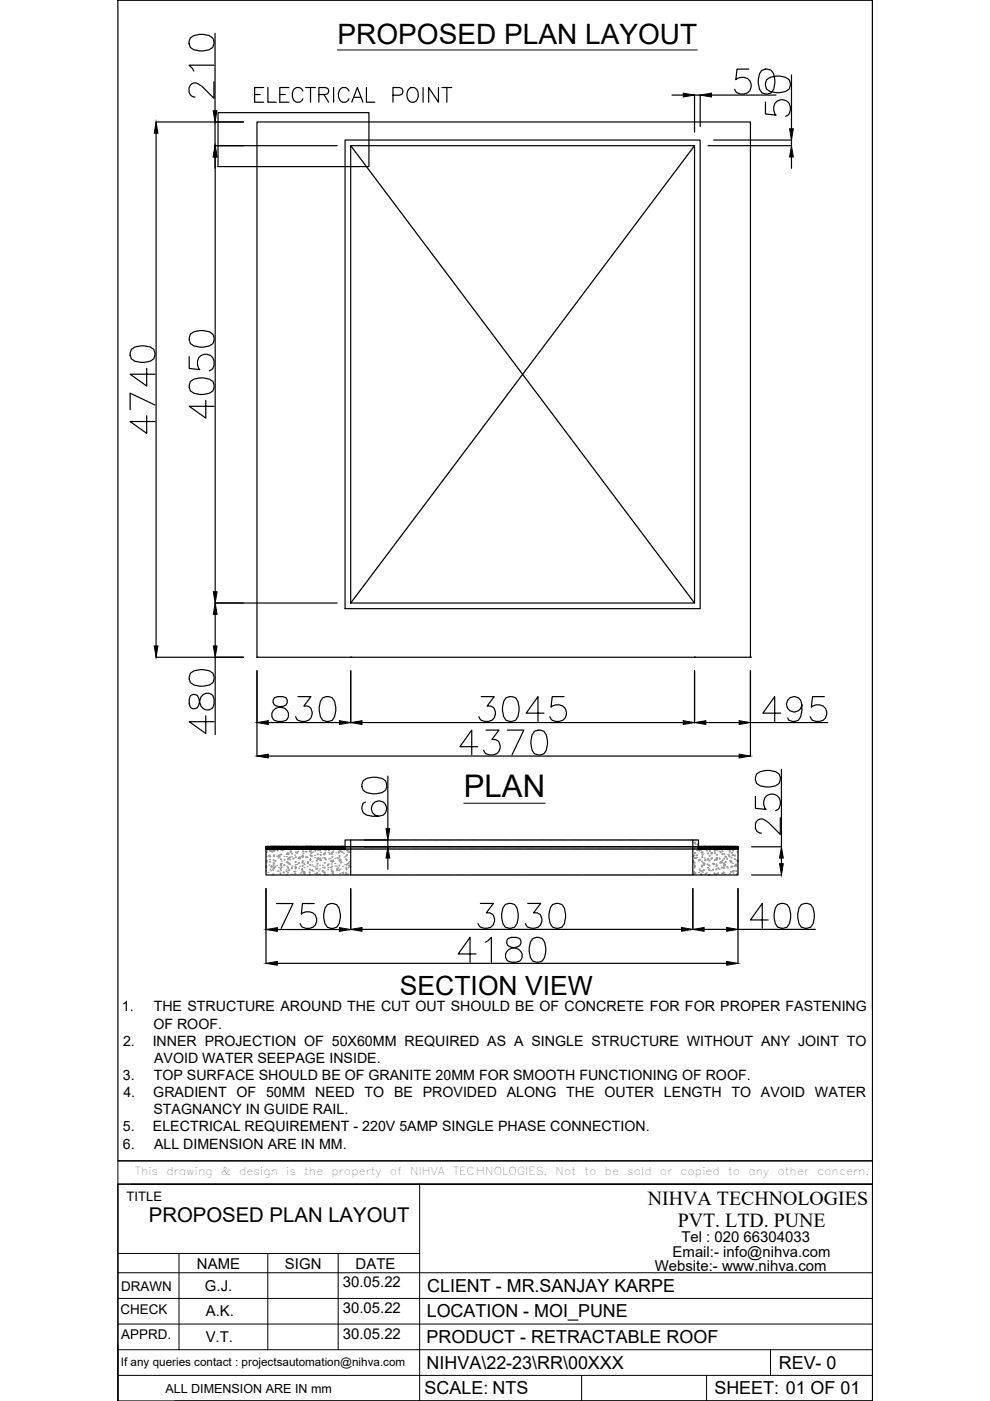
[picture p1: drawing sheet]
<svg xmlns="http://www.w3.org/2000/svg" width="210mm" height="297mm" viewBox="0 0 210 297" stroke-linecap="round" stroke-linejoin="round" font-family="sans-serif">
<defs><g id="words">
<g font-size="6.6">
<text x="52.9" y="22.9">ELECTRICAL POINT</text>
<text x="98.3" y="168.9">PLAN</text>
</g>
<text font-size="5.9" x="71.5" y="9.3">PROPOSED PLAN LAYOUT</text>
<text font-size="5.6" x="84.8" y="211">SECTION VIEW</text>
<text font-size="4.3" x="31.5" y="259.1">PROPOSED PLAN LAYOUT</text>
<g font-size="4.2">
<text x="137.4" y="255.5">NIHVA TECHNOLOGIES</text>
<text x="143.7" y="260.2">PVT. LTD. PUNE</text>
</g>
<g font-size="3.8">
<text x="90.6" y="273.9">CLIENT - MR.SANJAY KARPE</text>
<text x="90.5" y="279.3">LOCATION - MOI_PUNE</text>
<text x="90.5" y="284.8">PRODUCT - RETRACTABLE ROOF</text>
<text x="90.5" y="290.2">NIHVA\22-23\RR\00XXX</text>
<text x="165.1" y="290.2">REV- 0</text>
<text x="90" y="295.6">SCALE: NTS</text>
<text x="151.5" y="295.6">SHEET: 01 OF 01</text>
</g>
<g font-size="3.2">
<text x="144.5" y="263.4">Tel : 020 66304033</text>
<text x="41.8" y="269">NAME</text>
<text x="60.4" y="269">SIGN</text>
<text x="75.4" y="269">DATE</text>
<text x="138.8" y="269.5">Website:- www.nihva.com</text>
<text x="142.6" y="266.6">Email:- info@nihva.com</text>
<text x="43.5" y="273.7">G.J.</text>
<text x="72.7" y="272.9">30.05.22</text>
<text x="43.6" y="279.1">A.K.</text>
<text x="72.7" y="278.4">30.05.22</text>
<text x="43.6" y="284.6">V.T.</text>
<text x="72.7" y="283.8">30.05.22</text>
</g>
<g font-size="3">
<text x="25.9" y="214.4">1.</text>
<text x="32.6" y="214.4">THE STRUCTURE AROUND THE CUT OUT SHOULD BE OF CONCRETE FOR FOR PROPER FASTENING</text>
<text x="26.1" y="221.7">2.</text>
<text x="32.4" y="221.7">INNER PROJECTION OF 50X60MM REQUIRED AS A SINGLE STRUCTURE WITHOUT ANY JOINT TO</text>
<text x="32.5" y="218.1">OF ROOF.</text>
<text x="32.7" y="225.3">AVOID WATER SEEPAGE INSIDE.</text>
<text x="26.1" y="229">3.</text>
<text x="26.2" y="232.6">4.</text>
<text x="32.5" y="232.6">GRADIENT OF 50MM NEED TO BE PROVIDED ALONG THE OUTER LENGTH TO AVOID WATER</text>
<text x="32.6" y="229">TOP SURFACE SHOULD BE OF GRANITE 20MM FOR SMOOTH FUNCTIONING OF ROOF.</text>
<text x="26.1" y="239.9">5.</text>
<text x="32.4" y="239.9">ELECTRICAL REQUIREMENT - 220V 5AMP SINGLE PHASE CONNECTION.</text>
<text x="32.5" y="236.2">STAGNANCY IN GUIDE RAIL.</text>
<text x="26.1" y="243.5">6.</text>
<text x="32.7" y="243.5">ALL DIMENSION ARE IN MM.</text>
</g>
<g font-size="2.8">
<text x="26.8" y="254.6">TITLE</text>
<text x="25.7" y="273.7">DRAWN</text>
<text x="25.6" y="278.5">CHECK</text>
<text x="25.7" y="283.9">APPRD.</text>
</g>
<text font-size="2.7" x="35.1" y="295.3">ALL DIMENSION ARE IN mm</text>
<text font-size="2.5" x="25.6" y="289.6">If any queries contact : projectsautomation@nihva.com</text>
<g font-size="2.3">
<text x="28.6" y="249.2">This</text>
<text x="35.3" y="249.2">drawing</text>
<text x="46.8" y="249.2">&amp;</text>
<text x="50.7" y="249.2">design</text>
<text x="60.7" y="249.2">is</text>
<text x="64.5" y="249.2">the</text>
<text x="70.3" y="249.2">property</text>
<text x="82.7" y="249.2">of</text>
<text x="87" y="249.2">NIHVA</text>
<text x="96.1" y="249.2">TECHNOLOGIES.</text>
<text x="117.8" y="249.2">Not</text>
<text x="123.9" y="249.2">to</text>
<text x="128.2" y="249.2">be</text>
<text x="133" y="249.2">sold</text>
<text x="139.9" y="249.2">or</text>
<text x="144.3" y="249.2">copied</text>
<text x="154.4" y="249.2">to</text>
<text x="158.7" y="249.2">any</text>
<text x="164.9" y="249.2">other</text>
<text x="173.3" y="249.2">concern.</text>
</g>
</g></defs>
<!-- layer: 0 -->
<g fill="none" stroke="#000" stroke-width=".25">
<path d="M25 .1h160v246h-160zM40.3 8a4.1 4.1 0 0 1 4.8 0 1.7 1.7 0 0 1-.7 2.5 4.3 4.3 0 0 1-4.1-.4l-.2-.8zM45.4 17.3v3.5l-2.5-2.5-.8-.5a1.25 1.25 0 0 0-2 .8v1a1.28 1.28 0 0 0 1.2 1M45.4 13.8h-5.3l.7 .8 .3 .5M45.6 7.1v16.4M158.8 14.7h-2.5l-.3 2.2a1.88 1.88 0 0 1 2.8 0 1.88 1.88 0 0 1-.3 2.8 1.92 1.92 0 0 1-2.7-.8M161.5 14.9a1.7 1.7 0 0 1 2.5 .8 4.3 4.3 0 0 1-.5 4 1.7 1.7 0 0 1-2.5-.8 4.3 4.3 0 0 1 .5-4zM162.5 16.9a4.1 4.1 0 0 1 4.8 0 1.7 1.7 0 0 1-.7 2.5 4.3 4.3 0 0 1-4.1-.5l-.2-.8zM167.8 15.9v11.4M185 .1h.1M185 .1v214.1M33.1 25.9h18.5"/>
<path d="M33.1 28.3v108.7M45.6 25.9v5h25.9M45.6 33.3v2.4M45.6 33.3v92.2M73.2 29.7h75.3v99.3h-75.3zM74.4 30.9h72.9v97h-72.9zM142.5 20.2h2.4M148.5 26.8v-6.6l-1.2-.1v7.9M150.9 20.2h13.6M151.3 29.7h16.5v1.2h-17.7M162.3 21.7v2.5l2.3 .2a1.87 1.87 0 0 1-.1-2.8 1.87 1.87 0 0 1 2.8 .3 1.92 1.92 0 0 1-.7 2.8M167.8 33.3v2.4"/>
<path d="M27.8 74.1a4.1 4.1 0 0 1 4.8 0 1.71 1.71 0 0 1-.7 2.5 4.4 4.4 0 0 1-4.1-.5l-.2-.8zM31.1 78.1v3.7l-3.5-2.5h5.3M40.1 75.6v2.5l2.3 .3a1.88 1.88 0 0 1 0-2.8 1.88 1.88 0 0 1 2.7 .3 1.92 1.92 0 0 1-.7 2.7M40.4 70.8a4.1 4.1 0 0 1 4.7 0 1.7 1.7 0 0 1-.7 2.5 4.3 4.3 0 0 1-4-.4l-.3-.8zM31.1 88.1v3.8l-3.5-2.5h5.3M32.9 85.9l-5.3-2.5v3.5M40.4 80.9a4.1 4.1 0 0 1 4.7 0 1.7 1.7 0 0 1-.7 2.5 4.3 4.3 0 0 1-4-.5l-.3-.8zM43.6 84.9v3.8l-3.5-2.6h5.3M33.1 139.3h18.5M45.6 127.9h25.9M45.6 130.2v6.8M45.6 139.3v16.5"/>
<path d="M54.5 139.3v-113.4h104.6v113.4M54.5 139.3h.1M54.5 139.3h104.6M74.4 139.3h.1M147.3 139.3h.1M159.1 139.3h.1M40.4 147.5l-.3 .7v1.1l.3 .7a1.06 1.06 0 0 0 1.7-.5l.3-1a1.52 1.52 0 0 1 1.4-1.5 1.52 1.52 0 0 1 1.6 1.2v1.1a1.51 1.51 0 0 1-1.6 1.3 1.51 1.51 0 0 1-1.4-1.6l-.3-1a1.06 1.06 0 0 0-1.7-.5zM40.4 142.7a4.1 4.1 0 0 1 4.7 0 1.71 1.71 0 0 1-.7 2.5 4.4 4.4 0 0 1-4-.5l-.3-.7zM43.6 151.8v3.7l-3.5-2.5h5.3M54.5 142.2v18.1M56.9 153.2h15.1M58.2 147.9a1.06 1.06 0 0 0 .5 1.8l1 .3a1.51 1.51 0 0 1 1.5 1.3 1.51 1.51 0 0 1-1.3 1.7h-1a1.45 1.45 0 0 1-1.3-1.2 1.45 1.45 0 0 1 .8-1.6l1.8-.5a1.07 1.07 0 0 0 .5-1.8l-.8-.2h-1z"/>
<path d="M63.2 147.7h2.7l-1.5 2a1.54 1.54 0 0 1 1.7 .7 1.54 1.54 0 0 1-.2 1.8 1.9 1.9 0 0 1-3.2-.2M68.4 147.9a1.72 1.72 0 0 1 2.5 .8 4.4 4.4 0 0 1-.5 4 1.72 1.72 0 0 1-2.5-.7 4.3 4.3 0 0 1 .5-4.1zM74.4 142.2v11M76.8 153.2h68.1M101.3 158.3h-3.8l2.5-3.5v5.3M102 147.7h2.8l-1.5 2a1.54 1.54 0 0 1 1.6 .7 1.54 1.54 0 0 1-.1 1.8 1.9 1.9 0 0 1-3.3-.2M103 154.8h2.8l-1.5 2a1.54 1.54 0 0 1 1.6 .7 1.54 1.54 0 0 1-.1 1.8 1.91 1.91 0 0 1-3.3-.2M107.3 147.9a1.72 1.72 0 0 1 2.5 .8 4.4 4.4 0 0 1-.5 4 1.72 1.72 0 0 1-2.5-.7 4.3 4.3 0 0 1 .5-4.1zM107.5 154.8h3.6l-2.5 5.3M113.3 155a1.72 1.72 0 0 1 2.5 .8 4.3 4.3 0 0 1-.5 4 1.72 1.72 0 0 1-2.5-.7 4.4 4.4 0 0 1 .5-4.1zM115.3 151.2h-3.7l2.5-3.5v5.3M119.6 147.7h-2.5l-.3 2.3a1.88 1.88 0 0 1 2.8-.1 1.88 1.88 0 0 1-.3 2.8 1.93 1.93 0 0 1-2.7-.7"/>
<path d="M147.3 142.2v11M149.6 153.2h7.1M159.1 153.2h16.4M159.1 142.2v18.1M165.5 151.2h-3.8l2.6-3.5v5.3M170 149.4a1.63 1.63 0 0 1-2.2 1.4 1.63 1.63 0 0 1-.7-2.5 1.63 1.63 0 0 1 2.7 .1 4.7 4.7 0 0 1-.5 4.3l-1.3 .3-.7-.3-.3-.5M174.8 147.7h-2.5l-.3 2.3a1.88 1.88 0 0 1 2.8-.1 1.88 1.88 0 0 1-.3 2.8 2.17 2.17 0 0 1-2.5-.2l-.2-.5M56.4 179.5h16.8v.5h-16.8zM56.4 180l.5-.5-.4 .5M56.4 179.5v.1M56.4 179.7h.1M56.4 179.6v.1"/>
<path d="M56.5 179.8l-.1 .1M56.5 179.5v.1M56.6 179.6l-.2 .1M56.6 180h.1M56.7 179.6l-.3 .2M56.7 179.5l-.2 .1M56.8 179.9l-.1 .1M56.8 179.7l-.4 .3M56.8 179.9h-.1M56.8 179.5l-.4 .4M56.8 179.8l-.1 .2M56.8 180h.1"/>
<path d="M56.9 179.6h-.1M56.9 160.3h99.8M56.9 180h.1M57 179.5h.1M57 180h-.1M57 179.9l-.1 .1M57 179.5l-.2 .3M57 179.7l-.2 .3M57.1 179.6l-.3 .2M57.1 179.5l-.1 .1M57.1 179.6l.1-.1-.1 .2M57.1 180h.1"/>
<path d="M57.2 179.5h.1M57.3 179.5l-.3 .3M57.4 179.5l-.4 .5M57.4 179.6l-.3 .3M57.5 179.7l-.3 .3M57.5 179.9v.1M57.5 179.9l-.1 .1M57.6 179.5l-.6 .5M57.6 180h.1M57.6 179.5l-.5 .5M57.6 179.6h.1M57.7 179.5l-.1 .1"/>
<path d="M57.7 179.6l-.2 .2M57.7 180h-.1M57.7 179.7h.1M57.8 179.5l-.4 .5M57.8 179.7l-.3 .3M57.8 179.9l-.1 .1M57.8 179.5v.1M57.8 180h.1M57.9 179.5l-.4 .4M57.9 179.9v.1M58 179.6l-.2 .1M58 180h-.1"/>
<path d="M58 179.5l-.4 .5M58.1 179.5l-.3 .4M58.2 179.6l-.5 .4M58.2 179.9l-.2 .1M58.2 179.5l-.4 .5M58.3 179.7l-.2 .2M58.3 179.7l-.3 .2M58.3 179.9l-.2 .1M58.3 179.8l-.1 .1M58.3 179.5v.1M58.4 179.5l-.5 .5M58.4 179.6h-.1"/>
<path d="M58.4 179.5v.1M58.4 179.9l-.1 .1M58.5 179.5l-.2 .3M58.5 179.7l-.3 .3M58.5 179.9v.1M58.6 179.6l-.3 .3M58.6 179.5l-.3 .3M58.6 179.5v.1M58.7 179.6l-.1 .1M58.7 180h.1M58.8 179.5l-.4 .4M58.8 179.9l-.3 .1 .2-.1"/>
<path d="M58.9 179.5l-.5 .5M58.9 179.6l-.2 .2M58.9 179.8l-.2 .2M58.9 179.5h.1M58.9 180h.1M59 179.5l-.4 .4M59 179.7l-.1 .1M59.1 179.5l-.1 .1M59.1 179.8l-.3 .2M59.1 179.5l-.3 .3M59.1 179.8l-.1 .1M59.2 179.5v.1"/>
<path d="M59.2 179.6l-.2 .1M59.2 179.8l-.2 .2M59.3 179.5l-.3 .3M59.3 179.7l-.1 .1M59.3 179.9l-.1 .1M59.3 179.6l-.2 .2M59.3 179.9l-.2 .1M59.3 179.5l-.2 .3M59.4 179.5v.1M59.4 179.8l-.1 .1M59.4 180h-.1M59.5 179.6l-.2 .1"/>
<path d="M59.5 179.8l-.2 .1M59.5 180h-.1M59.5 179.5l-.4 .5M59.5 179.8l-.2 .2M59.6 179.5l-.2 .3M59.6 179.8l-.2 .1M59.6 179.6l-.1 .2M59.6 180h.1M59.7 179.6l-.2 .1M59.7 180h.1M59.7 179.8l-.2 .2M59.8 179.6l.1-.1-.3 .3"/>
<path d="M59.8 179.7h-.1M59.8 179.7v.1M59.9 179.6h-.1M59.9 179.8h-.1M59.9 179.7l-.3 .3M59.9 179.5v.1M59.9 179.6l-.4 .3M60 179.5l-.1 .2M60 179.8l-.2 .2 .3-.1M60 179.7h.1M60 179.9v.1M60.1 179.6l-.2 .2"/>
<path d="M60.1 179.8h.1M60.1 179.5l-.1 .1M60.1 179.7l-.1 .1M60.1 179.5v.1M60.2 180h-.1M60.2 179.7l.3-.2-.2 .2M60.2 179.6l-.5 .4M60.3 180h-.1M60.3 179.7l-.3 .2M60.3 179.5l-.2 .2M60.3 179.9v.1M60.3 179.7l-.2 .2"/>
<path d="M60.4 179.7l-.4 .3M60.4 179.9v.1M60.4 179.6h.1M60.5 180h-.1M60.5 179.7l-.4 .3M60.5 179.8l-.2 .1M60.5 179.7l-.2 .2M60.5 179.9h.1M60.6 179.5l-.1 .1M60.6 179.8l-.2 .2M60.6 180h.1M60.6 179.9l-.1 .1"/>
<path d="M60.6 179.6l-.1 .1M60.6 179.6h.1M60.6 179.6l-.2 .1M60.7 180h-.1M60.7 179.6l-.2 .2M60.7 179.7l-.1 .1M60.7 179.9v.1M60.8 179.5l-.1 .2M60.8 179.8l-.2 .2M60.8 179.9l-.1 .1M60.8 179.5v.2M60.9 179.9l-.1 .1"/>
<path d="M60.9 179.5v.1M61 179.6l-.2 .2M61 179.6l-.5 .4M61 179.9l-.2 .1M61 179.5v.1M61.1 179.7l-.3 .1M61.1 179.6l-.3 .3M61.2 179.5l-.1 .1M61.2 179.8l-.2 .2M61.2 179.5h.1M61.2 179.9l-.1 .1M61.2 179.6l-.4 .3"/>
<path d="M61.3 179.9l-.1 .1M61.3 179.7l-.4 .3M61.3 179.6l.1-.1-.2 .4M61.3 179.5v.1M61.3 179.8l-.1 .1M61.3 180h.1M61.4 179.5l-.4 .4M61.4 179.8l-.1 .2M61.5 180h-.1M61.5 179.7h.1M61.6 179.9l-.1 .1M61.6 179.7l-.3 .2"/>
<path d="M61.6 179.5l-.3 .3M61.6 179.8l-.1 .1M61.6 179.5l-.4 .5M61.6 179.8v.1M61.7 179.6h-.1M61.7 179.5h.1M61.7 179.8l-.1 .2M61.8 179.5l-.2 .2M61.9 179.8l-.3 .2M61.9 179.5l-.5 .5M61.9 179.8l-.1 .2M61.9 179.6l-.5 .4"/>
<path d="M62 179.5h.1M62 179.5l-.3 .3M62 179.9v.1M62 179.7l-.3 .3M62.1 179.5l-.1 .1M62.1 180h.1M62.1 179.5l-.3 .3M62.1 179.8l-.2 .2M62.2 179.5l-.1 .1M62.2 179.6l-.3 .2M62.2 180h.1M62.3 179.7l-.3 .3"/>
<path d="M62.3 179.9l-.1 .1M62.3 179.5l-.4 .5M62.3 179.8v.1M62.4 179.5l-.2 .3M62.4 179.6l-.3 .3M62.5 179.5h-.1M62.6 179.5l-.3 .2M62.6 179.5l-.5 .5M62.7 179.5l-.1 .1M62.7 179.6l-.3 .1M62.7 179.5h.1M62.7 179.7l-.4 .3 .3-.3"/>
<path d="M62.8 179.5l-.5 .4M62.8 179.9l-.1 .1M62.8 179.5v.1M62.8 179.8l-.2 .2M62.8 180h.1M62.8 179.7v.1M62.9 179.5l-.2 .2M62.9 179.5l-.4 .5M63 179.6l-.5 .4M63 180h-.1M63 179.7l-.3 .3M63 179.9l-.1 .1"/>
<path d="M63 179.5l-.1 .2M63 179.7l-.1 .3M63.1 179.9l-.1 .1M63.1 179.6l-.1 .1M63.1 179.5l-.1 .1M63.1 179.6v.2M63.2 179.5l-.1 .1M63.2 179.6l-.4 .4M63.2 179.7l-.2 .2M63.2 179.5h.1M63.2 179.6h.1M63.3 179.5l-.2 .2"/>
<path d="M63.4 179.5l-.1 .1M63.4 179.6h-.1M63.4 179.5v.1M63.5 179.5h.1M63.5 180h-.1M63.5 179.5l-.4 .4M63.5 179.7l-.2 .3M63.5 179.9v.1M63.6 179.9h-.1M63.6 179.5l-.1 .1M63.6 180h.1M63.6 179.6v.1"/>
<path d="M63.6 179.5l-.5 .5 .3-.4M63.7 180h-.1M63.7 179.5l-.5 .5M63.7 179.6l-.3 .4M63.7 179.6h-.1M63.8 179.9l-.1 .1M63.8 179.7l-.2 .3M63.8 179.7l-.3 .3M63.8 179.6l-.2 .2M63.8 179.8h.1M63.8 179.5v.1M63.9 179.6l-.1 .2"/>
<path d="M63.9 179.6h-.1M64 179.6l-.2 .3M64.1 179.6l.1-.1-.4 .5M64.1 179.5l-.1 .1M64.1 180h.1M64.2 179.6l-.4 .3M64.2 180h.1M64.3 179.7l-.3 .3M64.3 179.8l.1-.3-.5 .5M64.3 179.9l-.1 .1M64.3 179.9h-.1M64.3 179.5l-.5 .5"/>
<path d="M64.3 180h.1M64.4 179.6h-.1M64.4 180h.1M64.5 179.5h.1M64.5 180h-.1M64.5 179.8l-.1 .2M64.5 179.5l-.4 .5M64.6 179.9l-.1 .1M64.6 179.7l-.3 .3M64.6 179.5l-.1 .1M64.6 180h.1M64.7 179.5l-.4 .4"/>
<path d="M64.7 180h.1M64.7 179.5l-.1 .1M64.8 179.5l-.2 .3M64.9 179.5l-.5 .5M64.9 179.5l-.3 .4M65 179.5l-.4 .5M65 179.9v.1M65.1 179.9l-.2 .1M65.1 179.5l-.5 .5M65.1 179.8l-.3 .2M65.1 179.6l-.3 .4M65.2 180h-.1"/>
<path d="M65.2 179.5l-.5 .5M65.3 179.7h.1M65.3 179.6l-.2 .2M65.3 179.5l-.3 .3M65.3 179.7l-.3 .3M65.3 179.9h.1M65.3 179.6l-.2 .3M65.4 180h.1M65.4 179.5l-.1 .1M65.5 179.5l-.1 .1M65.5 179.9l-.1 .1M65.6 179.5l-.5 .5"/>
<path d="M65.6 179.5l-.3 .4M65.7 179.5l-.5 .5M65.7 180h-.1M65.7 179.6l-.2 .3M65.8 179.5l-.5 .5M65.8 179.7l-.2 .2M65.8 179.8l-.3 .2M65.8 179.5v.1M65.9 179.8l-.2 .2M65.9 179.5l-.4 .5M65.9 179.9l-.1 .1M66 179.6l-.2 .1"/>
<path d="M66 179.5l-.2 .3M66.1 179.7l-.2 .2M66.1 179.6l-.2 .2M66.1 180h.1M66.2 179.5l-.5 .5M66.2 179.8l-.1 .1M66.2 179.5l-.1 .1M66.2 179.8l-.1 .2M66.3 180h-.1M66.3 179.5l-.2 .3M66.4 179.5l-.5 .5M66.4 179.9h-.1"/>
<path d="M66.5 179.5h.1M66.5 179.6l-.4 .4M66.5 179.5l-.2 .3M66.5 179.7v.1M66.6 179.5l-.1 .1M66.6 179.8l-.2 .2M66.6 179.6h.1M66.6 179.8l-.1 .2M66.7 179.8l-.3 .2M66.7 179.5l-.4 .3M66.7 179.6l-.1 .1M66.8 179.9l-.2 .1"/>
<path d="M66.8 179.5l-.5 .5M66.8 179.7l-.1 .1M66.8 179.6l-.1 .2M66.9 179.8l-.1 .1M66.9 179.5l-.1 .1M67 179.5l-.3 .3M67 179.8l-.3 .2M67.1 179.5l-.6 .5M67.1 179.7l-.3 .3h.2M67.1 179.5l-.2 .3M67.1 179.8l-.2 .2M67.2 179.5v.1"/>
<path d="M67.2 179.6l-.2 .1M67.2 179.8l-.2 .1M67.2 179.5h.1M67.2 180h-.1M67.2 179.6l-.1 .2M67.3 179.5l-.2 .2M67.3 179.7l-.3 .3M67.3 179.5v.1M67.3 179.8l-.2 .2M67.4 179.7l-.1 .1M67.4 179.6h-.1M67.4 179.5l-.2 .3"/>
<path d="M67.5 179.6l-.2 .1M67.5 179.8l-.3 .2M67.5 179.7l-.3 .2M67.5 179.9l-.1 .1M67.5 179.5l-.1 .2M67.6 179.9l-.1 .1M67.6 179.6l-.1 .1M67.6 179.9l-.2 .1M67.6 179.8h.1M67.6 180h.1M67.7 179.5l-.1 .1M67.7 179.5l-.2 .2"/>
<path d="M67.7 179.7l-.2 .2M67.8 180h-.1M67.8 179.6l-.1 .1M67.8 179.6l.2-.1-.1 .2M67.8 179.5l-.5 .5M67.8 179.7l-.2 .2M67.9 179.7l-.3 .1M67.9 179.9l-.1 .1M68 180h-.1M68 179.7l-.4 .3M68.1 179.7l-.4 .2M68.1 179.9h-.1"/>
<path d="M68.1 179.5l-.1 .1M68.1 179.8l-.2 .2M68.1 180h.1M68.1 179.9v.1M68.1 179.6l-.2 .3M68.1 179.6h.1M68.2 179.6l-.3 .1M68.2 180h-.1M68.2 179.6l-.2 .2M68.3 179.9l-.2 .1M68.3 179.5l-.1 .1M68.3 179.7l-.2 .2"/>
<path d="M68.3 179.9v.1M68.3 179.6v.1M68.3 179.9l-.1 .1M68.4 179.9l-.1 .1M68.4 179.5l-.3 .3M68.5 179.5l-.5 .5M68.5 179.9l-.1 .1M68.6 179.6l-.3 .2M68.6 179.5l-.3 .2M68.7 179.5l-.1 .1M68.7 179.6l-.4 .3M68.7 179.8l-.2 .2"/>
<path d="M68.7 179.5h.1M68.8 179.5l-.5 .4M68.8 179.9l-.1 .1M68.8 179.7l-.2 .1M68.8 179.5v.1M68.8 179.8v.1M68.9 180h-.1M68.9 179.5l-.5 .4M68.9 180h.1M69 179.8l-.2 .2M69 179.6l-.3 .2M69 179.7h.1"/>
<path d="M69.1 179.5l-.5 .5M69.1 179.7l-.1 .1M69.1 179.9l-.1 .1M69.1 179.7l-.3 .2M69.1 179.8v.1M69.2 179.5l-.6 .5M69.2 179.6h-.1M69.2 179.5h.1M69.2 179.8l-.1 .2M69.3 179.6l-.2 .1M69.3 179.8l-.2 .2M69.3 179.5l-.3 .5"/>
<path d="M69.4 179.6l-.4 .4M69.4 179.8l-.2 .2M69.4 179.5l-.1 .1M69.5 179.5h.1M69.5 179.6l-.2 .2M69.5 179.5l-.3 .3M69.6 179.9l-.1 .1M69.6 179.7h-.1M69.6 179.5l-.1 .1M69.6 180h.1M69.6 179.5l-.2 .3M69.7 179.8h-.1"/>
<path d="M69.7 179.6l-.5 .4M69.8 180h-.1M69.8 179.9l-.1 .1M69.8 179.5l-.4 .5M69.8 179.7l-.2 .3M69.9 179.5l-.5 .5M69.9 179.5v.1M69.9 179.8l-.1 .2M70 179.5h.1M70 179.6l-.4 .4M70.1 179.5l-.3 .2M70.1 179.6l-.3 .3"/>
<path d="M70.1 179.5v.1M70.2 179.7l-.4 .3 .3-.3M70.2 179.5v.1M70.2 179.6l-.2 .1M70.2 179.5h.1M70.2 179.7l-.3 .3M70.3 179.5l-.2 .2M70.3 179.9v.1M70.3 179.5v.1M70.3 179.8l-.2 .2M70.4 180h.1M70.4 179.5l-.1 .2"/>
<path d="M70.5 179.6l-.5 .4M70.5 180h.1M70.5 179.7l-.1 .1M70.5 179.9l-.1 .1M70.6 179.5l-.2 .2M70.6 179.7l-.2 .3M70.6 179.9l-.1 .1M70.6 179.6l-.5 .4M70.6 179.5v.1M70.7 179.6l-.1 .1M70.7 179.5l-.1 .1M70.7 179.6l-.4 .4"/>
<path d="M70.7 179.5h.1M70.7 179.6l-.1 .3M70.8 179.7l-.2 .1M70.8 179.5l-.1 .1M70.9 179.5l-.2 .2M70.9 179.5v.1M71 179.5h.1M71 180h.1M71 179.6l-.4 .4 .3-.4M71 179.8l-.1 .2M71 179.5l-.2 .1M71.1 179.9l-.1 .1"/>
<path d="M71.1 179.7l-.4 .3M71.1 179.5l-.1 .1M71.1 180h.1M71.2 179.5l-.5 .5M71.2 179.6h-.1M71.2 180h.1M71.2 179.6l-.3 .4M71.2 179.6h.1M71.3 179.8l-.2 .2M71.3 179.9v.1M71.3 179.7l-.2 .3M71.4 179.9l-.2 .1"/>
<path d="M71.4 179.6l-.3 .3M71.4 179.8h.1M71.4 179.5l-.3 .3M71.4 179.6v.1M71.4 179.6h.1M71.6 179.6l-.3 .3M71.6 179.5l-.1 .1M71.6 179.6l-.2 .2M71.7 180h-.1M71.7 179.6l-.3 .3M71.7 179.5l-.1 .1M71.8 179.8l-.2 .2"/>
<path d="M71.8 179.9v.1M71.8 179.7l-.3 .3M71.8 179.6l-.4 .4M71.9 179.5l-.6 .5M71.9 179.8l-.2 .2M71.9 180h.1M71.9 179.6l-.1 .1M72 179.5l-.1 .1M72 179.5h.1M72 179.6l-.1 .2M72.1 179.8l-.1 .2M72.1 179.5l-.3 .3"/>
<path d="M72.1 179.7l-.3 .3M72.1 179.9l-.1 .1M72.1 179.6l-.3 .3M72.1 179.5v.1M72.1 179.6l.1-.1-.1 .2M72.1 180h.1M72.3 180h-.1M72.4 179.5l-.4 .5M72.4 179.5l-.3 .3M72.5 179.6l-.4 .3M72.5 179.8l-.1 .2M72.5 179.5l-.4 .5"/>
<path d="M72.6 179.7l-.3 .3M72.6 179.9l-.1 .1M72.6 179.7l.1-.2-.5 .5M72.6 179.8l-.2 .2M72.6 179.5l-.1 .1M72.6 179.9v.1M72.7 180h-.1M72.8 179.7h.1M72.8 179.9l-.1 .1M72.8 179.6l-.2 .2M72.8 179.5l-.2 .3M72.8 179.7l-.2 .3"/>
<path d="M72.9 179.6l-.3 .3M72.9 179.5l-.1 .1M72.9 179.6l.1-.1-.1 .2M72.9 180h.1M73 179.9l-.1 .1M73.1 179.9l-.2 .1M73.1 179.9l-.1 .1M73.1 179.5l-.4 .5M73.1 179.6l-.2 .2M73.2 179.8h-.1M73.2 179.6l-.4 .4M73.2 179.7l-.4 .3"/>
<path d="M73.2 179.9h-.1M73.2 179.9l-.2 .1M73.2 180h.1M77 165.5a4.1 4.1 0 0 1 4.7 0 1.71 1.71 0 0 1-.7 2.5 4.3 4.3 0 0 1-4-.5l-.3-.7zM77.2 179.5h5.1M77.2 178.1h5.1M77.5 170l-.5 .3a1.7 1.7 0 0 0 .7 2.5l1.3 .3h1.2l1-.3a1.63 1.63 0 0 0 .2-2.6 1.63 1.63 0 0 0-2.5 .6 1.63 1.63 0 0 0 1.3 2.3M82.2 164.5v11.2M82.2 178.1v1.4M146.9 178.1h1.2v1.9h8.4v5.5h-9.6zM148.1 179.5h8.4v.5h-8.4zM148.1 179.5v.1"/>
<path d="M148.1 179.8v.1M148.1 179.8h.1M148.2 179.5l-.1 .1M148.2 179.6l-.1 .1M148.2 179.6h-.1M148.2 179.5h.1M148.2 180h.1M148.2 179.7l-.1 .2M148.2 179.9l-.1 .1M148.3 179.5l-.1 .1M148.3 179.7h-.1M148.3 179.5l-.2 .3"/>
<path d="M148.4 179.5l-.1 .2M148.4 179.6h-.1M148.4 179.5h.1M148.4 179.6l-.3 .4M148.5 179.5l-.1 .1M148.6 179.9h.1M148.6 179.5l-.3 .4M148.6 179.6l-.4 .3M148.6 179.5v.1M148.7 179.8l-.2 .2M148.7 179.5h.1M148.7 180h-.1"/>
<path d="M148.7 179.7l-.3 .3M148.7 179.8l-.1 .2M148.7 179.5l-.5 .5M148.8 179.5l-.5 .5M148.8 180h.1M148.9 179.5l-.2 .2M148.9 179.5v.1M148.9 179.8l-.1 .2M148.9 179.6l-.2 .2M149 179.5h.1M149 180h-.1M149 179.9l-.1 .1"/>
<path d="M149 179.6l-.3 .4M149 179.5l-.3 .4M149.1 179.5l-.1 .2M149.1 179.6l-.1 .1M149.2 179.5h.1M149.3 179.5l-.4 .4M149.3 179.5l-.3 .4M149.4 179.5l-.4 .4M149.4 179.8l-.2 .2M149.4 179.7l-.3 .3M149.5 179.9l-.1 .1M149.5 179.8l-.2 .2"/>
<path d="M149.5 179.5l-.5 .5M149.5 179.9v.1M149.6 179.5l-.5 .5M149.6 179.6l-.2 .2M149.6 180h.1M149.6 179.6l-.1 .1M149.7 179.9l-.1 .1M149.7 179.8l-.2 .2M149.7 179.9v.1M149.7 179.6l-.2 .3M149.8 179.5l-.3 .4M149.8 180h.1"/>
<path d="M149.9 179.9l-.2 .1M149.9 179.5l-.1 .2M149.9 180h.1M149.9 179.5l-.2 .2M150 180h-.1M150 179.5l-.3 .4M150.1 179.5l-.3 .4M150.1 179.5l-.4 .5M150.2 179.8l-.1 .1M150.2 179.6h.1M150.2 179.5h.1M150.2 179.9l-.1 .1"/>
<path d="M150.2 179.8l-.2 .2M150.2 179.5l-.4 .4M150.3 179.9l-.1 .1M150.3 179.6l-.4 .3M150.3 179.9l-.2 .1M150.3 179.5l-.4 .5M150.3 179.6v.2M150.3 179.9v.1M150.4 179.6l-.2 .2M150.4 179.8v.1M150.5 179.7l-.2 .2M150.5 179.7l.2-.2-.2 .3"/>
<path d="M150.5 179.5l-.3 .4M150.6 180h.1M150.6 179.5l-.1 .2M150.6 179.8l-.1 .2M150.7 179.9l-.1 .1M150.7 180h.1M150.8 179.6l-.4 .4M150.8 179.9l-.2 .1M150.9 179.5l-.6 .5M150.9 179.8l-.2 .2M151 179.5h.1M151 179.5l-.4 .4"/>
<path d="M151.1 179.5l-.4 .4M151.1 179.8l-.2 .2M151.1 179.5l-.3 .3M151.1 179.6l-.2 .2M151.2 179.5v.1M151.2 179.7l-.2 .3M151.2 179.6l-.1 .2M151.2 179.9l-.1 .1M151.3 179.5l-.5 .5M151.4 180h-.1M151.4 179.5l-.1 .2M151.4 179.6h.1"/>
<path d="M151.4 179.8l-.2 .2M151.4 179.5l-.2 .2M151.5 179.6l-.5 .4M151.5 179.8l-.3 .2M151.5 180h-.1M151.5 179.5l-.3 .4M151.6 179.6l-.2 .1M151.6 179.5v.1M151.7 179.5l-.1 .1M151.7 179.8l-.2 .2M151.7 179.5h.1M151.7 179.7l-.1 .1"/>
<path d="M151.7 179.9l-.1 .1M151.7 179.5l-.2 .3M151.8 179.7l-.1 .1M151.8 179.5l-.5 .5M151.8 179.7l-.2 .3M151.9 179.5l-.5 .5M151.9 179.8l-.3 .2M151.9 179.5v.1M151.9 179.6l-.1 .1M151.9 179.8l-.1 .2M152 180h-.1M152 179.6l-.2 .2"/>
<path d="M152 179.9l-.2 .1M152 179.5l-.1 .2M152 179.7v.1M152.1 179.9l-.1 .1M152.1 179.7l-.2 .2M152.1 179.5l-.1 .2M152.2 179.5l-.5 .5M152.2 179.6l-.1 .1M152.2 179.8l-.2 .1M152.3 179.7l-.3 .2M152.3 179.5l-.2 .2M152.3 179.6h.1"/>
<path d="M152.4 179.5l-.1 .1M152.4 179.5v.1M152.4 179.8l-.1 .1M152.5 179.5h.1M152.5 179.7l-.4 .3M152.5 179.9l-.1 .1M152.5 179.5l-.2 .2M152.6 179.5l-.5 .5h.1M152.6 179.6l-.2 .2M152.6 179.5l-.1 .2M152.7 180h-.1M152.7 179.5v.1"/>
<path d="M152.7 179.9l-.1 .1M152.7 179.6l-.5 .4M152.7 179.6h-.1M152.7 179.8l-.1 .2M152.7 179.8l-.2 .2M152.7 179.6v.1M152.7 179.9v.1M152.8 179.5l-.1 .1M152.8 179.9l-.1 .1M152.9 179.5l-.5 .5M152.9 179.6l-.2 .1M152.9 179.6h-.1"/>
<path d="M152.9 179.5v.1M153 179.9l-.2 .1M153 179.6l-.3 .3M153 179.9h.1M153 179.9l-.1 .1M153 179.6l-.2 .3M153 179.5v.1M153.1 179.7l-.4 .2M153.1 179.9l-.1 .1M153.1 179.6l.1-.1-.2 .1M153.2 179.9l-.1 .1M153.2 179.8h-.1"/>
<path d="M153.2 179.6l-.3 .3M153.2 179.8l-.1 .1M153.3 179.9l-.1 .1M153.3 179.5v.1M153.3 180h.1M153.4 179.5l-.4 .4M153.4 180h.1M153.4 179.6l-.1 .2M153.4 179.8l-.1 .2M153.5 179.6l-.3 .2M153.5 179.8l-.3 .1M153.5 179.9l-.1 .1"/>
<path d="M153.5 179.7l.2-.2-.2 .2M153.5 179.5v.1M153.5 179.8l-.1 .2M153.6 179.9l-.2 .1M153.6 179.5l-.5 .5M153.6 179.8l-.1 .2M153.8 179.5l-.3 .3M153.9 179.6l-.4 .3M153.9 179.8l-.3 .2M153.9 179.5l-.1 .1M153.9 179.6l-.3 .2M154 179.5h.1"/>
<path d="M154 179.9l-.1 .1M154 179.5l-.3 .3M154.1 179.5l-.1 .1M154.1 180h.1M154.1 179.5l-.5 .5M154.2 179.8l-.2 .2M154.2 179.6l-.5 .4M154.2 179.7v.1M154.3 179.9l-.2 .1M154.3 179.6l-.3 .3M154.3 179.5l-.5 .5M154.3 179.7l-.1 .1"/>
<path d="M154.3 179.5v.1M154.3 179.8l-.1 .1M154.4 179.6l-.3 .3M154.4 179.8l-.2 .2M154.5 179.5l-.2 .2M154.5 179.8l-.3 .2M154.5 179.6l-.2 .2M154.6 179.5l-.3 .2M154.6 179.6h.1M154.6 179.7l-.3 .3M154.7 179.5l-.1 .1M154.7 179.6l-.3 .1"/>
<path d="M154.7 179.5h.1M154.7 179.9l-.1 .1M154.7 179.6v.1M154.8 179.5l-.2 .2M154.8 179.7l-.2 .3M154.8 179.9l-.1 .1M154.8 179.5v.1M154.8 180h.1M154.8 179.7v.1M154.9 179.5l-.5 .5M154.9 180h.1M155 179.8l-.2 .2"/>
<path d="M155 179.6l-.5 .4M155 179.7l-.2 .2M155 179.9l-.1 .1M155 179.6l-.3 .4M155 179.5l-.1 .2M155.1 179.7h-.1M155.1 179.5l-.1 .1M155.1 179.7l-.1 .2M155.2 179.5l-.1 .1M155.2 179.6l-.2 .1M155.2 179.5h.1M155.2 179.6l-.2 .2"/>
<path d="M155.3 179.7l-.4 .3M155.3 179.5l-.2 .2M155.4 179.6h-.1M155.4 180h.1M155.4 179.5l-.1 .1M155.5 179.5h.1M155.5 179.9l-.1 .1M155.5 179.8l-.2 .2M155.5 179.5l-.5 .5M155.5 179.9v.1M155.5 179.7l-.3 .3M155.6 179.5l-.5 .5"/>
<path d="M155.6 180h.1M155.6 179.6l-.1 .2M155.6 179.5l-.4 .5M155.7 179.5v.1M155.7 179.6l-.2 .3M155.7 179.8l-.1 .2M155.7 179.6h-.1M155.7 179.8l-.2 .2M155.7 179.7h.1M155.7 179.5h.1M155.7 180h.1M155.8 179.5l-.1 .1"/>
<path d="M155.9 179.5l-.5 .5M155.9 179.5v.1M155.9 179.6l-.1 .1M156 179.5h-.1M156 179.6l-.4 .4M156 179.6l-.3 .2M156.1 179.5l-.1 .1M156.1 179.6l-.3 .3M156.1 179.5v.1M156.2 179.5l-.1 .1M156.2 179.6l-.5 .4M156.2 179.5h.1"/>
<path d="M156.2 180h-.1M156.2 179.7l-.3 .3M156.2 179.9v.1M156.3 179.8l-.2 .2M156.3 179.5l-.5 .5M156.3 179.5v.1M156.3 180h.1M156.4 179.5l-.1 .2M156.4 179.6l-.4 .4M156.4 179.8l-.2 .2M156.4 180h.1M156.4 179.9v.1"/>
<path d="M156.4 179.5v.1M156.4 179.6l-.1 .3M156.5 179.6l-.3 .2M156.5 179.6h.1M156.5 179.6l-.1 .2M156.5 179.8l-.2 .2M156.5 179.9l-.1 .1M160.2 168.9v2.5l2.2 .2a1.87 1.87 0 0 1 0-2.7 1.87 1.87 0 0 1 2.8 .2 1.92 1.92 0 0 1-.8 2.8M160.4 164.1a4.1 4.1 0 0 1 4.8 0 1.7 1.7 0 0 1-.8 2.5 4.3 4.3 0 0 1-4-.5l-.2-.7zM165.4 173.4v3.5l-2.5-2.5-.7-.5a1.26 1.26 0 0 0-2 .7v1a1.33 1.33 0 0 0 1.2 1M165.7 163.1v16.4h-6.3M56.4 180h16.8v-1.9h1.2v7.4h-18z"/>
<path d="M56.4 188.4v15.9M58.6 191.6h3.5l-2.5 5.2M58.8 197.1h13.2M66.6 191.6h-2.5l-.2 2.2a1.87 1.87 0 0 1 2.8 0 1.87 1.87 0 0 1-.3 2.8 1.91 1.91 0 0 1-2.8-.8M69.4 191.8a1.71 1.71 0 0 1 2.5 .8 4.3 4.3 0 0 1-.5 4 1.71 1.71 0 0 1-2.5-.8 4.4 4.4 0 0 1 .5-4zM74.4 188.4v8.7M76.8 197h67.7M82.2 181.9v2.4M101.9 191.5h2.7l-1.5 2a1.54 1.54 0 0 1 1.7 .8 1.54 1.54 0 0 1-.2 1.8 1.91 1.91 0 0 1-3.3-.3M102.9 199.7l.5-.2 .8-.8v5.3M107.1 191.8a1.72 1.72 0 0 1 2.5 .7 4.4 4.4 0 0 1-.5 4.1 1.72 1.72 0 0 1-2.5-.8 4.4 4.4 0 0 1 .5-4zM107.7 199a1.06 1.06 0 0 0 .5 1.8l1 .2a1.52 1.52 0 0 1 1.5 1.4 1.52 1.52 0 0 1-1.2 1.6h-1.1a1.46 1.46 0 0 1-1.3-1.2 1.46 1.46 0 0 1 .8-1.6l1.8-.4a1.07 1.07 0 0 0 .5-1.8l-.7-.3h-1.1z"/>
<path d="M111.9 191.5h2.7l-1.5 2a1.54 1.54 0 0 1 1.7 .8 1.54 1.54 0 0 1-.2 1.8 1.91 1.91 0 0 1-3.2-.3M113 199a1.7 1.7 0 0 1 2.5 .7 4.3 4.3 0 0 1-.5 4.1 1.71 1.71 0 0 1-2.5-.8 4.3 4.3 0 0 1 .5-4zM117.1 191.8a1.72 1.72 0 0 1 2.6 .7 4.4 4.4 0 0 1-.5 4.1 1.72 1.72 0 0 1-2.6-.8 4.4 4.4 0 0 1 .5-4zM146.9 188.4v8.7M149.3 197h4.8M156.5 197h16.4M156.5 188.4v15.9M159.4 185.5h6.3M162.9 195h-3.8l2.5-3.5v5.3M164.9 191.8a1.72 1.72 0 0 1 2.5 .7 4.4 4.4 0 0 1-.5 4.1 1.72 1.72 0 0 1-2.5-.8 4.4 4.4 0 0 1 .5-4zM165.7 181.9v1.2M169.9 191.8a1.72 1.72 0 0 1 2.5 .7 4.4 4.4 0 0 1-.5 4.1 1.72 1.72 0 0 1-2.5-.8 4.4 4.4 0 0 1 .5-4z"/>
<path d="M58.8 204.2h95.3M100.9 202.3h-3.7l2.5-3.6v5.3M185 214.2h.1M25 251.1h160v45.9h-160zM37.1 297h147.9"/>
</g>
<g fill="#000" stroke="#000" stroke-width=".21">
<path d="M144.9 19.8l2.4 .4-2.4 .4zM148.5 20.2l2.4-.4v.8zM33.1 25.9l.4 2.4h-.8zM45.6 30.9l.4 2.4h-.8zM45.2 23.5h.8l-.4 2.4zM167.8 30.9l.4 2.4h-.8zM167.4 27.3h.8l-.4 2.4zM32.7 137h.8l-.4 2.3zM45.2 125.5h.8l-.4 2.4zM45.6 127.9l.4 2.3h-.8zM45.2 137h.8l-.4 2.3zM54.5 153.2l2.4-.4v.8z"/>
<path d="M54.5 160.3l2.4-.4v.8zM72 152.8l2.4 .4-2.4 .4zM74.4 153.2l2.4-.4v.8zM144.9 152.8l2.4 .4-2.4 .4zM147.3 153.2l2.3-.4v.8zM156.7 152.8l2.4 .4-2.4 .4zM156.7 159.9l2.4 .4-2.4 .4zM81.8 175.7h.8l-.4 2.4zM56.4 197.1l2.4-.4v.8zM72 196.7l2.4 .4-2.4 .4zM74.4 197l2.4-.4v.8zM82.2 179.5l.4 2.4h-.8z"/>
<path d="M144.5 196.6l2.4 .4-2.4 .4zM146.9 197l2.4-.4v.8zM154.1 196.6l2.4 .4-2.4 .4zM165.3 183.1h.8l-.4 2.4zM165.7 179.5l.4 2.4h-.8zM56.4 204.2l2.4-.3v.7zM154.1 203.9l2.4 .3-2.4 .4z"/>
<circle cx="56.4" cy="179.8" r=".12"/>
<circle cx="56.4" cy="180" r=".12"/>
<circle cx="56.4" cy="179.7" r=".12"/>
<circle cx="56.4" cy="179.6" r=".12"/>
<circle cx="56.4" cy="179.9" r=".12"/>
<circle cx="56.5" cy="179.8" r=".12"/>
<circle cx="56.5" cy="179.5" r=".12"/>
<circle cx="56.5" cy="179.7" r=".12"/>
<circle cx="56.5" cy="179.9" r=".12"/>
<circle cx="56.5" cy="179.6" r=".12"/>
<circle cx="56.6" cy="179.7" r=".12"/>
<circle cx="56.6" cy="180" r=".12"/>
<circle cx="56.6" cy="179.6" r=".12"/>
<circle cx="56.6" cy="179.9" r=".12"/>
<circle cx="56.6" cy="179.8" r=".12"/>
<circle cx="56.7" cy="179.6" r=".12"/>
<circle cx="56.7" cy="179.9" r=".12"/>
<circle cx="56.7" cy="179.8" r=".12"/>
<circle cx="56.7" cy="180" r=".12"/>
<circle cx="56.7" cy="179.7" r=".12"/>
<circle cx="56.7" cy="179.5" r=".12"/>
<circle cx="56.8" cy="179.7" r=".12"/>
<circle cx="56.8" cy="179.9" r=".12"/>
<circle cx="56.8" cy="179.6" r=".12"/>
<circle cx="56.8" cy="179.8" r=".12"/>
<circle cx="56.8" cy="180" r=".12"/>
<circle cx="56.9" cy="179.6" r=".12"/>
<circle cx="56.9" cy="179.9" r=".12"/>
<circle cx="56.9" cy="179.8" r=".12"/>
<circle cx="56.9" cy="179.7" r=".12"/>
<circle cx="56.9" cy="180" r=".12"/>
<circle cx="56.9" cy="179.5" r=".12"/>
<circle cx="57" cy="179.7" r=".12"/>
<circle cx="57" cy="179.9" r=".12"/>
<circle cx="57" cy="179.6" r=".12"/>
<circle cx="57" cy="179.8" r=".12"/>
<circle cx="57" cy="180" r=".12"/>
<circle cx="57.1" cy="179.6" r=".12"/>
<circle cx="57.1" cy="179.9" r=".12"/>
<circle cx="57.1" cy="179.8" r=".12"/>
<circle cx="57.1" cy="179.7" r=".12"/>
<circle cx="57.1" cy="180" r=".12"/>
<circle cx="57.2" cy="179.8" r=".12"/>
<circle cx="57.2" cy="179.7" r=".12"/>
<circle cx="57.2" cy="180" r=".12"/>
<circle cx="57.2" cy="179.6" r=".12"/>
<circle cx="57.2" cy="179.9" r=".12"/>
<circle cx="57.3" cy="179.9" r=".12"/>
<circle cx="57.3" cy="179.7" r=".12"/>
<circle cx="57.3" cy="179.6" r=".12"/>
<circle cx="57.3" cy="179.8" r=".12"/>
<circle cx="57.3" cy="180" r=".12"/>
<circle cx="57.4" cy="179.8" r=".12"/>
<circle cx="57.4" cy="179.7" r=".12"/>
<circle cx="57.4" cy="180" r=".12"/>
<circle cx="57.4" cy="179.9" r=".12"/>
<circle cx="57.4" cy="179.6" r=".12"/>
<circle cx="57.4" cy="179.5" r=".12"/>
<circle cx="57.5" cy="179.7" r=".12"/>
<circle cx="57.5" cy="180" r=".12"/>
<circle cx="57.5" cy="179.6" r=".12"/>
<circle cx="57.5" cy="179.9" r=".12"/>
<circle cx="57.5" cy="179.8" r=".12"/>
<circle cx="57.5" cy="179.5" r=".12"/>
<circle cx="57.6" cy="179.8" r=".12"/>
<circle cx="57.6" cy="180" r=".12"/>
<circle cx="57.6" cy="179.7" r=".12"/>
<circle cx="57.6" cy="179.6" r=".12"/>
<circle cx="57.6" cy="179.9" r=".12"/>
<circle cx="57.7" cy="180" r=".12"/>
<circle cx="57.7" cy="179.7" r=".12"/>
<circle cx="57.7" cy="179.6" r=".12"/>
<circle cx="57.7" cy="179.9" r=".12"/>
<circle cx="57.7" cy="179.8" r=".12"/>
<circle cx="57.7" cy="179.5" r=".12"/>
<circle cx="57.8" cy="179.6" r=".12"/>
<circle cx="57.8" cy="179.9" r=".12"/>
<circle cx="57.8" cy="179.8" r=".12"/>
<circle cx="57.8" cy="180" r=".12"/>
<circle cx="57.8" cy="179.7" r=".12"/>
<circle cx="57.9" cy="180" r=".12"/>
<circle cx="57.9" cy="179.7" r=".12"/>
<circle cx="57.9" cy="179.6" r=".12"/>
<circle cx="57.9" cy="179.9" r=".12"/>
<circle cx="57.9" cy="179.8" r=".12"/>
<circle cx="58" cy="179.6" r=".12"/>
<circle cx="58" cy="179.9" r=".12"/>
<circle cx="58" cy="179.8" r=".12"/>
<circle cx="58" cy="179.5" r=".12"/>
<circle cx="58" cy="179.7" r=".12"/>
<circle cx="58.1" cy="180" r=".12"/>
<circle cx="58.1" cy="179.7" r=".12"/>
<circle cx="58.1" cy="179.6" r=".12"/>
<circle cx="58.1" cy="179.9" r=".12"/>
<circle cx="58.1" cy="179.8" r=".12"/>
<circle cx="58.2" cy="179.9" r=".12"/>
<circle cx="58.2" cy="179.6" r=".12"/>
<circle cx="58.2" cy="179.8" r=".12"/>
<circle cx="58.2" cy="179.5" r=".12"/>
<circle cx="58.2" cy="180" r=".12"/>
<circle cx="58.2" cy="179.7" r=".12"/>
<circle cx="58.3" cy="179.7" r=".12"/>
<circle cx="58.3" cy="179.9" r=".12"/>
<circle cx="58.3" cy="179.6" r=".12"/>
<circle cx="58.3" cy="179.8" r=".12"/>
<circle cx="58.3" cy="180" r=".12"/>
<circle cx="58.4" cy="179.6" r=".12"/>
<circle cx="58.4" cy="179.9" r=".12"/>
<circle cx="58.4" cy="179.8" r=".12"/>
<circle cx="58.4" cy="180" r=".12"/>
<circle cx="58.4" cy="179.7" r=".12"/>
<circle cx="58.4" cy="179.5" r=".12"/>
<circle cx="58.5" cy="179.5" r=".12"/>
<circle cx="58.5" cy="179.7" r=".12"/>
<circle cx="58.5" cy="179.9" r=".12"/>
<circle cx="58.5" cy="179.6" r=".12"/>
<circle cx="58.5" cy="179.8" r=".12"/>
<circle cx="58.5" cy="180" r=".12"/>
<circle cx="58.6" cy="179.9" r=".12"/>
<circle cx="58.6" cy="179.6" r=".12"/>
<circle cx="58.6" cy="179.8" r=".12"/>
<circle cx="58.6" cy="180" r=".12"/>
<circle cx="58.6" cy="179.7" r=".12"/>
<circle cx="58.7" cy="179.8" r=".12"/>
<circle cx="58.7" cy="179.6" r=".12"/>
<circle cx="58.7" cy="180" r=".12"/>
<circle cx="58.7" cy="179.7" r=".12"/>
<circle cx="58.7" cy="179.9" r=".12"/>
<circle cx="58.7" cy="179.5" r=".12"/>
<circle cx="58.8" cy="179.9" r=".12"/>
<circle cx="58.8" cy="179.7" r=".12"/>
<circle cx="58.8" cy="179.6" r=".12"/>
<circle cx="58.8" cy="179.8" r=".12"/>
<circle cx="58.8" cy="180" r=".12"/>
<circle cx="58.9" cy="179.9" r=".12"/>
<circle cx="58.9" cy="179.6" r=".12"/>
<circle cx="58.9" cy="179.8" r=".12"/>
<circle cx="58.9" cy="180" r=".12"/>
<circle cx="58.9" cy="179.7" r=".12"/>
<circle cx="59" cy="180" r=".12"/>
<circle cx="59" cy="179.7" r=".12"/>
<circle cx="59" cy="179.9" r=".12"/>
<circle cx="59" cy="179.6" r=".12"/>
<circle cx="59" cy="179.5" r=".12"/>
<circle cx="59" cy="179.8" r=".12"/>
<circle cx="59.1" cy="179.9" r=".12"/>
<circle cx="59.1" cy="179.6" r=".12"/>
<circle cx="59.1" cy="179.8" r=".12"/>
<circle cx="59.1" cy="180" r=".12"/>
<circle cx="59.1" cy="179.7" r=".12"/>
<circle cx="59.2" cy="180" r=".12"/>
<circle cx="59.2" cy="179.7" r=".12"/>
<circle cx="59.2" cy="179.9" r=".12"/>
<circle cx="59.2" cy="179.6" r=".12"/>
<circle cx="59.2" cy="179.5" r=".12"/>
<circle cx="59.2" cy="179.8" r=".12"/>
<circle cx="59.3" cy="179.9" r=".12"/>
<circle cx="59.3" cy="179.6" r=".12"/>
<circle cx="59.3" cy="179.8" r=".12"/>
<circle cx="59.3" cy="180" r=".12"/>
<circle cx="59.3" cy="179.7" r=".12"/>
<circle cx="59.4" cy="180" r=".12"/>
<circle cx="59.4" cy="179.7" r=".12"/>
<circle cx="59.4" cy="179.9" r=".12"/>
<circle cx="59.4" cy="179.6" r=".12"/>
<circle cx="59.4" cy="179.8" r=".12"/>
<circle cx="59.5" cy="179.9" r=".12"/>
<circle cx="59.5" cy="179.6" r=".12"/>
<circle cx="59.5" cy="179.8" r=".12"/>
<circle cx="59.5" cy="179.5" r=".12"/>
<circle cx="59.5" cy="179.7" r=".12"/>
<circle cx="59.6" cy="179.8" r=".12"/>
<circle cx="59.6" cy="180" r=".12"/>
<circle cx="59.6" cy="179.7" r=".12"/>
<circle cx="59.6" cy="179.9" r=".12"/>
<circle cx="59.6" cy="179.6" r=".12"/>
<circle cx="59.7" cy="179.9" r=".12"/>
<circle cx="59.7" cy="179.6" r=".12"/>
<circle cx="59.7" cy="179.8" r=".12"/>
<circle cx="59.7" cy="180" r=".12"/>
<circle cx="59.7" cy="179.7" r=".12"/>
<circle cx="59.8" cy="179.8" r=".12"/>
<circle cx="59.8" cy="179.5" r=".12"/>
<circle cx="59.8" cy="179.7" r=".12"/>
<circle cx="59.8" cy="179.9" r=".12"/>
<circle cx="59.8" cy="179.6" r=".12"/>
<circle cx="59.8" cy="180" r=".12"/>
<circle cx="59.9" cy="179.9" r=".12"/>
<circle cx="59.9" cy="179.6" r=".12"/>
<circle cx="59.9" cy="179.8" r=".12"/>
<circle cx="59.9" cy="180" r=".12"/>
<circle cx="59.9" cy="179.7" r=".12"/>
<circle cx="60" cy="179.8" r=".12"/>
<circle cx="60" cy="179.5" r=".12"/>
<circle cx="60" cy="179.7" r=".12"/>
<circle cx="60" cy="179.9" r=".12"/>
<circle cx="60" cy="179.6" r=".12"/>
<circle cx="60" cy="180" r=".12"/>
<circle cx="60.1" cy="179.9" r=".12"/>
<circle cx="60.1" cy="179.6" r=".12"/>
<circle cx="60.1" cy="179.8" r=".12"/>
<circle cx="60.1" cy="180" r=".12"/>
<circle cx="60.1" cy="179.7" r=".12"/>
<circle cx="60.2" cy="179.8" r=".12"/>
<circle cx="60.2" cy="179.6" r=".12"/>
<circle cx="60.2" cy="180" r=".12"/>
<circle cx="60.2" cy="179.7" r=".12"/>
<circle cx="60.2" cy="179.9" r=".12"/>
<circle cx="60.2" cy="179.5" r=".12"/>
<circle cx="60.3" cy="179.9" r=".12"/>
<circle cx="60.3" cy="179.7" r=".12"/>
<circle cx="60.3" cy="179.6" r=".12"/>
<circle cx="60.3" cy="179.8" r=".12"/>
<circle cx="60.3" cy="180" r=".12"/>
<circle cx="60.4" cy="179.9" r=".12"/>
<circle cx="60.4" cy="179.6" r=".12"/>
<circle cx="60.4" cy="179.8" r=".12"/>
<circle cx="60.4" cy="180" r=".12"/>
<circle cx="60.4" cy="179.7" r=".12"/>
<circle cx="60.5" cy="180" r=".12"/>
<circle cx="60.5" cy="179.7" r=".12"/>
<circle cx="60.5" cy="179.9" r=".12"/>
<circle cx="60.5" cy="179.6" r=".12"/>
<circle cx="60.5" cy="179.8" r=".12"/>
<circle cx="60.5" cy="179.5" r=".12"/>
<circle cx="60.6" cy="179.9" r=".12"/>
<circle cx="60.6" cy="179.6" r=".12"/>
<circle cx="60.6" cy="179.8" r=".12"/>
<circle cx="60.6" cy="180" r=".12"/>
<circle cx="60.6" cy="179.7" r=".12"/>
<circle cx="60.7" cy="179.8" r=".12"/>
<circle cx="60.7" cy="180" r=".12"/>
<circle cx="60.7" cy="179.7" r=".12"/>
<circle cx="60.7" cy="179.9" r=".12"/>
<circle cx="60.7" cy="179.6" r=".12"/>
<circle cx="60.7" cy="179.5" r=".12"/>
<circle cx="60.8" cy="179.9" r=".12"/>
<circle cx="60.8" cy="179.6" r=".12"/>
<circle cx="60.8" cy="179.8" r=".12"/>
<circle cx="60.8" cy="180" r=".12"/>
<circle cx="60.8" cy="179.7" r=".12"/>
<circle cx="60.9" cy="179.8" r=".12"/>
<circle cx="60.9" cy="180" r=".12"/>
<circle cx="60.9" cy="179.7" r=".12"/>
<circle cx="60.9" cy="179.9" r=".12"/>
<circle cx="60.9" cy="179.6" r=".12"/>
<circle cx="61" cy="179.9" r=".12"/>
<circle cx="61" cy="179.6" r=".12"/>
<circle cx="61" cy="179.8" r=".12"/>
<circle cx="61" cy="179.5" r=".12"/>
<circle cx="61" cy="179.7" r=".12"/>
<circle cx="61.1" cy="179.8" r=".12"/>
<circle cx="61.1" cy="180" r=".12"/>
<circle cx="61.1" cy="179.7" r=".12"/>
<circle cx="61.1" cy="179.9" r=".12"/>
<circle cx="61.1" cy="179.6" r=".12"/>
<circle cx="61.2" cy="179.9" r=".12"/>
<circle cx="61.2" cy="179.6" r=".12"/>
<circle cx="61.2" cy="179.8" r=".12"/>
<circle cx="61.2" cy="180" r=".12"/>
<circle cx="61.2" cy="179.7" r=".12"/>
<circle cx="61.3" cy="179.8" r=".12"/>
<circle cx="61.3" cy="179.5" r=".12"/>
<circle cx="61.3" cy="179.7" r=".12"/>
<circle cx="61.3" cy="179.9" r=".12"/>
<circle cx="61.3" cy="179.6" r=".12"/>
<circle cx="61.3" cy="180" r=".12"/>
<circle cx="61.4" cy="179.9" r=".12"/>
<circle cx="61.4" cy="179.6" r=".12"/>
<circle cx="61.4" cy="179.8" r=".12"/>
<circle cx="61.4" cy="180" r=".12"/>
<circle cx="61.4" cy="179.7" r=".12"/>
<circle cx="61.5" cy="179.8" r=".12"/>
<circle cx="61.5" cy="179.5" r=".12"/>
<circle cx="61.5" cy="179.7" r=".12"/>
<circle cx="61.5" cy="179.9" r=".12"/>
<circle cx="61.5" cy="179.6" r=".12"/>
<circle cx="61.5" cy="180" r=".12"/>
<circle cx="61.6" cy="179.7" r=".12"/>
<circle cx="61.6" cy="179.9" r=".12"/>
<circle cx="61.6" cy="179.6" r=".12"/>
<circle cx="61.6" cy="179.8" r=".12"/>
<circle cx="61.6" cy="180" r=".12"/>
<circle cx="61.7" cy="179.8" r=".12"/>
<circle cx="61.7" cy="179.6" r=".12"/>
<circle cx="61.7" cy="180" r=".12"/>
<circle cx="61.7" cy="179.7" r=".12"/>
<circle cx="61.7" cy="179.9" r=".12"/>
<circle cx="61.7" cy="179.5" r=".12"/>
<circle cx="61.8" cy="179.7" r=".12"/>
<circle cx="61.8" cy="179.9" r=".12"/>
<circle cx="61.8" cy="179.6" r=".12"/>
<circle cx="61.8" cy="179.8" r=".12"/>
<circle cx="61.8" cy="180" r=".12"/>
<circle cx="61.9" cy="179.9" r=".12"/>
<circle cx="61.9" cy="179.6" r=".12"/>
<circle cx="61.9" cy="179.8" r=".12"/>
<circle cx="61.9" cy="180" r=".12"/>
<circle cx="61.9" cy="179.7" r=".12"/>
<circle cx="62" cy="179.8" r=".12"/>
<circle cx="62" cy="180" r=".12"/>
<circle cx="62" cy="179.7" r=".12"/>
<circle cx="62" cy="179.9" r=".12"/>
<circle cx="62" cy="179.6" r=".12"/>
<circle cx="62" cy="179.5" r=".12"/>
<circle cx="62.1" cy="179.9" r=".12"/>
<circle cx="62.1" cy="179.6" r=".12"/>
<circle cx="62.1" cy="179.8" r=".12"/>
<circle cx="62.1" cy="180" r=".12"/>
<circle cx="62.1" cy="179.7" r=".12"/>
<circle cx="62.2" cy="179.8" r=".12"/>
<circle cx="62.2" cy="180" r=".12"/>
<circle cx="62.2" cy="179.7" r=".12"/>
<circle cx="62.2" cy="179.9" r=".12"/>
<circle cx="62.2" cy="179.6" r=".12"/>
<circle cx="62.2" cy="179.5" r=".12"/>
<circle cx="62.3" cy="179.9" r=".12"/>
<circle cx="62.3" cy="179.6" r=".12"/>
<circle cx="62.3" cy="179.8" r=".12"/>
<circle cx="62.3" cy="179.7" r=".12"/>
<circle cx="62.3" cy="180" r=".12"/>
<circle cx="62.4" cy="179.8" r=".12"/>
<circle cx="62.4" cy="180" r=".12"/>
<circle cx="62.4" cy="179.7" r=".12"/>
<circle cx="62.4" cy="179.9" r=".12"/>
<circle cx="62.4" cy="179.6" r=".12"/>
<circle cx="62.5" cy="179.9" r=".12"/>
<circle cx="62.5" cy="179.6" r=".12"/>
<circle cx="62.5" cy="179.8" r=".12"/>
<circle cx="62.5" cy="179.5" r=".12"/>
<circle cx="62.5" cy="179.7" r=".12"/>
<circle cx="62.6" cy="179.8" r=".12"/>
<circle cx="62.6" cy="180" r=".12"/>
<circle cx="62.6" cy="179.7" r=".12"/>
<circle cx="62.6" cy="179.9" r=".12"/>
<circle cx="62.6" cy="179.6" r=".12"/>
<circle cx="62.7" cy="180" r=".12"/>
<circle cx="62.7" cy="179.7" r=".12"/>
<circle cx="62.7" cy="179.9" r=".12"/>
<circle cx="62.7" cy="179.6" r=".12"/>
<circle cx="62.7" cy="179.8" r=".12"/>
<circle cx="62.8" cy="179.8" r=".12"/>
<circle cx="62.8" cy="179.5" r=".12"/>
<circle cx="62.8" cy="179.7" r=".12"/>
<circle cx="62.8" cy="179.9" r=".12"/>
<circle cx="62.8" cy="179.6" r=".12"/>
<circle cx="62.9" cy="180" r=".12"/>
<circle cx="62.9" cy="179.7" r=".12"/>
<circle cx="62.9" cy="179.9" r=".12"/>
<circle cx="62.9" cy="179.6" r=".12"/>
<circle cx="62.9" cy="179.8" r=".12"/>
<circle cx="63" cy="179.8" r=".12"/>
<circle cx="63" cy="179.5" r=".12"/>
<circle cx="63" cy="179.7" r=".12"/>
<circle cx="63" cy="179.9" r=".12"/>
<circle cx="63" cy="179.6" r=".12"/>
<circle cx="63.1" cy="179.7" r=".12"/>
<circle cx="63.1" cy="180" r=".12"/>
<circle cx="63.1" cy="179.6" r=".12"/>
<circle cx="63.1" cy="179.9" r=".12"/>
<circle cx="63.1" cy="179.8" r=".12"/>
<circle cx="63.2" cy="179.8" r=".12"/>
<circle cx="63.2" cy="179.6" r=".12"/>
<circle cx="63.2" cy="179.7" r=".12"/>
<circle cx="63.2" cy="180" r=".12"/>
<circle cx="63.2" cy="179.9" r=".12"/>
<circle cx="63.2" cy="179.5" r=".12"/>
<circle cx="63.3" cy="179.7" r=".12"/>
<circle cx="63.3" cy="179.9" r=".12"/>
<circle cx="63.3" cy="179.6" r=".12"/>
<circle cx="63.3" cy="179.8" r=".12"/>
<circle cx="63.3" cy="180" r=".12"/>
<circle cx="63.4" cy="179.9" r=".12"/>
<circle cx="63.4" cy="179.6" r=".12"/>
<circle cx="63.4" cy="179.8" r=".12"/>
<circle cx="63.4" cy="180" r=".12"/>
<circle cx="63.4" cy="179.7" r=".12"/>
<circle cx="63.5" cy="179.8" r=".12"/>
<circle cx="63.5" cy="179.7" r=".12"/>
<circle cx="63.5" cy="180" r=".12"/>
<circle cx="63.5" cy="179.6" r=".12"/>
<circle cx="63.5" cy="179.9" r=".12"/>
<circle cx="63.5" cy="179.5" r=".12"/>
<circle cx="63.6" cy="179.7" r=".12"/>
<circle cx="63.6" cy="179.9" r=".12"/>
<circle cx="63.6" cy="179.6" r=".12"/>
<circle cx="63.6" cy="179.8" r=".12"/>
<circle cx="63.6" cy="180" r=".12"/>
<circle cx="63.7" cy="179.8" r=".12"/>
<circle cx="63.7" cy="180" r=".12"/>
<circle cx="63.7" cy="179.7" r=".12"/>
<circle cx="63.7" cy="179.6" r=".12"/>
<circle cx="63.7" cy="179.9" r=".12"/>
<circle cx="63.7" cy="179.5" r=".12"/>
<circle cx="63.8" cy="179.7" r=".12"/>
<circle cx="63.8" cy="179.9" r=".12"/>
<circle cx="63.8" cy="179.6" r=".12"/>
<circle cx="63.8" cy="179.8" r=".12"/>
<circle cx="63.8" cy="180" r=".12"/>
<circle cx="63.9" cy="179.8" r=".12"/>
<circle cx="63.9" cy="180" r=".12"/>
<circle cx="63.9" cy="179.7" r=".12"/>
<circle cx="63.9" cy="179.6" r=".12"/>
<circle cx="63.9" cy="179.9" r=".12"/>
<circle cx="64" cy="179.7" r=".12"/>
<circle cx="64" cy="180" r=".12"/>
<circle cx="64" cy="179.6" r=".12"/>
<circle cx="64" cy="179.9" r=".12"/>
<circle cx="64" cy="179.8" r=".12"/>
<circle cx="64" cy="179.5" r=".12"/>
<circle cx="64.1" cy="179.8" r=".12"/>
<circle cx="64.1" cy="179.7" r=".12"/>
<circle cx="64.1" cy="180" r=".12"/>
<circle cx="64.1" cy="179.6" r=".12"/>
<circle cx="64.1" cy="179.9" r=".12"/>
<circle cx="64.2" cy="179.7" r=".12"/>
<circle cx="64.2" cy="180" r=".12"/>
<circle cx="64.2" cy="179.6" r=".12"/>
<circle cx="64.2" cy="179.9" r=".12"/>
<circle cx="64.2" cy="179.8" r=".12"/>
<circle cx="64.3" cy="179.8" r=".12"/>
<circle cx="64.3" cy="179.5" r=".12"/>
<circle cx="64.3" cy="179.7" r=".12"/>
<circle cx="64.3" cy="179.9" r=".12"/>
<circle cx="64.3" cy="179.6" r=".12"/>
<circle cx="64.4" cy="179.7" r=".12"/>
<circle cx="64.4" cy="180" r=".12"/>
<circle cx="64.4" cy="179.6" r=".12"/>
<circle cx="64.4" cy="179.9" r=".12"/>
<circle cx="64.4" cy="179.8" r=".12"/>
<circle cx="64.5" cy="179.6" r=".12"/>
<circle cx="64.5" cy="179.9" r=".12"/>
<circle cx="64.5" cy="179.5" r=".12"/>
<circle cx="64.5" cy="179.8" r=".12"/>
<circle cx="64.5" cy="179.7" r=".12"/>
<circle cx="64.6" cy="179.7" r=".12"/>
<circle cx="64.6" cy="180" r=".12"/>
<circle cx="64.6" cy="179.6" r=".12"/>
<circle cx="64.6" cy="179.9" r=".12"/>
<circle cx="64.6" cy="179.8" r=".12"/>
<circle cx="64.7" cy="179.9" r=".12"/>
<circle cx="64.7" cy="179.6" r=".12"/>
<circle cx="64.7" cy="179.8" r=".12"/>
<circle cx="64.7" cy="180" r=".12"/>
<circle cx="64.7" cy="179.7" r=".12"/>
<circle cx="64.7" cy="179.5" r=".12"/>
<circle cx="64.8" cy="179.7" r=".12"/>
<circle cx="64.8" cy="179.9" r=".12"/>
<circle cx="64.8" cy="179.6" r=".12"/>
<circle cx="64.8" cy="179.8" r=".12"/>
<circle cx="64.8" cy="180" r=".12"/>
<circle cx="64.9" cy="179.6" r=".12"/>
<circle cx="64.9" cy="179.9" r=".12"/>
<circle cx="64.9" cy="179.8" r=".12"/>
<circle cx="64.9" cy="180" r=".12"/>
<circle cx="64.9" cy="179.7" r=".12"/>
<circle cx="65" cy="179.5" r=".12"/>
<circle cx="65" cy="179.8" r=".12"/>
<circle cx="65" cy="179.7" r=".12"/>
<circle cx="65" cy="180" r=".12"/>
<circle cx="65" cy="179.6" r=".12"/>
<circle cx="65" cy="179.9" r=".12"/>
<circle cx="65.1" cy="179.9" r=".12"/>
<circle cx="65.1" cy="179.7" r=".12"/>
<circle cx="65.1" cy="179.6" r=".12"/>
<circle cx="65.1" cy="179.8" r=".12"/>
<circle cx="65.1" cy="180" r=".12"/>
<circle cx="65.2" cy="179.8" r=".12"/>
<circle cx="65.2" cy="180" r=".12"/>
<circle cx="65.2" cy="179.7" r=".12"/>
<circle cx="65.2" cy="179.6" r=".12"/>
<circle cx="65.2" cy="179.9" r=".12"/>
<circle cx="65.2" cy="179.5" r=".12"/>
<circle cx="65.3" cy="179.9" r=".12"/>
<circle cx="65.3" cy="179.6" r=".12"/>
<circle cx="65.3" cy="179.8" r=".12"/>
<circle cx="65.3" cy="180" r=".12"/>
<circle cx="65.3" cy="179.7" r=".12"/>
<circle cx="65.4" cy="179.8" r=".12"/>
<circle cx="65.4" cy="180" r=".12"/>
<circle cx="65.4" cy="179.7" r=".12"/>
<circle cx="65.4" cy="179.9" r=".12"/>
<circle cx="65.4" cy="179.6" r=".12"/>
<circle cx="65.5" cy="180" r=".12"/>
<circle cx="65.5" cy="179.7" r=".12"/>
<circle cx="65.5" cy="179.9" r=".12"/>
<circle cx="65.5" cy="179.6" r=".12"/>
<circle cx="65.5" cy="179.8" r=".12"/>
<circle cx="65.5" cy="179.5" r=".12"/>
<circle cx="65.6" cy="179.6" r=".12"/>
<circle cx="65.6" cy="179.9" r=".12"/>
<circle cx="65.6" cy="179.8" r=".12"/>
<circle cx="65.6" cy="180" r=".12"/>
<circle cx="65.6" cy="179.7" r=".12"/>
<circle cx="65.7" cy="180" r=".12"/>
<circle cx="65.7" cy="179.7" r=".12"/>
<circle cx="65.7" cy="179.6" r=".12"/>
<circle cx="65.7" cy="179.9" r=".12"/>
<circle cx="65.7" cy="179.8" r=".12"/>
<circle cx="65.7" cy="179.5" r=".12"/>
<circle cx="65.8" cy="179.6" r=".12"/>
<circle cx="65.8" cy="179.9" r=".12"/>
<circle cx="65.8" cy="179.5" r=".12"/>
<circle cx="65.8" cy="179.8" r=".12"/>
<circle cx="65.8" cy="179.7" r=".12"/>
<circle cx="65.9" cy="180" r=".12"/>
<circle cx="65.9" cy="179.7" r=".12"/>
<circle cx="65.9" cy="179.9" r=".12"/>
<circle cx="65.9" cy="179.6" r=".12"/>
<circle cx="65.9" cy="179.8" r=".12"/>
<circle cx="66" cy="179.6" r=".12"/>
<circle cx="66" cy="179.9" r=".12"/>
<circle cx="66" cy="179.8" r=".12"/>
<circle cx="66" cy="179.5" r=".12"/>
<circle cx="66" cy="179.7" r=".12"/>
<circle cx="66.1" cy="180" r=".12"/>
<circle cx="66.1" cy="179.7" r=".12"/>
<circle cx="66.1" cy="179.9" r=".12"/>
<circle cx="66.1" cy="179.6" r=".12"/>
<circle cx="66.1" cy="179.8" r=".12"/>
<circle cx="66.2" cy="179.9" r=".12"/>
<circle cx="66.2" cy="179.6" r=".12"/>
<circle cx="66.2" cy="179.8" r=".12"/>
<circle cx="66.2" cy="180" r=".12"/>
<circle cx="66.2" cy="179.7" r=".12"/>
<circle cx="66.2" cy="179.5" r=".12"/>
<circle cx="66.3" cy="179.7" r=".12"/>
<circle cx="66.3" cy="179.9" r=".12"/>
<circle cx="66.3" cy="179.6" r=".12"/>
<circle cx="66.3" cy="179.8" r=".12"/>
<circle cx="66.3" cy="180" r=".12"/>
<circle cx="66.4" cy="179.9" r=".12"/>
<circle cx="66.4" cy="179.6" r=".12"/>
<circle cx="66.4" cy="179.8" r=".12"/>
<circle cx="66.4" cy="180" r=".12"/>
<circle cx="66.4" cy="179.7" r=".12"/>
<circle cx="66.5" cy="179.6" r=".12"/>
<circle cx="66.5" cy="179.8" r=".12"/>
<circle cx="66.5" cy="180" r=".12"/>
<circle cx="66.5" cy="179.7" r=".12"/>
<circle cx="66.5" cy="179.9" r=".12"/>
<circle cx="66.5" cy="179.5" r=".12"/>
<circle cx="66.6" cy="179.9" r=".12"/>
<circle cx="66.6" cy="179.7" r=".12"/>
<circle cx="66.6" cy="179.6" r=".12"/>
<circle cx="66.6" cy="179.8" r=".12"/>
<circle cx="66.6" cy="180" r=".12"/>
<circle cx="66.7" cy="179.8" r=".12"/>
<circle cx="66.7" cy="179.6" r=".12"/>
<circle cx="66.7" cy="180" r=".12"/>
<circle cx="66.7" cy="179.7" r=".12"/>
<circle cx="66.7" cy="179.9" r=".12"/>
<circle cx="66.7" cy="179.5" r=".12"/>
<circle cx="66.8" cy="179.9" r=".12"/>
<circle cx="66.8" cy="179.7" r=".12"/>
<circle cx="66.8" cy="179.6" r=".12"/>
<circle cx="66.8" cy="179.8" r=".12"/>
<circle cx="66.8" cy="180" r=".12"/>
<circle cx="66.9" cy="179.9" r=".12"/>
<circle cx="66.9" cy="179.6" r=".12"/>
<circle cx="66.9" cy="179.8" r=".12"/>
<circle cx="66.9" cy="180" r=".12"/>
<circle cx="66.9" cy="179.7" r=".12"/>
<circle cx="67" cy="180" r=".12"/>
<circle cx="67" cy="179.7" r=".12"/>
<circle cx="67" cy="179.9" r=".12"/>
<circle cx="67" cy="179.6" r=".12"/>
<circle cx="67" cy="179.8" r=".12"/>
<circle cx="67" cy="179.5" r=".12"/>
<circle cx="67.1" cy="179.9" r=".12"/>
<circle cx="67.1" cy="179.6" r=".12"/>
<circle cx="67.1" cy="179.8" r=".12"/>
<circle cx="67.1" cy="180" r=".12"/>
<circle cx="67.1" cy="179.7" r=".12"/>
<circle cx="67.2" cy="180" r=".12"/>
<circle cx="67.2" cy="179.7" r=".12"/>
<circle cx="67.2" cy="179.9" r=".12"/>
<circle cx="67.2" cy="179.6" r=".12"/>
<circle cx="67.2" cy="179.8" r=".12"/>
<circle cx="67.3" cy="179.9" r=".12"/>
<circle cx="67.3" cy="179.6" r=".12"/>
<circle cx="67.3" cy="179.8" r=".12"/>
<circle cx="67.3" cy="179.5" r=".12"/>
<circle cx="67.3" cy="179.7" r=".12"/>
<circle cx="67.4" cy="179.8" r=".12"/>
<circle cx="67.4" cy="180" r=".12"/>
<circle cx="67.4" cy="179.7" r=".12"/>
<circle cx="67.4" cy="179.9" r=".12"/>
<circle cx="67.4" cy="179.6" r=".12"/>
<circle cx="67.5" cy="179.9" r=".12"/>
<circle cx="67.5" cy="179.6" r=".12"/>
<circle cx="67.5" cy="179.8" r=".12"/>
<circle cx="67.5" cy="179.5" r=".12"/>
<circle cx="67.5" cy="179.7" r=".12"/>
<circle cx="67.6" cy="179.8" r=".12"/>
<circle cx="67.6" cy="180" r=".12"/>
<circle cx="67.6" cy="179.7" r=".12"/>
<circle cx="67.6" cy="179.9" r=".12"/>
<circle cx="67.6" cy="179.6" r=".12"/>
<circle cx="67.7" cy="179.9" r=".12"/>
<circle cx="67.7" cy="179.6" r=".12"/>
<circle cx="67.7" cy="179.8" r=".12"/>
<circle cx="67.7" cy="180" r=".12"/>
<circle cx="67.7" cy="179.7" r=".12"/>
<circle cx="67.8" cy="179.8" r=".12"/>
<circle cx="67.8" cy="179.5" r=".12"/>
<circle cx="67.8" cy="179.7" r=".12"/>
<circle cx="67.8" cy="179.9" r=".12"/>
<circle cx="67.8" cy="179.6" r=".12"/>
<circle cx="67.8" cy="180" r=".12"/>
<circle cx="67.9" cy="179.9" r=".12"/>
<circle cx="67.9" cy="179.6" r=".12"/>
<circle cx="67.9" cy="179.8" r=".12"/>
<circle cx="67.9" cy="180" r=".12"/>
<circle cx="67.9" cy="179.7" r=".12"/>
<circle cx="68" cy="179.8" r=".12"/>
<circle cx="68" cy="179.6" r=".12"/>
<circle cx="68" cy="180" r=".12"/>
<circle cx="68" cy="179.7" r=".12"/>
<circle cx="68" cy="179.9" r=".12"/>
<circle cx="68" cy="179.5" r=".12"/>
<circle cx="68.1" cy="179.9" r=".12"/>
<circle cx="68.1" cy="179.7" r=".12"/>
<circle cx="68.1" cy="179.6" r=".12"/>
<circle cx="68.1" cy="179.8" r=".12"/>
<circle cx="68.1" cy="180" r=".12"/>
<circle cx="68.2" cy="179.8" r=".12"/>
<circle cx="68.2" cy="179.6" r=".12"/>
<circle cx="68.2" cy="180" r=".12"/>
<circle cx="68.2" cy="179.7" r=".12"/>
<circle cx="68.2" cy="179.9" r=".12"/>
<circle cx="68.2" cy="179.5" r=".12"/>
<circle cx="68.3" cy="179.9" r=".12"/>
<circle cx="68.3" cy="179.7" r=".12"/>
<circle cx="68.3" cy="179.6" r=".12"/>
<circle cx="68.3" cy="179.8" r=".12"/>
<circle cx="68.3" cy="180" r=".12"/>
<circle cx="68.4" cy="179.9" r=".12"/>
<circle cx="68.4" cy="179.6" r=".12"/>
<circle cx="68.4" cy="179.8" r=".12"/>
<circle cx="68.4" cy="180" r=".12"/>
<circle cx="68.4" cy="179.7" r=".12"/>
<circle cx="68.5" cy="179.8" r=".12"/>
<circle cx="68.5" cy="180" r=".12"/>
<circle cx="68.5" cy="179.7" r=".12"/>
<circle cx="68.5" cy="179.9" r=".12"/>
<circle cx="68.5" cy="179.6" r=".12"/>
<circle cx="68.5" cy="179.5" r=".12"/>
<circle cx="68.6" cy="179.9" r=".12"/>
<circle cx="68.6" cy="179.6" r=".12"/>
<circle cx="68.6" cy="179.8" r=".12"/>
<circle cx="68.6" cy="180" r=".12"/>
<circle cx="68.6" cy="179.7" r=".12"/>
<circle cx="68.7" cy="179.8" r=".12"/>
<circle cx="68.7" cy="180" r=".12"/>
<circle cx="68.7" cy="179.7" r=".12"/>
<circle cx="68.7" cy="179.9" r=".12"/>
<circle cx="68.7" cy="179.6" r=".12"/>
<circle cx="68.8" cy="179.9" r=".12"/>
<circle cx="68.8" cy="179.6" r=".12"/>
<circle cx="68.8" cy="179.8" r=".12"/>
<circle cx="68.8" cy="179.5" r=".12"/>
<circle cx="68.8" cy="179.7" r=".12"/>
<circle cx="68.9" cy="179.8" r=".12"/>
<circle cx="68.9" cy="180" r=".12"/>
<circle cx="68.9" cy="179.7" r=".12"/>
<circle cx="68.9" cy="179.9" r=".12"/>
<circle cx="68.9" cy="179.6" r=".12"/>
<circle cx="69" cy="179.9" r=".12"/>
<circle cx="69" cy="179.6" r=".12"/>
<circle cx="69" cy="179.8" r=".12"/>
<circle cx="69" cy="179.5" r=".12"/>
<circle cx="69" cy="179.7" r=".12"/>
<circle cx="69.1" cy="179.8" r=".12"/>
<circle cx="69.1" cy="180" r=".12"/>
<circle cx="69.1" cy="179.7" r=".12"/>
<circle cx="69.1" cy="179.9" r=".12"/>
<circle cx="69.1" cy="179.6" r=".12"/>
<circle cx="69.2" cy="179.9" r=".12"/>
<circle cx="69.2" cy="179.6" r=".12"/>
<circle cx="69.2" cy="179.8" r=".12"/>
<circle cx="69.2" cy="180" r=".12"/>
<circle cx="69.2" cy="179.7" r=".12"/>
<circle cx="69.3" cy="179.8" r=".12"/>
<circle cx="69.3" cy="179.5" r=".12"/>
<circle cx="69.3" cy="179.7" r=".12"/>
<circle cx="69.3" cy="179.9" r=".12"/>
<circle cx="69.3" cy="179.6" r=".12"/>
<circle cx="69.3" cy="180" r=".12"/>
<circle cx="69.4" cy="179.7" r=".12"/>
<circle cx="69.4" cy="179.9" r=".12"/>
<circle cx="69.4" cy="179.6" r=".12"/>
<circle cx="69.4" cy="179.8" r=".12"/>
<circle cx="69.4" cy="180" r=".12"/>
<circle cx="69.5" cy="179.8" r=".12"/>
<circle cx="69.5" cy="179.6" r=".12"/>
<circle cx="69.5" cy="180" r=".12"/>
<circle cx="69.5" cy="179.7" r=".12"/>
<circle cx="69.5" cy="179.9" r=".12"/>
<circle cx="69.5" cy="179.5" r=".12"/>
<circle cx="69.6" cy="179.7" r=".12"/>
<circle cx="69.6" cy="179.9" r=".12"/>
<circle cx="69.6" cy="179.6" r=".12"/>
<circle cx="69.6" cy="179.8" r=".12"/>
<circle cx="69.6" cy="180" r=".12"/>
<circle cx="69.7" cy="179.8" r=".12"/>
<circle cx="69.7" cy="179.6" r=".12"/>
<circle cx="69.7" cy="180" r=".12"/>
<circle cx="69.7" cy="179.7" r=".12"/>
<circle cx="69.7" cy="179.9" r=".12"/>
<circle cx="69.7" cy="179.5" r=".12"/>
<circle cx="69.8" cy="179.7" r=".12"/>
<circle cx="69.8" cy="179.5" r=".12"/>
<circle cx="69.8" cy="179.9" r=".12"/>
<circle cx="69.8" cy="179.6" r=".12"/>
<circle cx="69.8" cy="179.8" r=".12"/>
<circle cx="69.8" cy="180" r=".12"/>
<circle cx="69.9" cy="179.9" r=".12"/>
<circle cx="69.9" cy="179.6" r=".12"/>
<circle cx="69.9" cy="179.8" r=".12"/>
<circle cx="69.9" cy="179.7" r=".12"/>
<circle cx="69.9" cy="180" r=".12"/>
<circle cx="70" cy="179.8" r=".12"/>
<circle cx="70" cy="180" r=".12"/>
<circle cx="70" cy="179.7" r=".12"/>
<circle cx="70" cy="179.9" r=".12"/>
<circle cx="70" cy="179.6" r=".12"/>
<circle cx="70" cy="179.5" r=".12"/>
<circle cx="70.1" cy="179.9" r=".12"/>
<circle cx="70.1" cy="179.6" r=".12"/>
<circle cx="70.1" cy="179.8" r=".12"/>
<circle cx="70.1" cy="179.7" r=".12"/>
<circle cx="70.1" cy="180" r=".12"/>
<circle cx="70.2" cy="179.8" r=".12"/>
<circle cx="70.2" cy="180" r=".12"/>
<circle cx="70.2" cy="179.7" r=".12"/>
<circle cx="70.2" cy="179.9" r=".12"/>
<circle cx="70.2" cy="179.6" r=".12"/>
<circle cx="70.3" cy="179.9" r=".12"/>
<circle cx="70.3" cy="179.6" r=".12"/>
<circle cx="70.3" cy="179.8" r=".12"/>
<circle cx="70.3" cy="179.5" r=".12"/>
<circle cx="70.3" cy="179.7" r=".12"/>
<circle cx="70.4" cy="179.8" r=".12"/>
<circle cx="70.4" cy="179.7" r=".12"/>
<circle cx="70.4" cy="180" r=".12"/>
<circle cx="70.4" cy="179.9" r=".12"/>
<circle cx="70.4" cy="179.6" r=".12"/>
<circle cx="70.5" cy="180" r=".12"/>
<circle cx="70.5" cy="179.7" r=".12"/>
<circle cx="70.5" cy="179.9" r=".12"/>
<circle cx="70.5" cy="179.6" r=".12"/>
<circle cx="70.5" cy="179.8" r=".12"/>
<circle cx="70.5" cy="179.5" r=".12"/>
<circle cx="70.6" cy="179.8" r=".12"/>
<circle cx="70.6" cy="179.7" r=".12"/>
<circle cx="70.6" cy="180" r=".12"/>
<circle cx="70.6" cy="179.9" r=".12"/>
<circle cx="70.6" cy="179.6" r=".12"/>
<circle cx="70.7" cy="180" r=".12"/>
<circle cx="70.7" cy="179.7" r=".12"/>
<circle cx="70.7" cy="179.6" r=".12"/>
<circle cx="70.7" cy="179.9" r=".12"/>
<circle cx="70.7" cy="179.8" r=".12"/>
<circle cx="70.8" cy="179.8" r=".12"/>
<circle cx="70.8" cy="179.5" r=".12"/>
<circle cx="70.8" cy="179.7" r=".12"/>
<circle cx="70.8" cy="179.9" r=".12"/>
<circle cx="70.8" cy="179.6" r=".12"/>
<circle cx="70.9" cy="179.7" r=".12"/>
<circle cx="70.9" cy="180" r=".12"/>
<circle cx="70.9" cy="179.6" r=".12"/>
<circle cx="70.9" cy="179.9" r=".12"/>
<circle cx="70.9" cy="179.8" r=".12"/>
<circle cx="71" cy="179.8" r=".12"/>
<circle cx="71" cy="179.6" r=".12"/>
<circle cx="71" cy="179.7" r=".12"/>
<circle cx="71" cy="180" r=".12"/>
<circle cx="71" cy="179.9" r=".12"/>
<circle cx="71" cy="179.5" r=".12"/>
<circle cx="71.1" cy="179.7" r=".12"/>
<circle cx="71.1" cy="179.9" r=".12"/>
<circle cx="71.1" cy="179.6" r=".12"/>
<circle cx="71.1" cy="179.8" r=".12"/>
<circle cx="71.1" cy="180" r=".12"/>
<circle cx="71.2" cy="179.8" r=".12"/>
<circle cx="71.2" cy="179.6" r=".12"/>
<circle cx="71.2" cy="180" r=".12"/>
<circle cx="71.2" cy="179.7" r=".12"/>
<circle cx="71.2" cy="179.9" r=".12"/>
<circle cx="71.2" cy="179.5" r=".12"/>
<circle cx="71.3" cy="179.7" r=".12"/>
<circle cx="71.3" cy="179.9" r=".12"/>
<circle cx="71.3" cy="179.6" r=".12"/>
<circle cx="71.3" cy="179.8" r=".12"/>
<circle cx="71.3" cy="180" r=".12"/>
<circle cx="71.4" cy="179.6" r=".12"/>
<circle cx="71.4" cy="179.9" r=".12"/>
<circle cx="71.4" cy="179.8" r=".12"/>
<circle cx="71.4" cy="179.7" r=".12"/>
<circle cx="71.4" cy="180" r=".12"/>
<circle cx="71.5" cy="179.8" r=".12"/>
<circle cx="71.5" cy="179.7" r=".12"/>
<circle cx="71.5" cy="180" r=".12"/>
<circle cx="71.5" cy="179.6" r=".12"/>
<circle cx="71.5" cy="179.9" r=".12"/>
<circle cx="71.5" cy="179.5" r=".12"/>
<circle cx="71.6" cy="179.9" r=".12"/>
<circle cx="71.6" cy="179.7" r=".12"/>
<circle cx="71.6" cy="179.6" r=".12"/>
<circle cx="71.6" cy="179.8" r=".12"/>
<circle cx="71.6" cy="180" r=".12"/>
<circle cx="71.7" cy="179.8" r=".12"/>
<circle cx="71.7" cy="180" r=".12"/>
<circle cx="71.7" cy="179.7" r=".12"/>
<circle cx="71.7" cy="179.9" r=".12"/>
<circle cx="71.7" cy="179.6" r=".12"/>
<circle cx="71.8" cy="179.7" r=".12"/>
<circle cx="71.8" cy="180" r=".12"/>
<circle cx="71.8" cy="179.6" r=".12"/>
<circle cx="71.8" cy="179.9" r=".12"/>
<circle cx="71.8" cy="179.8" r=".12"/>
<circle cx="71.8" cy="179.5" r=".12"/>
<circle cx="71.9" cy="179.8" r=".12"/>
<circle cx="71.9" cy="179.7" r=".12"/>
<circle cx="71.9" cy="180" r=".12"/>
<circle cx="71.9" cy="179.6" r=".12"/>
<circle cx="71.9" cy="179.9" r=".12"/>
<circle cx="72" cy="180" r=".12"/>
<circle cx="72" cy="179.7" r=".12"/>
<circle cx="72" cy="179.9" r=".12"/>
<circle cx="72" cy="179.6" r=".12"/>
<circle cx="72" cy="179.8" r=".12"/>
<circle cx="72" cy="179.5" r=".12"/>
<circle cx="72.1" cy="179.8" r=".12"/>
<circle cx="72.1" cy="180" r=".12"/>
<circle cx="72.1" cy="179.7" r=".12"/>
<circle cx="72.1" cy="179.6" r=".12"/>
<circle cx="72.1" cy="179.9" r=".12"/>
<circle cx="72.2" cy="179.7" r=".12"/>
<circle cx="72.2" cy="180" r=".12"/>
<circle cx="72.2" cy="179.6" r=".12"/>
<circle cx="72.2" cy="179.9" r=".12"/>
<circle cx="72.2" cy="179.8" r=".12"/>
<circle cx="72.3" cy="179.6" r=".12"/>
<circle cx="72.3" cy="179.9" r=".12"/>
<circle cx="72.3" cy="179.5" r=".12"/>
<circle cx="72.3" cy="179.8" r=".12"/>
<circle cx="72.3" cy="179.7" r=".12"/>
<circle cx="72.4" cy="180" r=".12"/>
<circle cx="72.4" cy="179.7" r=".12"/>
<circle cx="72.4" cy="179.9" r=".12"/>
<circle cx="72.4" cy="179.6" r=".12"/>
<circle cx="72.4" cy="179.8" r=".12"/>
<circle cx="72.5" cy="179.6" r=".12"/>
<circle cx="72.5" cy="179.9" r=".12"/>
<circle cx="72.5" cy="179.8" r=".12"/>
<circle cx="72.5" cy="179.5" r=".12"/>
<circle cx="72.5" cy="179.7" r=".12"/>
<circle cx="72.5" cy="180" r=".12"/>
<circle cx="72.6" cy="179.7" r=".12"/>
<circle cx="72.6" cy="179.9" r=".12"/>
<circle cx="72.6" cy="179.6" r=".12"/>
<circle cx="72.6" cy="179.8" r=".12"/>
<circle cx="72.6" cy="180" r=".12"/>
<circle cx="72.7" cy="179.6" r=".12"/>
<circle cx="72.7" cy="179.9" r=".12"/>
<circle cx="72.7" cy="179.8" r=".12"/>
<circle cx="72.7" cy="180" r=".12"/>
<circle cx="72.7" cy="179.7" r=".12"/>
<circle cx="72.7" cy="179.5" r=".12"/>
<circle cx="72.8" cy="179.7" r=".12"/>
<circle cx="72.8" cy="179.5" r=".12"/>
<circle cx="72.8" cy="179.9" r=".12"/>
<circle cx="72.8" cy="179.6" r=".12"/>
<circle cx="72.8" cy="179.8" r=".12"/>
<circle cx="72.8" cy="180" r=".12"/>
<circle cx="72.9" cy="179.6" r=".12"/>
<circle cx="72.9" cy="179.9" r=".12"/>
<circle cx="72.9" cy="179.8" r=".12"/>
<circle cx="72.9" cy="180" r=".12"/>
<circle cx="72.9" cy="179.7" r=".12"/>
<circle cx="73" cy="179.8" r=".12"/>
<circle cx="73" cy="180" r=".12"/>
<circle cx="73" cy="179.7" r=".12"/>
<circle cx="73" cy="179.9" r=".12"/>
<circle cx="73" cy="179.6" r=".12"/>
<circle cx="73" cy="179.5" r=".12"/>
<circle cx="73.1" cy="179.9" r=".12"/>
<circle cx="73.1" cy="179.7" r=".12"/>
<circle cx="73.1" cy="179.6" r=".12"/>
<circle cx="73.1" cy="179.8" r=".12"/>
<circle cx="73.1" cy="180" r=".12"/>
<circle cx="148.1" cy="179.6" r=".12"/>
<circle cx="148.1" cy="179.9" r=".12"/>
<circle cx="148.1" cy="179.8" r=".12"/>
<circle cx="148.2" cy="179.7" r=".12"/>
<circle cx="148.2" cy="180" r=".12"/>
<circle cx="148.2" cy="179.6" r=".12"/>
<circle cx="148.2" cy="179.9" r=".12"/>
<circle cx="148.2" cy="179.8" r=".12"/>
<circle cx="148.2" cy="179.5" r=".12"/>
<circle cx="148.3" cy="179.8" r=".12"/>
<circle cx="148.3" cy="179.7" r=".12"/>
<circle cx="148.3" cy="180" r=".12"/>
<circle cx="148.3" cy="179.6" r=".12"/>
<circle cx="148.3" cy="179.9" r=".12"/>
<circle cx="148.4" cy="180" r=".12"/>
<circle cx="148.4" cy="179.7" r=".12"/>
<circle cx="148.4" cy="179.9" r=".12"/>
<circle cx="148.4" cy="179.6" r=".12"/>
<circle cx="148.4" cy="179.8" r=".12"/>
<circle cx="148.5" cy="179.6" r=".12"/>
<circle cx="148.5" cy="179.9" r=".12"/>
<circle cx="148.5" cy="179.8" r=".12"/>
<circle cx="148.5" cy="179.5" r=".12"/>
<circle cx="148.5" cy="179.7" r=".12"/>
<circle cx="148.6" cy="179.7" r=".12"/>
<circle cx="148.6" cy="180" r=".12"/>
<circle cx="148.6" cy="179.6" r=".12"/>
<circle cx="148.6" cy="179.9" r=".12"/>
<circle cx="148.6" cy="179.8" r=".12"/>
<circle cx="148.7" cy="179.6" r=".12"/>
<circle cx="148.7" cy="179.9" r=".12"/>
<circle cx="148.7" cy="179.8" r=".12"/>
<circle cx="148.7" cy="179.7" r=".12"/>
<circle cx="148.7" cy="180" r=".12"/>
<circle cx="148.7" cy="179.5" r=".12"/>
<circle cx="148.8" cy="179.7" r=".12"/>
<circle cx="148.8" cy="179.9" r=".12"/>
<circle cx="148.8" cy="179.6" r=".12"/>
<circle cx="148.8" cy="179.8" r=".12"/>
<circle cx="148.8" cy="180" r=".12"/>
<circle cx="148.9" cy="179.9" r=".12"/>
<circle cx="148.9" cy="179.6" r=".12"/>
<circle cx="148.9" cy="179.8" r=".12"/>
<circle cx="148.9" cy="179.7" r=".12"/>
<circle cx="148.9" cy="180" r=".12"/>
<circle cx="148.9" cy="179.5" r=".12"/>
<circle cx="149" cy="179.7" r=".12"/>
<circle cx="149" cy="179.9" r=".12"/>
<circle cx="149" cy="179.6" r=".12"/>
<circle cx="149" cy="179.8" r=".12"/>
<circle cx="149" cy="180" r=".12"/>
<circle cx="149.1" cy="179.9" r=".12"/>
<circle cx="149.1" cy="179.6" r=".12"/>
<circle cx="149.1" cy="179.8" r=".12"/>
<circle cx="149.1" cy="179.7" r=".12"/>
<circle cx="149.1" cy="180" r=".12"/>
<circle cx="149.2" cy="179.8" r=".12"/>
<circle cx="149.2" cy="179.7" r=".12"/>
<circle cx="149.2" cy="180" r=".12"/>
<circle cx="149.2" cy="179.6" r=".12"/>
<circle cx="149.2" cy="179.9" r=".12"/>
<circle cx="149.2" cy="179.5" r=".12"/>
<circle cx="149.3" cy="179.7" r=".12"/>
<circle cx="149.3" cy="179.9" r=".12"/>
<circle cx="149.3" cy="179.6" r=".12"/>
<circle cx="149.3" cy="179.8" r=".12"/>
<circle cx="149.3" cy="180" r=".12"/>
<circle cx="149.4" cy="179.8" r=".12"/>
<circle cx="149.4" cy="179.7" r=".12"/>
<circle cx="149.4" cy="180" r=".12"/>
<circle cx="149.4" cy="179.9" r=".12"/>
<circle cx="149.4" cy="179.6" r=".12"/>
<circle cx="149.4" cy="179.5" r=".12"/>
<circle cx="149.5" cy="179.7" r=".12"/>
<circle cx="149.5" cy="180" r=".12"/>
<circle cx="149.5" cy="179.9" r=".12"/>
<circle cx="149.5" cy="179.6" r=".12"/>
<circle cx="149.5" cy="179.8" r=".12"/>
<circle cx="149.5" cy="179.5" r=".12"/>
<circle cx="149.6" cy="179.6" r=".12"/>
<circle cx="149.6" cy="179.9" r=".12"/>
<circle cx="149.6" cy="179.8" r=".12"/>
<circle cx="149.6" cy="179.7" r=".12"/>
<circle cx="149.6" cy="180" r=".12"/>
<circle cx="149.7" cy="180" r=".12"/>
<circle cx="149.7" cy="179.7" r=".12"/>
<circle cx="149.7" cy="179.6" r=".12"/>
<circle cx="149.7" cy="179.9" r=".12"/>
<circle cx="149.7" cy="179.5" r=".12"/>
<circle cx="149.7" cy="179.8" r=".12"/>
<circle cx="149.8" cy="179.6" r=".12"/>
<circle cx="149.8" cy="179.9" r=".12"/>
<circle cx="149.8" cy="179.8" r=".12"/>
<circle cx="149.8" cy="179.7" r=".12"/>
<circle cx="149.9" cy="180" r=".12"/>
<circle cx="149.9" cy="179.7" r=".12"/>
<circle cx="149.9" cy="179.6" r=".12"/>
<circle cx="149.9" cy="179.9" r=".12"/>
<circle cx="149.9" cy="179.8" r=".12"/>
<circle cx="150" cy="179.6" r=".12"/>
<circle cx="150" cy="179.9" r=".12"/>
<circle cx="150" cy="179.8" r=".12"/>
<circle cx="150" cy="179.5" r=".12"/>
<circle cx="150" cy="179.7" r=".12"/>
<circle cx="150.1" cy="180" r=".12"/>
<circle cx="150.1" cy="179.7" r=".12"/>
<circle cx="150.1" cy="179.9" r=".12"/>
<circle cx="150.1" cy="179.6" r=".12"/>
<circle cx="150.1" cy="179.8" r=".12"/>
<circle cx="150.2" cy="179.9" r=".12"/>
<circle cx="150.2" cy="179.6" r=".12"/>
<circle cx="150.2" cy="179.8" r=".12"/>
<circle cx="150.2" cy="180" r=".12"/>
<circle cx="150.2" cy="179.7" r=".12"/>
<circle cx="150.2" cy="179.5" r=".12"/>
<circle cx="150.3" cy="179.7" r=".12"/>
<circle cx="150.3" cy="179.9" r=".12"/>
<circle cx="150.3" cy="179.6" r=".12"/>
<circle cx="150.3" cy="179.8" r=".12"/>
<circle cx="150.3" cy="180" r=".12"/>
<circle cx="150.4" cy="179.6" r=".12"/>
<circle cx="150.4" cy="179.9" r=".12"/>
<circle cx="150.4" cy="179.8" r=".12"/>
<circle cx="150.4" cy="180" r=".12"/>
<circle cx="150.4" cy="179.7" r=".12"/>
<circle cx="150.5" cy="179.5" r=".12"/>
<circle cx="150.5" cy="179.8" r=".12"/>
<circle cx="150.5" cy="179.7" r=".12"/>
<circle cx="150.5" cy="179.9" r=".12"/>
<circle cx="150.5" cy="179.6" r=".12"/>
<circle cx="150.5" cy="180" r=".12"/>
<circle cx="150.6" cy="179.9" r=".12"/>
<circle cx="150.6" cy="179.6" r=".12"/>
<circle cx="150.6" cy="179.8" r=".12"/>
<circle cx="150.6" cy="180" r=".12"/>
<circle cx="150.6" cy="179.7" r=".12"/>
<circle cx="150.7" cy="179.8" r=".12"/>
<circle cx="150.7" cy="179.6" r=".12"/>
<circle cx="150.7" cy="180" r=".12"/>
<circle cx="150.7" cy="179.7" r=".12"/>
<circle cx="150.7" cy="179.9" r=".12"/>
<circle cx="150.7" cy="179.5" r=".12"/>
<circle cx="150.8" cy="179.9" r=".12"/>
<circle cx="150.8" cy="179.7" r=".12"/>
<circle cx="150.8" cy="179.6" r=".12"/>
<circle cx="150.8" cy="179.8" r=".12"/>
<circle cx="150.8" cy="180" r=".12"/>
<circle cx="150.9" cy="179.6" r=".12"/>
<circle cx="150.9" cy="179.9" r=".12"/>
<circle cx="150.9" cy="179.8" r=".12"/>
<circle cx="150.9" cy="180" r=".12"/>
<circle cx="150.9" cy="179.7" r=".12"/>
<circle cx="151" cy="180" r=".12"/>
<circle cx="151" cy="179.7" r=".12"/>
<circle cx="151" cy="179.9" r=".12"/>
<circle cx="151" cy="179.6" r=".12"/>
<circle cx="151" cy="179.5" r=".12"/>
<circle cx="151" cy="179.8" r=".12"/>
<circle cx="151.1" cy="179.9" r=".12"/>
<circle cx="151.1" cy="179.6" r=".12"/>
<circle cx="151.1" cy="179.8" r=".12"/>
<circle cx="151.1" cy="180" r=".12"/>
<circle cx="151.1" cy="179.7" r=".12"/>
<circle cx="151.2" cy="180" r=".12"/>
<circle cx="151.2" cy="179.7" r=".12"/>
<circle cx="151.2" cy="179.9" r=".12"/>
<circle cx="151.2" cy="179.6" r=".12"/>
<circle cx="151.2" cy="179.8" r=".12"/>
<circle cx="151.2" cy="179.5" r=".12"/>
<circle cx="151.3" cy="179.9" r=".12"/>
<circle cx="151.3" cy="179.6" r=".12"/>
<circle cx="151.3" cy="179.8" r=".12"/>
<circle cx="151.3" cy="180" r=".12"/>
<circle cx="151.3" cy="179.7" r=".12"/>
<circle cx="151.4" cy="180" r=".12"/>
<circle cx="151.4" cy="179.7" r=".12"/>
<circle cx="151.4" cy="179.9" r=".12"/>
<circle cx="151.4" cy="179.8" r=".12"/>
<circle cx="151.4" cy="179.6" r=".12"/>
<circle cx="151.5" cy="179.9" r=".12"/>
<circle cx="151.5" cy="179.6" r=".12"/>
<circle cx="151.5" cy="179.8" r=".12"/>
<circle cx="151.5" cy="179.5" r=".12"/>
<circle cx="151.5" cy="179.7" r=".12"/>
<circle cx="151.6" cy="179.8" r=".12"/>
<circle cx="151.6" cy="180" r=".12"/>
<circle cx="151.6" cy="179.7" r=".12"/>
<circle cx="151.6" cy="179.9" r=".12"/>
<circle cx="151.6" cy="179.6" r=".12"/>
<circle cx="151.7" cy="179.9" r=".12"/>
<circle cx="151.7" cy="179.6" r=".12"/>
<circle cx="151.7" cy="179.8" r=".12"/>
<circle cx="151.7" cy="180" r=".12"/>
<circle cx="151.7" cy="179.7" r=".12"/>
<circle cx="151.8" cy="179.8" r=".12"/>
<circle cx="151.8" cy="179.5" r=".12"/>
<circle cx="151.8" cy="179.7" r=".12"/>
<circle cx="151.8" cy="179.9" r=".12"/>
<circle cx="151.8" cy="179.6" r=".12"/>
<circle cx="151.8" cy="180" r=".12"/>
<circle cx="151.9" cy="179.9" r=".12"/>
<circle cx="151.9" cy="179.6" r=".12"/>
<circle cx="151.9" cy="179.8" r=".12"/>
<circle cx="151.9" cy="180" r=".12"/>
<circle cx="151.9" cy="179.7" r=".12"/>
<circle cx="152" cy="179.8" r=".12"/>
<circle cx="152" cy="179.5" r=".12"/>
<circle cx="152" cy="179.7" r=".12"/>
<circle cx="152" cy="179.9" r=".12"/>
<circle cx="152" cy="179.6" r=".12"/>
<circle cx="152" cy="180" r=".12"/>
<circle cx="152.1" cy="179.9" r=".12"/>
<circle cx="152.1" cy="179.6" r=".12"/>
<circle cx="152.1" cy="179.8" r=".12"/>
<circle cx="152.1" cy="180" r=".12"/>
<circle cx="152.1" cy="179.7" r=".12"/>
<circle cx="152.2" cy="179.8" r=".12"/>
<circle cx="152.2" cy="179.6" r=".12"/>
<circle cx="152.2" cy="180" r=".12"/>
<circle cx="152.2" cy="179.7" r=".12"/>
<circle cx="152.2" cy="179.9" r=".12"/>
<circle cx="152.2" cy="179.5" r=".12"/>
<circle cx="152.3" cy="179.9" r=".12"/>
<circle cx="152.3" cy="179.7" r=".12"/>
<circle cx="152.3" cy="179.6" r=".12"/>
<circle cx="152.3" cy="179.8" r=".12"/>
<circle cx="152.3" cy="180" r=".12"/>
<circle cx="152.4" cy="179.9" r=".12"/>
<circle cx="152.4" cy="179.6" r=".12"/>
<circle cx="152.4" cy="179.8" r=".12"/>
<circle cx="152.4" cy="180" r=".12"/>
<circle cx="152.4" cy="179.7" r=".12"/>
<circle cx="152.5" cy="179.8" r=".12"/>
<circle cx="152.5" cy="180" r=".12"/>
<circle cx="152.5" cy="179.7" r=".12"/>
<circle cx="152.5" cy="179.9" r=".12"/>
<circle cx="152.5" cy="179.6" r=".12"/>
<circle cx="152.5" cy="179.5" r=".12"/>
<circle cx="152.6" cy="179.9" r=".12"/>
<circle cx="152.6" cy="179.6" r=".12"/>
<circle cx="152.6" cy="179.8" r=".12"/>
<circle cx="152.6" cy="180" r=".12"/>
<circle cx="152.6" cy="179.7" r=".12"/>
<circle cx="152.7" cy="179.8" r=".12"/>
<circle cx="152.7" cy="180" r=".12"/>
<circle cx="152.7" cy="179.7" r=".12"/>
<circle cx="152.7" cy="179.9" r=".12"/>
<circle cx="152.7" cy="179.6" r=".12"/>
<circle cx="152.7" cy="179.5" r=".12"/>
<circle cx="152.8" cy="179.9" r=".12"/>
<circle cx="152.8" cy="179.6" r=".12"/>
<circle cx="152.8" cy="179.8" r=".12"/>
<circle cx="152.8" cy="180" r=".12"/>
<circle cx="152.8" cy="179.7" r=".12"/>
<circle cx="152.9" cy="179.8" r=".12"/>
<circle cx="152.9" cy="180" r=".12"/>
<circle cx="152.9" cy="179.7" r=".12"/>
<circle cx="152.9" cy="179.9" r=".12"/>
<circle cx="152.9" cy="179.6" r=".12"/>
<circle cx="153" cy="179.9" r=".12"/>
<circle cx="153" cy="179.6" r=".12"/>
<circle cx="153" cy="179.8" r=".12"/>
<circle cx="153" cy="179.5" r=".12"/>
<circle cx="153" cy="179.7" r=".12"/>
<circle cx="153.1" cy="179.8" r=".12"/>
<circle cx="153.1" cy="180" r=".12"/>
<circle cx="153.1" cy="179.7" r=".12"/>
<circle cx="153.1" cy="179.9" r=".12"/>
<circle cx="153.1" cy="179.6" r=".12"/>
<circle cx="153.2" cy="179.9" r=".12"/>
<circle cx="153.2" cy="179.6" r=".12"/>
<circle cx="153.2" cy="179.8" r=".12"/>
<circle cx="153.2" cy="180" r=".12"/>
<circle cx="153.2" cy="179.7" r=".12"/>
<circle cx="153.3" cy="179.8" r=".12"/>
<circle cx="153.3" cy="179.5" r=".12"/>
<circle cx="153.3" cy="179.7" r=".12"/>
<circle cx="153.3" cy="179.9" r=".12"/>
<circle cx="153.3" cy="179.6" r=".12"/>
<circle cx="153.3" cy="180" r=".12"/>
<circle cx="153.4" cy="179.7" r=".12"/>
<circle cx="153.4" cy="179.9" r=".12"/>
<circle cx="153.4" cy="179.6" r=".12"/>
<circle cx="153.4" cy="179.8" r=".12"/>
<circle cx="153.4" cy="180" r=".12"/>
<circle cx="153.5" cy="179.8" r=".12"/>
<circle cx="153.5" cy="179.5" r=".12"/>
<circle cx="153.5" cy="179.7" r=".12"/>
<circle cx="153.5" cy="179.9" r=".12"/>
<circle cx="153.5" cy="179.6" r=".12"/>
<circle cx="153.5" cy="180" r=".12"/>
<circle cx="153.6" cy="179.7" r=".12"/>
<circle cx="153.6" cy="179.9" r=".12"/>
<circle cx="153.6" cy="179.6" r=".12"/>
<circle cx="153.6" cy="179.8" r=".12"/>
<circle cx="153.6" cy="180" r=".12"/>
<circle cx="153.7" cy="179.8" r=".12"/>
<circle cx="153.7" cy="179.6" r=".12"/>
<circle cx="153.7" cy="180" r=".12"/>
<circle cx="153.7" cy="179.7" r=".12"/>
<circle cx="153.7" cy="179.9" r=".12"/>
<circle cx="153.7" cy="179.5" r=".12"/>
<circle cx="153.8" cy="179.7" r=".12"/>
<circle cx="153.8" cy="179.9" r=".12"/>
<circle cx="153.8" cy="179.6" r=".12"/>
<circle cx="153.8" cy="179.8" r=".12"/>
<circle cx="153.8" cy="180" r=".12"/>
<circle cx="153.9" cy="179.9" r=".12"/>
<circle cx="153.9" cy="179.6" r=".12"/>
<circle cx="153.9" cy="179.8" r=".12"/>
<circle cx="153.9" cy="180" r=".12"/>
<circle cx="153.9" cy="179.7" r=".12"/>
<circle cx="154" cy="179.8" r=".12"/>
<circle cx="154" cy="180" r=".12"/>
<circle cx="154" cy="179.7" r=".12"/>
<circle cx="154" cy="179.9" r=".12"/>
<circle cx="154" cy="179.6" r=".12"/>
<circle cx="154" cy="179.5" r=".12"/>
<circle cx="154.1" cy="179.9" r=".12"/>
<circle cx="154.1" cy="179.6" r=".12"/>
<circle cx="154.1" cy="179.8" r=".12"/>
<circle cx="154.1" cy="180" r=".12"/>
<circle cx="154.1" cy="179.7" r=".12"/>
<circle cx="154.2" cy="179.8" r=".12"/>
<circle cx="154.2" cy="180" r=".12"/>
<circle cx="154.2" cy="179.7" r=".12"/>
<circle cx="154.2" cy="179.9" r=".12"/>
<circle cx="154.2" cy="179.6" r=".12"/>
<circle cx="154.2" cy="179.5" r=".12"/>
<circle cx="154.3" cy="179.9" r=".12"/>
<circle cx="154.3" cy="179.6" r=".12"/>
<circle cx="154.3" cy="179.8" r=".12"/>
<circle cx="154.3" cy="180" r=".12"/>
<circle cx="154.3" cy="179.7" r=".12"/>
<circle cx="154.4" cy="179.8" r=".12"/>
<circle cx="154.4" cy="180" r=".12"/>
<circle cx="154.4" cy="179.7" r=".12"/>
<circle cx="154.4" cy="179.9" r=".12"/>
<circle cx="154.4" cy="179.6" r=".12"/>
<circle cx="154.5" cy="179.7" r=".12"/>
<circle cx="154.5" cy="179.9" r=".12"/>
<circle cx="154.5" cy="179.6" r=".12"/>
<circle cx="154.5" cy="179.8" r=".12"/>
<circle cx="154.5" cy="179.5" r=".12"/>
<circle cx="154.6" cy="179.8" r=".12"/>
<circle cx="154.6" cy="179.7" r=".12"/>
<circle cx="154.6" cy="180" r=".12"/>
<circle cx="154.6" cy="179.9" r=".12"/>
<circle cx="154.6" cy="179.6" r=".12"/>
<circle cx="154.7" cy="180" r=".12"/>
<circle cx="154.7" cy="179.7" r=".12"/>
<circle cx="154.7" cy="179.9" r=".12"/>
<circle cx="154.7" cy="179.6" r=".12"/>
<circle cx="154.7" cy="179.8" r=".12"/>
<circle cx="154.8" cy="179.8" r=".12"/>
<circle cx="154.8" cy="179.5" r=".12"/>
<circle cx="154.8" cy="179.7" r=".12"/>
<circle cx="154.8" cy="179.9" r=".12"/>
<circle cx="154.8" cy="179.6" r=".12"/>
<circle cx="154.9" cy="180" r=".12"/>
<circle cx="154.9" cy="179.7" r=".12"/>
<circle cx="154.9" cy="179.9" r=".12"/>
<circle cx="154.9" cy="179.6" r=".12"/>
<circle cx="154.9" cy="179.8" r=".12"/>
<circle cx="155" cy="179.8" r=".12"/>
<circle cx="155" cy="179.5" r=".12"/>
<circle cx="155" cy="179.7" r=".12"/>
<circle cx="155" cy="179.9" r=".12"/>
<circle cx="155" cy="179.6" r=".12"/>
<circle cx="155.1" cy="179.7" r=".12"/>
<circle cx="155.1" cy="180" r=".12"/>
<circle cx="155.1" cy="179.6" r=".12"/>
<circle cx="155.1" cy="179.9" r=".12"/>
<circle cx="155.1" cy="179.8" r=".12"/>
<circle cx="155.2" cy="179.8" r=".12"/>
<circle cx="155.2" cy="179.6" r=".12"/>
<circle cx="155.2" cy="179.7" r=".12"/>
<circle cx="155.2" cy="180" r=".12"/>
<circle cx="155.2" cy="179.9" r=".12"/>
<circle cx="155.2" cy="179.5" r=".12"/>
<circle cx="155.3" cy="179.7" r=".12"/>
<circle cx="155.3" cy="179.9" r=".12"/>
<circle cx="155.3" cy="179.6" r=".12"/>
<circle cx="155.3" cy="179.8" r=".12"/>
<circle cx="155.3" cy="180" r=".12"/>
<circle cx="155.4" cy="179.6" r=".12"/>
<circle cx="155.4" cy="179.9" r=".12"/>
<circle cx="155.4" cy="179.8" r=".12"/>
<circle cx="155.4" cy="179.7" r=".12"/>
<circle cx="155.4" cy="180" r=".12"/>
<circle cx="155.5" cy="179.8" r=".12"/>
<circle cx="155.5" cy="180" r=".12"/>
<circle cx="155.5" cy="179.7" r=".12"/>
<circle cx="155.5" cy="179.9" r=".12"/>
<circle cx="155.5" cy="179.6" r=".12"/>
<circle cx="155.5" cy="179.5" r=".12"/>
<circle cx="155.6" cy="179.7" r=".12"/>
<circle cx="155.6" cy="179.9" r=".12"/>
<circle cx="155.6" cy="179.6" r=".12"/>
<circle cx="155.6" cy="179.8" r=".12"/>
<circle cx="155.6" cy="180" r=".12"/>
<circle cx="155.7" cy="179.8" r=".12"/>
<circle cx="155.7" cy="179.7" r=".12"/>
<circle cx="155.7" cy="180" r=".12"/>
<circle cx="155.7" cy="179.6" r=".12"/>
<circle cx="155.7" cy="179.9" r=".12"/>
<circle cx="155.7" cy="179.5" r=".12"/>
<circle cx="155.8" cy="179.9" r=".12"/>
<circle cx="155.8" cy="179.7" r=".12"/>
<circle cx="155.8" cy="179.6" r=".12"/>
<circle cx="155.8" cy="179.8" r=".12"/>
<circle cx="155.8" cy="180" r=".12"/>
<circle cx="155.9" cy="179.8" r=".12"/>
<circle cx="155.9" cy="179.7" r=".12"/>
<circle cx="155.9" cy="180" r=".12"/>
<circle cx="155.9" cy="179.9" r=".12"/>
<circle cx="155.9" cy="179.6" r=".12"/>
<circle cx="156" cy="180" r=".12"/>
<circle cx="156" cy="179.7" r=".12"/>
<circle cx="156" cy="179.6" r=".12"/>
<circle cx="156" cy="179.9" r=".12"/>
<circle cx="156" cy="179.8" r=".12"/>
<circle cx="156" cy="179.5" r=".12"/>
<circle cx="156.1" cy="179.8" r=".12"/>
<circle cx="156.1" cy="180" r=".12"/>
<circle cx="156.1" cy="179.7" r=".12"/>
<circle cx="156.1" cy="179.9" r=".12"/>
<circle cx="156.1" cy="179.6" r=".12"/>
<circle cx="156.2" cy="180" r=".12"/>
<circle cx="156.2" cy="179.7" r=".12"/>
<circle cx="156.2" cy="179.6" r=".12"/>
<circle cx="156.2" cy="179.9" r=".12"/>
<circle cx="156.2" cy="179.8" r=".12"/>
<circle cx="156.3" cy="179.6" r=".12"/>
<circle cx="156.3" cy="179.9" r=".12"/>
<circle cx="156.3" cy="179.5" r=".12"/>
<circle cx="156.3" cy="179.8" r=".12"/>
<circle cx="156.3" cy="179.7" r=".12"/>
<circle cx="156.4" cy="180" r=".12"/>
<circle cx="156.4" cy="179.7" r=".12"/>
<circle cx="156.4" cy="179.6" r=".12"/>
<circle cx="156.4" cy="179.9" r=".12"/>
<circle cx="156.4" cy="179.8" r=".12"/>
<circle cx="156.5" cy="179.6" r=".12"/>
<circle cx="156.5" cy="179.9" r=".12"/>
<circle cx="156.5" cy="179.8" r=".12"/>
<circle cx="56.5" cy="180" r=".12"/>
<circle cx="58" cy="180" r=".12"/>
<circle cx="62.8" cy="180" r=".12"/>
<circle cx="64.3" cy="180" r=".12"/>
<circle cx="65.8" cy="180" r=".12"/>
<circle cx="67.3" cy="180" r=".12"/>
<circle cx="68.8" cy="180" r=".12"/>
<circle cx="70.3" cy="180" r=".12"/>
<circle cx="70.8" cy="180" r=".12"/>
<circle cx="72.3" cy="180" r=".12"/>
</g>
<!-- layer: PITCH_DIA -->
<path d="M46.2 23.9h32v11.4h-32z" fill="none" stroke="#000" stroke-width=".25"/>
<!-- layer: ELE 1 -->
<path d="M71.5 10.6h76.3M98.3 170.3h17.3" fill="none" stroke="#000" stroke-width=".21"/>
<!-- layer: HIDDEN -->
<g fill="none" stroke="#000" stroke-width=".25">
<path d="M74.4 30.9l.1 .1M74.5 31.1l.1 .1M74.7 31.3v.1M74.8 31.5l.1 .1M74.9 31.7l.1 .1M75.1 31.8l.1 .1M75.2 32l.1 .1M75.3 32.2l.1 .1M75.5 32.4l.1 .1M75.6 32.6l.1 .1M75.7 32.7l.1 .2M75.9 32.9l.1 .1"/>
<path d="M76 33.1l.1 .1M76.2 33.3l.1 .1M76.3 33.5l.1 .1M76.4 33.7l.1 .1M76.6 33.8l.1 .2M76.7 34l.1 .1M76.8 34.2l.1 .1M77 34.4l.1 .1M77.1 34.6l.1 .1M77.3 34.7l.1 .2M77.4 34.9l.1 .1M77.5 35.1l.1 .1"/>
<path d="M77.7 35.3l.1 .1M77.8 35.5l.1 .1M77.9 35.7l.1 .1M78.1 35.8l.1 .2M78.2 36l.1 .1M78.3 36.2l.1 .1M78.5 36.4l.1 .1M78.6 36.6l.1 .1M78.8 36.8l.1 .1M78.9 36.9l.1 .2M79 37.1l.1 .1M79.2 37.3l.1 .1"/>
<path d="M79.3 37.5l.1 .1M79.4 37.7l.1 .1M79.6 37.8l.1 .2M79.7 38l.1 .1M79.9 38.2l.1 .1M80 38.4l.1 .1M80.1 38.6l.1 .1M80.3 38.8l.1 .1M80.4 38.9l.1 .2M80.5 39.1l.1 .1M80.7 39.3l.1 .1M80.8 39.5l.1 .1"/>
<path d="M81 39.7v.1M81.1 39.9l.1 .1M140.5 39.9l-.1 .1M140.7 39.7l-.1 .1M140.8 39.5l-.1 .1M140.9 39.3l-.1 .1M141.1 39.1l-.1 .1M141.2 38.9l-.1 .2M141.3 38.8v.1M141.5 38.6l-.1 .1M141.6 38.4l-.1 .1M141.8 38.2l-.1 .1"/>
<path d="M141.9 38l-.1 .1M142 37.8l-.1 .2M142.2 37.7l-.1 .1M142.3 37.5l-.1 .1M142.4 37.3l-.1 .1M142.6 37.1l-.1 .1M142.7 36.9l-.1 .2M142.9 36.8l-.1 .1M143 36.6l-.1 .1M143.1 36.4l-.1 .1M143.3 36.2l-.1 .1M143.4 36l-.1 .1"/>
<path d="M143.5 35.8l-.1 .2M143.7 35.7l-.1 .1M143.8 35.5l-.1 .1M143.9 35.3v.1M144.1 35.1l-.1 .1M144.2 34.9l-.1 .1M144.4 34.7l-.1 .2M144.5 34.6l-.1 .1M144.6 34.4l-.1 .1M144.8 34.2l-.1 .1M144.9 34l-.1 .1M145 33.8l-.1 .2"/>
<path d="M145.2 33.7l-.1 .1M145.3 33.5l-.1 .1M145.5 33.3l-.1 .1M145.6 33.1l-.1 .1M145.7 32.9l-.1 .1M145.9 32.7l-.1 .2M146 32.6l-.1 .1M146.1 32.4l-.1 .1M146.3 32.2l-.1 .1M146.4 32l-.1 .1M146.6 31.8l-.1 .1M146.7 31.7l-.1 .1"/>
<path d="M146.8 31.5l-.1 .1M147 31.3l-.1 .1M147.1 31.1l-.1 .1M147.3 30.9l-.1 .1M81.2 40l.1 .1M81.4 40.2l.1 .1M81.5 40.4l.1 .1M81.6 40.6l.1 .1M81.8 40.8l.1 .1M81.9 40.9l.1 .2M82.1 41.1v.2M82.2 41.3l.1 .1"/>
<path d="M82.3 41.5l.1 .1M82.5 41.7l.1 .1M82.6 41.9l.1 .1M82.7 42l.1 .2M82.9 42.2l.1 .1M83 42.4l.1 .1M83.2 42.6v.1M83.3 42.8l.1 .1M83.4 43l.1 .1M83.6 43.1l.1 .2M83.7 43.3l.1 .1M83.8 43.5l.1 .1"/>
<path d="M84 43.7l.1 .1M84.1 43.9l.1 .1M84.2 44l.1 .2M84.4 44.2l.1 .2M84.5 44.4l.1 .1M84.7 44.6l.1 .1M84.8 44.8l.1 .1M84.9 45l.1 .1M85.1 45.1l.1 .2M85.2 45.3l.1 .1M85.3 45.5l.1 .1M85.5 45.7l.1 .1"/>
<path d="M85.6 45.9l.1 .1M85.8 46v.2M85.9 46.2l.1 .2M86 46.4l.1 .1M86.2 46.6l.1 .1M86.3 46.8l.1 .1M86.4 47l.1 .1M86.6 47.1l.1 .2M86.7 47.3l.1 .1M86.8 47.5l.1 .1M87 47.7l.1 .1M87.1 47.9l.1 .1"/>
<path d="M87.3 48.1l.1 .1M87.4 48.2l.1 .2M87.5 48.4l.1 .1M87.7 48.6l.1 .1M87.8 48.8l.1 .1M87.9 49l.1 .1M88.1 49.1l.1 .2M88.2 49.3l.1 .2M88.4 49.5v.1M88.5 49.7l.1 .1M88.6 49.9l.1 .1M88.8 50.1l.1 .1"/>
<path d="M88.9 50.2l.1 .2M89 50.4l.1 .1M89.2 50.6l.1 .1M89.3 50.8l.1 .1M89.5 51v.1M89.6 51.2l.1 .1M89.7 51.3l.1 .2M89.9 51.5l.1 .1M90 51.7l.1 .1M90.1 51.9l.1 .1M90.3 52.1l.1 .1M90.4 52.2l.1 .2"/>
<path d="M90.6 52.4v.2M90.7 52.6l.1 .1M90.8 52.8l.1 .1M91 53v.1M91.1 53.2l.1 .1M91.2 53.3l.1 .2M91.4 53.5l.1 .1M91.5 53.7l.1 .1M91.6 53.9l.1 .1M91.8 54.1l.1 .1M91.9 54.2l.1 .2M92.1 54.4v.2"/>
<path d="M92.2 54.6l.1 .1M92.3 54.8l.1 .1M92.5 55l.1 .1M92.6 55.2l.1 .1M92.7 55.3l.1 .2M92.9 55.5l.1 .1M93 55.7l.1 .1M93.2 55.9v.1M93.3 56.1l.1 .1M93.4 56.3l.1 .1M93.6 56.4l.1 .2M93.7 56.6l.1 .1"/>
<path d="M93.8 56.8l.1 .1M94 57l.1 .1M94.1 57.2l.1 .1M94.2 57.3l.1 .2M94.4 57.5l.1 .2M94.5 57.7l.1 .1M94.7 57.9l.1 .1M94.8 58.1l.1 .1M94.9 58.3l.1 .1M95.1 58.4l.1 .2M95.2 58.6l.1 .1M95.3 58.8l.1 .1"/>
<path d="M95.5 59l.1 .1M95.6 59.2l.1 .1M95.8 59.4l.1 .1M95.9 59.5l.1 .2M96 59.7l.1 .1M96.2 59.9l.1 .1M125.4 59.9v.1M125.6 59.7l-.1 .1M125.7 59.5l-.1 .2M125.9 59.4l-.1 .1M126 59.2l-.1 .1M126.1 59l-.1 .1"/>
<path d="M126.3 58.8l-.1 .1M126.4 58.6l-.1 .1M126.5 58.4l-.1 .2M126.7 58.3l-.1 .1M126.8 58.1l-.1 .1M127 57.9l-.1 .1M127.1 57.7l-.1 .1M127.2 57.5l-.1 .2M127.4 57.3l-.1 .2M127.5 57.2l-.1 .1M127.6 57v.1M127.8 56.8l-.1 .1"/>
<path d="M127.9 56.6l-.1 .1M128 56.4v.2M128.2 56.3l-.1 .1M128.3 56.1l-.1 .1M128.5 55.9l-.1 .1M128.6 55.7l-.1 .1M128.7 55.5v.1M128.9 55.3l-.1 .2M129 55.2l-.1 .1M129.1 55v.1M129.3 54.8l-.1 .1M129.4 54.6l-.1 .1"/>
<path d="M129.6 54.4l-.1 .2M129.7 54.2l-.1 .2M129.8 54.1l-.1 .1M130 53.9l-.1 .1M130.1 53.7l-.1 .1M130.2 53.5v.1M130.4 53.3l-.1 .2M130.5 53.2l-.1 .1M130.7 53l-.1 .1M130.8 52.8l-.1 .1M130.9 52.6l-.1 .1M131.1 52.4l-.1 .2"/>
<path d="M131.2 52.2l-.1 .2M131.3 52.1v.1M131.5 51.9l-.1 .1M131.6 51.7l-.1 .1M131.8 51.5l-.1 .1M131.9 51.3l-.1 .2M132 51.2l-.1 .1M132.2 51l-.1 .1M132.3 50.8l-.1 .1M132.4 50.6l-.1 .1M132.6 50.4l-.1 .1M132.7 50.2l-.1 .2"/>
<path d="M132.9 50.1l-.1 .1M133 49.9l-.1 .1M133.1 49.7l-.1 .1M133.3 49.5l-.1 .1M133.4 49.3l-.1 .2M133.5 49.1l-.1 .2M133.7 49l-.1 .1M133.8 48.8l-.1 .1M133.9 48.6v.1M134.1 48.4l-.1 .1M134.2 48.2l-.1 .2M134.4 48.1l-.1 .1"/>
<path d="M134.5 47.9l-.1 .1M134.6 47.7l-.1 .1M134.8 47.5l-.1 .1M134.9 47.3l-.1 .1M135 47.1l-.1 .2M135.2 47l-.1 .1M135.3 46.8l-.1 .1M135.5 46.6l-.1 .1M135.6 46.4l-.1 .1M135.7 46.2l-.1 .2M135.9 46l-.1 .2M136 45.9l-.1 .1"/>
<path d="M136.1 45.7l-.1 .1M136.3 45.5l-.1 .1M136.4 45.3l-.1 .1M136.5 45.1v.2M136.7 45l-.1 .1M136.8 44.8l-.1 .1M137 44.6l-.1 .1M137.1 44.4l-.1 .1M137.2 44.2l-.1 .2M137.4 44l-.1 .2M137.5 43.9l-.1 .1M137.6 43.7v.1"/>
<path d="M137.8 43.5l-.1 .1M137.9 43.3l-.1 .1M138.1 43.1l-.1 .2M138.2 43l-.1 .1M138.3 42.8l-.1 .1M138.5 42.6l-.1 .1M138.6 42.4l-.1 .1M138.7 42.2v.1M138.9 42l-.1 .2M139 41.9l-.1 .1M139.1 41.7v.1M139.3 41.5l-.1 .1"/>
<path d="M139.4 41.3l-.1 .1M139.6 41.1l-.1 .2M139.7 40.9l-.1 .2M139.8 40.8l-.1 .1M140 40.6l-.1 .1M140.1 40.4l-.1 .1M140.3 40.2l-.1 .1M140.4 40l-.1 .1M96.3 60.1l.1 .1M96.4 60.3l.1 .1M96.6 60.4l.1 .2M96.7 60.6l.1 .2"/>
<path d="M96.9 60.8v.1M97 61l.1 .1M97.1 61.2l.1 .1M97.3 61.4l.1 .1M97.4 61.5l.1 .2M97.5 61.7l.1 .1M97.7 61.9l.1 .1M97.8 62.1l.1 .1M97.9 62.3l.1 .1M98.1 62.4l.1 .2M98.2 62.6l.1 .2M98.4 62.8l.1 .1"/>
<path d="M98.5 63l.1 .1M98.6 63.2l.1 .1M98.8 63.4l.1 .1M98.9 63.5l.1 .2M99 63.7l.1 .1M99.2 63.9l.1 .1M99.3 64.1l.1 .1M99.5 64.3v.1M99.6 64.5l.1 .1M99.7 64.6l.1 .2M99.9 64.8l.1 .1M100 65l.1 .1"/>
<path d="M100.1 65.2l.1 .1M100.3 65.4l.1 .1M100.4 65.5l.1 .2M100.6 65.7v.2M100.7 65.9l.1 .1M100.8 66.1l.1 .1M101 66.3l.1 .1M101.1 66.5l.1 .1M101.2 66.6l.1 .2M101.4 66.8l.1 .1M101.5 67l.1 .1M101.7 67.2v.1"/>
<path d="M101.8 67.4l.1 .1M101.9 67.6l.1 .1M102.1 67.7l.1 .2M102.2 67.9l.1 .1M102.3 68.1l.1 .1M102.5 68.3l.1 .1M102.6 68.5l.1 .1M102.7 68.7l.1 .1M102.9 68.8l.1 .2M103 69l.1 .1M103.2 69.2l.1 .1M103.3 69.4l.1 .1"/>
<path d="M103.4 69.6l.1 .1M103.6 69.7l.1 .2M103.7 69.9l.1 .1M103.8 70.1l.1 .1M104 70.3l.1 .1M104.1 70.5l.1 .1M104.3 70.7v.1M104.4 70.8l.1 .2M104.5 71l.1 .1M104.7 71.2l.1 .1M104.8 71.4l.1 .1M104.9 71.6l.1 .1"/>
<path d="M105.1 71.8l.1 .1M105.2 71.9l.1 .1M105.3 72.1l.1 .1M105.5 72.3l.1 .1M105.6 72.5l.1 .1M105.8 72.7l.1 .1M105.9 72.8l.1 .2M106 73l.1 .1M106.2 73.2l.1 .1M106.3 73.4l.1 .1M106.4 73.6l.1 .1M106.6 73.8l.1 .1"/>
<path d="M106.7 73.9l.1 .2M106.9 74.1v.1M107 74.3l.1 .1M107.1 74.5l.1 .1M107.3 74.7l.1 .1M107.4 74.8l.1 .2M107.5 75l.1 .1M107.7 75.2l.1 .1M107.8 75.4l.1 .1M107.9 75.6l.1 .1M108.1 75.8l.1 .1M108.2 75.9l.1 .2"/>
<path d="M108.4 76.1l.1 .1M108.5 76.3l.1 .1M108.6 76.5l.1 .1M108.8 76.7l.1 .1M108.9 76.9l.1 .1M109.1 77v.2M109.2 77.2l.1 .1M109.3 77.4l.1 .1M109.5 77.6v.1M109.6 77.8l.1 .1M109.7 77.9l.1 .2M109.9 78.1l.1 .1"/>
<path d="M110 78.3l.1 .1M110.2 78.5v.1M110.3 78.7l.1 .1M110.4 80l-.1 .1M110.4 78.9l.1 .1M110.5 79.8l-.1 .1M110.6 79v.2M110.6 79.6v.1M110.7 79.2l.1 .1M110.8 79.4l-.1 .1M110.8 79.4l.1 .1M110.9 79.2l-.1 .1"/>
<path d="M111 79.6l.1 .1M111.1 79l-.1 .2M111.1 79.8l.1 .1M111.2 78.9l-.1 .1M111.2 80l.1 .1M111.3 78.7l-.1 .1M111.5 78.5l-.1 .1M111.6 78.3l-.1 .1M111.7 78.1v.1M111.9 77.9l-.1 .2M112 77.8l-.1 .1M112.2 77.6l-.1 .1"/>
<path d="M112.3 77.4l-.1 .1M112.4 77.2l-.1 .1M112.6 77l-.1 .2M112.7 76.9l-.1 .1M112.8 76.7v.1M113 76.5l-.1 .1M113.1 76.3l-.1 .1M113.3 76.1l-.1 .1M113.4 75.9l-.1 .2M113.5 75.8l-.1 .1M113.7 75.6l-.1 .1M113.8 75.4l-.1 .1"/>
<path d="M113.9 75.2l-.1 .1M114.1 75l-.1 .1M114.2 74.8l-.1 .2M114.4 74.7l-.1 .1M114.5 74.5l-.1 .1M114.6 74.3l-.1 .1M114.8 74.1l-.1 .1M114.9 73.9l-.1 .2M115 73.8l-.1 .1M115.2 73.6l-.1 .1M115.3 73.4l-.1 .1M115.4 73.2v.1"/>
<path d="M115.6 73l-.1 .1M115.7 72.8l-.1 .2M115.9 72.7l-.1 .1M116 72.5l-.1 .1M116.1 72.3l-.1 .1M116.3 72.1l-.1 .1M116.4 71.9l-.1 .1M116.5 71.8l-.1 .1M116.7 71.6l-.1 .1M116.8 71.4l-.1 .1M117 71.2l-.1 .1M117.1 71l-.1 .1"/>
<path d="M117.2 70.8l-.1 .2M117.4 70.7l-.1 .1M117.5 70.5l-.1 .1M117.6 70.3l-.1 .1M117.8 70.1l-.1 .1M117.9 69.9l-.1 .1M118 69.7v.2M118.2 69.6l-.1 .1M118.3 69.4l-.1 .1M118.5 69.2l-.1 .1M118.6 69l-.1 .1M118.7 68.8l-.1 .2"/>
<path d="M118.9 68.7l-.1 .1M119 68.5l-.1 .1M119.1 68.3v.1M119.3 68.1l-.1 .1M119.4 67.9l-.1 .1M119.6 67.7l-.1 .2M119.7 67.6l-.1 .1M119.8 67.4l-.1 .1M120 67.2l-.1 .1M120.1 67l-.1 .1M120.2 66.8v.1M120.4 66.6l-.1 .2"/>
<path d="M120.5 66.5l-.1 .1M120.6 66.3v.1M120.8 66.1l-.1 .1M120.9 65.9l-.1 .1M121.1 65.7l-.1 .2M121.2 65.5l-.1 .2M121.3 65.4l-.1 .1M121.5 65.2l-.1 .1M121.6 65l-.1 .1M121.8 64.8l-.1 .1M121.9 64.6l-.1 .2M122 64.5l-.1 .1"/>
<path d="M122.2 64.3l-.1 .1M122.3 64.1l-.1 .1M122.4 63.9l-.1 .1M122.6 63.7l-.1 .1M122.7 63.5l-.1 .2M122.8 63.4v.1M123 63.2l-.1 .1M123.1 63l-.1 .1M123.3 62.8l-.1 .1M123.4 62.6l-.1 .2M123.5 62.4l-.1 .2M123.7 62.3l-.1 .1"/>
<path d="M123.8 62.1l-.1 .1M123.9 61.9l-.1 .1M124.1 61.7l-.1 .1M124.2 61.5l-.1 .2M124.4 61.4l-.1 .1M124.5 61.2l-.1 .1M124.6 61l-.1 .1M124.8 60.8l-.1 .1M124.9 60.6l-.1 .2M125 60.4l-.1 .2M125.2 60.3l-.1 .1M125.3 60.1l-.1 .1"/>
<path d="M95.3 100l-.1 .1M95.4 99.8l-.1 .1M95.6 99.6l-.1 .2M95.7 99.4l-.1 .2M95.9 99.3l-.1 .1M96 99.1l-.1 .1M96.1 98.9l-.1 .1M96.3 98.7l-.1 .1M96.4 98.5l-.1 .2M96.5 98.4l-.1 .1M96.7 98.2l-.1 .1M96.8 98l-.1 .1"/>
<path d="M96.9 97.8v.1M97.1 97.6l-.1 .2M97.2 97.4l-.1 .2M97.4 97.3l-.1 .1M97.5 97.1l-.1 .1M97.6 96.9l-.1 .1M97.8 96.7l-.1 .1M97.9 96.5l-.1 .2M98 96.4l-.1 .1M98.2 96.2l-.1 .1M98.3 96l-.1 .1M98.5 95.8l-.1 .1"/>
<path d="M98.6 95.6l-.1 .1M98.7 95.4l-.1 .2M98.9 95.3l-.1 .1M99 95.1l-.1 .1M99.1 94.9l-.1 .1M99.3 94.7l-.1 .1M99.4 94.5l-.1 .2M99.5 94.3v.2M99.7 94.2l-.1 .1M99.8 94l-.1 .1M100 93.8l-.1 .1M100.1 93.6l-.1 .1"/>
<path d="M100.2 93.4l-.1 .2M100.4 93.3l-.1 .1M100.5 93.1l-.1 .1M100.6 92.9v.1M100.8 92.7l-.1 .1M100.9 92.5l-.1 .1M101.1 92.3l-.1 .2M101.2 92.2l-.1 .1M101.3 92l-.1 .1M101.5 91.8l-.1 .1M101.6 91.6l-.1 .1M101.7 91.4v.2"/>
<path d="M101.9 91.2l-.1 .2M102 91.1l-.1 .1M102.2 90.9l-.1 .1M102.3 90.7l-.1 .1M102.4 90.5l-.1 .1M102.6 90.3l-.1 .2M102.7 90.2l-.1 .1M102.8 90l-.1 .1M103 89.8l-.1 .1M103.1 89.6l-.1 .1M103.3 89.4l-.1 .2M103.4 89.2l-.1 .2"/>
<path d="M103.5 89.1l-.1 .1M103.7 88.9l-.1 .1M103.8 88.7l-.1 .1M103.9 88.5l-.1 .1M104.1 88.3l-.1 .2M104.2 88.2l-.1 .1M104.3 88v.1M104.5 87.8l-.1 .1M104.6 87.6l-.1 .1M104.8 87.4l-.1 .1M104.9 87.2l-.1 .2M105 87.1l-.1 .1"/>
<path d="M105.2 86.9l-.1 .1M105.3 86.7l-.1 .1M105.4 86.5l-.1 .1M105.6 86.3l-.1 .2M105.7 86.1l-.1 .2M105.9 86l-.1 .1M106 85.8l-.1 .1M106.1 85.6l-.1 .1M106.3 85.4l-.1 .1M106.4 85.2l-.1 .2M106.5 85.1l-.1 .1M106.7 84.9l-.1 .1"/>
<path d="M106.8 84.7l-.1 .1M106.9 84.5v.1M107.1 84.3l-.1 .1M107.2 84.1l-.1 .2M107.4 84l-.1 .1M107.5 83.8l-.1 .1M107.6 83.6l-.1 .1M107.8 83.4l-.1 .1M107.9 83.2l-.1 .2M108 83l-.1 .2M108.2 82.9l-.1 .1M108.3 82.7l-.1 .1"/>
<path d="M108.5 82.5l-.1 .1M108.6 82.3l-.1 .1M108.7 82.1l-.1 .2M108.9 82l-.1 .1M109 81.8l-.1 .1M109.1 81.6v.1M109.3 81.4l-.1 .1M109.4 81.2l-.1 .2M109.5 81v.2M109.7 80.9l-.1 .1M109.8 80.7l-.1 .1M110 80.5l-.1 .1"/>
<path d="M110.1 80.3l-.1 .1M110.2 80.1v.1M111.4 80.1l.1 .1M111.5 80.3l.1 .1M111.7 80.5v.1M111.8 80.7l.1 .1M111.9 80.9l.1 .1M112.1 81l.1 .2M112.2 81.2l.1 .2M112.3 81.4l.1 .1M112.5 81.6l.1 .1M112.6 81.8l.1 .1"/>
<path d="M112.8 82v.1M112.9 82.1l.1 .2M113 82.3l.1 .1M113.2 82.5l.1 .1M113.3 82.7l.1 .1M113.4 82.9l.1 .1M113.6 83l.1 .2M113.7 83.2l.1 .2M113.8 83.4l.1 .1M114 83.6l.1 .1M114.1 83.8l.1 .1M114.3 84l.1 .1"/>
<path d="M114.4 84.1l.1 .2M114.5 84.3l.1 .1M114.7 84.5l.1 .1M114.8 84.7l.1 .1M114.9 84.9l.1 .1M115.1 85.1l.1 .1M115.2 85.2l.1 .2M115.4 85.4v.1M115.5 85.6l.1 .1M115.6 85.8l.1 .1M115.8 86l.1 .1M115.9 86.1l.1 .2"/>
<path d="M116 86.3l.1 .2M116.2 86.5l.1 .1M116.3 86.7l.1 .1M116.4 86.9l.1 .1M116.6 87.1l.1 .1M116.7 87.2l.1 .2M116.9 87.4l.1 .1M117 87.6l.1 .1M117.1 87.8l.1 .1M117.3 88l.1 .1M117.4 88.2l.1 .1M117.5 88.3l.1 .2"/>
<path d="M117.7 88.5l.1 .1M117.8 88.7l.1 .1M118 88.9v.1M118.1 89.1l.1 .1M118.2 89.2l.1 .2M118.4 89.4l.1 .2M118.5 89.6l.1 .1M118.6 89.8l.1 .1M118.8 90l.1 .1M118.9 90.2l.1 .1M119.1 90.3v.2M119.2 90.5l.1 .1"/>
<path d="M119.3 90.7l.1 .1M119.5 90.9l.1 .1M119.6 91.1l.1 .1M119.7 91.2l.1 .2M119.9 91.4l.1 .2M120 91.6l.1 .1M120.2 91.8v.1M120.3 92l.1 .1M120.4 92.2l.1 .1M120.6 92.3v.2M120.7 92.5l.1 .1M120.8 92.7l.1 .1"/>
<path d="M121 92.9l.1 .1M121.1 93.1l.1 .1M121.2 93.3l.1 .1M121.4 93.4l.1 .2M121.5 93.6l.1 .1M121.7 93.8l.1 .1M121.8 94l.1 .1M121.9 94.2l.1 .1M122.1 94.3l.1 .2M122.2 94.5l.1 .2M122.3 94.7l.1 .1M122.5 94.9l.1 .1"/>
<path d="M122.6 95.1l.1 .1M122.8 95.3v.1M122.9 95.4l.1 .2M123 95.6l.1 .1M123.2 95.8l.1 .1M123.3 96l.1 .1M123.4 96.2l.1 .1M123.6 96.4l.1 .1M123.7 96.5l.1 .2M123.8 96.7l.1 .1M124 96.9l.1 .1M124.1 97.1l.1 .1"/>
<path d="M124.3 97.3l.1 .1M124.4 97.4l.1 .2M124.5 97.6l.1 .2M124.7 97.8l.1 .1M124.8 98l.1 .1M124.9 98.2l.1 .1M125.1 98.4l.1 .1M125.2 98.5l.1 .2M125.4 98.7v.1M125.5 98.9l.1 .1M125.6 99.1l.1 .1M125.8 99.3l.1 .1"/>
<path d="M125.9 99.4l.1 .2M126 99.6l.1 .2M126.2 99.8l.1 .1M126.3 100l.1 .1M80.4 119.9l-.1 .1M80.5 119.7l-.1 .1M80.6 119.5l-.1 .1M80.8 119.3l-.1 .1M80.9 119.1l-.1 .2M81 119v.1M81.2 118.8l-.1 .1M81.3 118.6l-.1 .1"/>
<path d="M81.5 118.4l-.1 .1M81.6 118.2l-.1 .1M81.7 118l-.1 .2M81.9 117.9l-.1 .1M82 117.7l-.1 .1M82.1 117.5v.1M82.3 117.3l-.1 .1M82.4 117.1l-.1 .1M82.6 117l-.1 .1M82.7 116.8l-.1 .1M82.8 116.6l-.1 .1M83 116.4l-.1 .1"/>
<path d="M83.1 116.2l-.1 .1M83.2 116v.2M83.4 115.9l-.1 .1M83.5 115.7l-.1 .1M83.7 115.5l-.1 .1M83.8 115.3l-.1 .1M83.9 115.1l-.1 .1M84.1 114.9l-.1 .2M84.2 114.8l-.1 .1M84.3 114.6l-.1 .1M84.5 114.4l-.1 .1M84.6 114.2l-.1 .1"/>
<path d="M84.8 114l-.1 .2M84.9 113.9l-.1 .1M85 113.7l-.1 .1M85.2 113.5l-.1 .1M85.3 113.3l-.1 .1M85.4 113.1l-.1 .1M85.6 112.9l-.1 .2M85.7 112.8l-.1 .1M85.8 112.6v.1M86 112.4l-.1 .1M86.1 112.2l-.1 .1M86.3 112l-.1 .1"/>
<path d="M86.4 111.9l-.1 .1M86.5 111.7l-.1 .1M86.7 111.5l-.1 .1M86.8 111.3l-.1 .1M86.9 111.1l-.1 .1M87.1 110.9l-.1 .2M87.2 110.8l-.1 .1M87.4 110.6l-.1 .1M87.5 110.4l-.1 .1M87.6 110.2l-.1 .1M87.8 110l-.1 .1M87.9 109.8l-.1 .2"/>
<path d="M88 109.7l-.1 .1M88.2 109.5l-.1 .1M88.3 109.3l-.1 .1M88.4 109.1v.1M88.6 108.9l-.1 .1M88.7 108.8l-.1 .1M88.9 108.6l-.1 .1M89 108.4l-.1 .1M89.1 108.2l-.1 .1M89.3 108l-.1 .1M89.4 107.8l-.1 .2M89.5 107.7v.1"/>
<path d="M89.7 107.5l-.1 .1M89.8 107.3l-.1 .1M90 107.1l-.1 .1M90.1 106.9l-.1 .1M90.2 106.7l-.1 .2M90.4 106.6l-.1 .1M90.5 106.4l-.1 .1M90.6 106.2v.1M90.8 106l-.1 .1M90.9 105.8l-.1 .2M91 105.6v.2M91.2 105.5l-.1 .1"/>
<path d="M91.3 105.3l-.1 .1M91.5 105.1l-.1 .1M91.6 104.9l-.1 .1M91.7 104.7l-.1 .2M91.9 104.6l-.1 .1M92 104.4l-.1 .1M92.1 104.2v.1M92.3 104l-.1 .1M92.4 103.8l-.1 .1M92.6 103.6l-.1 .2M92.7 103.5l-.1 .1M92.8 103.3l-.1 .1"/>
<path d="M93 103.1l-.1 .1M93.1 102.9l-.1 .1M93.2 102.7v.2M93.4 102.5l-.1 .2M93.5 102.4l-.1 .1M93.7 102.2l-.1 .1M93.8 102l-.1 .1M93.9 101.8l-.1 .1M94.1 101.6l-.1 .2M94.2 101.5l-.1 .1M94.3 101.3l-.1 .1M94.5 101.1l-.1 .1"/>
<path d="M94.6 100.9l-.1 .1M94.8 100.7l-.1 .1M94.9 100.5l-.1 .2M95 100.4l-.1 .1M95.2 100.2l-.1 .1M126.4 100.2l.1 .1M126.6 100.4l.1 .1M126.7 100.5l.1 .2M126.9 100.7l.1 .1M127 100.9l.1 .1M127.1 101.1l.1 .1M127.3 101.3l.1 .1"/>
<path d="M127.4 101.5l.1 .1M127.6 101.6v.2M127.7 101.8l.1 .1M127.8 102l.1 .1M128 102.2v.1M128.1 102.4l.1 .1M128.2 102.5l.1 .2M128.4 102.7l.1 .2M128.5 102.9l.1 .1M128.7 103.1v.1M128.8 103.3l.1 .1M128.9 103.5l.1 .1"/>
<path d="M129.1 103.6v.2M129.2 103.8l.1 .1M129.3 104l.1 .1M129.5 104.2l.1 .1M129.6 104.4l.1 .1M129.7 104.6l.1 .1M129.9 104.7l.1 .2M130 104.9l.1 .1M130.2 105.1v.1M130.3 105.3l.1 .1M130.4 105.5l.1 .1M130.6 105.6l.1 .2"/>
<path d="M130.7 105.8l.1 .2M130.8 106l.1 .1M131 106.2l.1 .1M131.1 106.4l.1 .1M131.3 106.6v.1M131.4 106.7l.1 .2M131.5 106.9l.1 .1M131.7 107.1l.1 .1M131.8 107.3l.1 .1M131.9 107.5l.1 .1M132.1 107.7l.1 .1M132.2 107.8l.1 .2"/>
<path d="M132.3 108l.1 .1M132.5 108.2l.1 .1M132.6 108.4l.1 .1M132.8 108.6l.1 .1M132.9 108.8l.1 .1M133 108.9l.1 .1M133.2 109.1l.1 .1M133.3 109.3l.1 .1M133.4 109.5l.1 .1M133.6 109.7l.1 .1M133.7 109.8l.1 .2M133.9 110v.1"/>
<path d="M134 110.2l.1 .1M134.1 110.4l.1 .1M134.3 110.6l.1 .1M134.4 110.8l.1 .1M134.5 110.9l.1 .2M134.7 111.1l.1 .1M134.8 111.3l.1 .1M134.9 111.5l.1 .1M135.1 111.7l.1 .1M135.2 111.9l.1 .1M135.4 112l.1 .1M135.5 112.2l.1 .1"/>
<path d="M135.6 112.4l.1 .1M135.8 112.6l.1 .1M135.9 112.8l.1 .1M136 112.9l.1 .2M136.2 113.1l.1 .1M136.3 113.3l.1 .1M136.5 113.5v.1M136.6 113.7l.1 .1M136.7 113.9l.1 .1M136.9 114l.1 .2M137 114.2l.1 .1M137.1 114.4l.1 .1"/>
<path d="M137.3 114.6l.1 .1M137.4 114.8l.1 .1M137.6 114.9v.2M137.7 115.1l.1 .1M137.8 115.3l.1 .1M138 115.5l.1 .1M138.1 115.7l.1 .1M138.2 115.9l.1 .1M138.4 116l.1 .2M138.5 116.2l.1 .1M138.7 116.4v.1M138.8 116.6l.1 .1"/>
<path d="M138.9 116.8l.1 .1M139.1 117v.1M139.2 117.1l.1 .1M139.3 117.3l.1 .1M139.5 117.5l.1 .1M139.6 117.7l.1 .1M139.7 117.9l.1 .1M139.9 118l.1 .2M140 118.2l.1 .1M140.2 118.4l.1 .1M140.3 118.6l.1 .1M140.4 118.8l.1 .1"/>
<path d="M140.6 119l.1 .1M140.7 119.1l.1 .2M140.8 119.3l.1 .1M141 119.5l.1 .1M141.1 119.7l.1 .1M141.3 119.9v.1M74.5 127.7l-.1 .2M74.6 127.5l-.1 .1M74.7 127.3v.2M74.9 127.2l-.1 .1M75 127l-.1 .1M75.2 126.8l-.1 .1"/>
<path d="M75.3 126.6l-.1 .1M75.4 126.4l-.1 .2M75.6 126.2l-.1 .2M75.7 126.1l-.1 .1M75.8 125.9l-.1 .1M76 125.7l-.1 .1M76.1 125.5l-.1 .1M76.3 125.3l-.1 .2M76.4 125.2l-.1 .1M76.5 125l-.1 .1M76.7 124.8l-.1 .1M76.8 124.6l-.1 .1"/>
<path d="M76.9 124.4l-.1 .1M77.1 124.2l-.1 .2M77.2 124.1l-.1 .1M77.4 123.9l-.1 .1M77.5 123.7l-.1 .1M77.6 123.5l-.1 .1M77.8 123.3l-.1 .2M77.9 123.1l-.1 .2M78 123l-.1 .1M78.2 122.8l-.1 .1M78.3 122.6l-.1 .1M78.4 122.4l-.1 .1"/>
<path d="M78.6 122.2l-.1 .2M78.7 122.1l-.1 .1M78.9 121.9l-.1 .1M79 121.7l-.1 .1M79.1 121.5l-.1 .1M79.3 121.3l-.1 .2M79.4 121.1l-.1 .2M79.5 121l-.1 .1M79.7 120.8l-.1 .1M79.8 120.6l-.1 .1M80 120.4l-.1 .1M80.1 120.2l-.1 .2"/>
<path d="M80.2 120.1l-.1 .1M141.4 120.1l.1 .1M141.5 120.2l.1 .2M141.7 120.4l.1 .1M141.8 120.6l.1 .1M141.9 120.8l.1 .1M142.1 121l.1 .1M142.2 121.1l.1 .2M142.3 121.3l.1 .2M142.5 121.5l.1 .1M142.6 121.7l.1 .1M142.8 121.9l.1 .1"/>
<path d="M142.9 122.1l.1 .1M143 122.2l.1 .2M143.2 122.4l.1 .1M143.3 122.6l.1 .1M143.4 122.8l.1 .1M143.6 123l.1 .1M143.7 123.1l.1 .2M143.9 123.3v.2M144 123.5l.1 .1M144.1 123.7l.1 .1M144.3 123.9l.1 .1M144.4 124.1l.1 .1"/>
<path d="M144.5 124.2l.1 .2M144.7 124.4l.1 .1M144.8 124.6l.1 .1M144.9 124.8l.1 .1M145.1 125l.1 .1M145.2 125.2l.1 .1M145.4 125.3l.1 .2M145.5 125.5l.1 .1M145.6 125.7l.1 .1M145.8 125.9l.1 .1M145.9 126.1l.1 .1M146 126.2l.1 .2"/>
<path d="M146.2 126.4l.1 .2M146.3 126.6l.1 .1M146.5 126.8l.1 .1M146.6 127l.1 .1M146.7 127.2l.1 .1M146.9 127.3l.1 .2M147 127.5l.1 .1M147.2 127.7l.1 .2M73.2 179.5h.1M73.4 179.5h.1M73.6 179.5h.2M73.8 179.5h.2"/>
<path d="M74.1 179.5h.1M74.3 179.5h.1M74.4 178.1h.1M74.5 178.1h.2M74.5 179.5h.2M74.8 178.1h.1M74.8 179.5h.1M75 178.1h.1M75 179.5h.1M75.2 178.1h.2M75.2 179.5h.2M75.4 178.1h.2"/>
<path d="M75.4 179.5h.2M75.7 178.1h.1M75.7 179.5h.1M75.9 178.1h.1M75.9 179.5h.1M76.1 178.1h.2M76.1 179.5h.2M76.3 178.1h.2M76.3 179.5h.2M76.6 178.1h.1M76.6 179.5h.1M76.8 178.1h.2"/>
<path d="M76.8 179.5h.2M77 178.1h.2M77 179.5h.2M77.3 178.1h.1M77.3 179.5h.1M77.5 178.1h.1M77.5 179.5h.1M77.7 178.1h.2M77.7 179.5h.2M77.9 178.1h.2M77.9 179.5h.2M78.2 178.1h.1"/>
<path d="M78.2 179.5h.1M78.4 178.1h.1M78.4 179.5h.1M78.6 178.1h.2M78.6 179.5h.2M78.9 178.1h.1M78.9 179.5h.1M79.1 178.1h.1M79.1 179.5h.1M79.3 178.1h.2M79.3 179.5h.2M79.5 178.1h.2"/>
<path d="M79.5 179.5h.2M79.8 178.1h.1M79.8 179.5h.1M80 178.1h.1M80 179.5h.1M80.2 178.1h.2M80.2 179.5h.2M80.5 178.1h.1M80.5 179.5h.1M80.7 178.1h.1M80.7 179.5h.1M80.9 178.1h.2"/>
<path d="M80.9 179.5h.2M81.1 178.1h.2M81.1 179.5h.2M81.4 178.1h.1M81.4 179.5h.1M81.6 178.1h.1M81.6 179.5h.1M81.8 178.1h.2M81.8 179.5h.2M82.1 178.1h.1M82.1 179.5h.1M82.3 178.1h.1"/>
<path d="M82.3 179.5h.1M82.5 178.1h.2M82.5 179.5h.2M82.7 178.1h.2M82.7 179.5h.2M83 178.1h.1M83 179.5h.1M83.2 178.1h.1M83.2 179.5h.1M83.4 178.1h.2M83.4 179.5h.2M83.6 178.1h.2"/>
<path d="M83.6 179.5h.2M83.9 178.1h.1M83.9 179.5h.1M84.1 178.1h.2M84.1 179.5h.2M84.3 178.1h.2M84.3 179.5h.2M84.6 178.1h.1M84.6 179.5h.1M84.8 178.1h.1M84.8 179.5h.1M85 178.1h.2"/>
<path d="M85 179.5h.2M85.2 178.1h.2M85.2 179.5h.2M85.5 178.1h.1M85.5 179.5h.1M85.7 178.1h.2M85.7 179.5h.2M85.9 178.1h.2M85.9 179.5h.2M86.1 178.1h.2M86.1 179.5h.2M86.4 178.1h.1"/>
<path d="M86.4 179.5h.1M86.6 178.1h.2M86.6 179.5h.2M86.8 178.1h.2M86.8 179.5h.2M87.1 178.1h.1M87.1 179.5h.1M87.3 178.1h.2M87.3 179.5h.2M87.5 178.1h.2M87.5 179.5h.2M87.7 178.1h.2"/>
<path d="M87.7 179.5h.2M88 178.1h.1M88 179.5h.1M88.2 178.1h.2M88.2 179.5h.2M88.4 178.1h.2M88.4 179.5h.2M88.7 178.1h.1M88.7 179.5h.1M88.9 178.1h.1M88.9 179.5h.1M89.1 178.1h.2"/>
<path d="M89.1 179.5h.2M89.3 178.1h.2M89.3 179.5h.2M89.6 178.1h.1M89.6 179.5h.1M89.8 178.1h.2M89.8 179.5h.2M90 178.1h.2M90 179.5h.2M90.3 178.1h.1M90.3 179.5h.1M90.5 178.1h.1"/>
<path d="M90.5 179.5h.1M90.7 178.1h.2M90.7 179.5h.2M90.9 178.1h.2M90.9 179.5h.2M91.2 178.1h.1M91.2 179.5h.1M91.4 178.1h.1M91.4 179.5h.1M91.6 178.1h.2M91.6 179.5h.2M91.9 178.1h.1"/>
<path d="M91.9 179.5h.1M92.1 178.1h.1M92.1 179.5h.1M92.3 178.1h.2M92.3 179.5h.2M92.5 178.1h.2M92.5 179.5h.2M92.8 178.1h.1M92.8 179.5h.1M93 178.1h.1M93 179.5h.1M93.2 178.1h.2"/>
<path d="M93.2 179.5h.2M93.5 178.1h.1M93.5 179.5h.1M93.7 178.1h.1M93.7 179.5h.1M93.9 178.1h.2M93.9 179.5h.2M94.1 178.1h.2M94.1 179.5h.2M94.4 178.1h.1M94.4 179.5h.1M94.6 178.1h.1"/>
<path d="M94.6 179.5h.1M94.8 178.1h.2M94.8 179.5h.2M95 178.1h.2M95 179.5h.2M95.3 178.1h.1M95.3 179.5h.1M95.5 178.1h.2M95.5 179.5h.2M95.7 178.1h.2M95.7 179.5h.2M96 178.1h.1"/>
<path d="M96 179.5h.1M96.2 178.1h.1M96.2 179.5h.1M96.4 178.1h.2M96.4 179.5h.2M96.6 178.1h.2M96.6 179.5h.2M96.9 178.1h.1M96.9 179.5h.1M97.1 178.1h.2M97.1 179.5h.2M97.3 178.1h.2"/>
<path d="M97.3 179.5h.2M97.6 178.1h.1M97.6 179.5h.1M97.8 178.1h.1M97.8 179.5h.1M98 178.1h.2M98 179.5h.2M98.2 178.1h.2M98.2 179.5h.2M98.5 178.1h.1M98.5 179.5h.1M98.7 178.1h.1"/>
<path d="M98.7 179.5h.1M98.9 178.1h.2M98.9 179.5h.2M99.2 178.1h.1M99.2 179.5h.1M99.4 178.1h.1M99.4 179.5h.1M99.6 178.1h.2M99.6 179.5h.2M99.8 178.1h.2M99.8 179.5h.2M100.1 178.1h.1"/>
<path d="M100.1 179.5h.1M100.3 178.1h.1M100.3 179.5h.1M100.5 178.1h.2M100.5 179.5h.2M100.7 178.1h.2M100.7 179.5h.2M101 178.1h.1M101 179.5h.1M101.2 178.1h.2M101.2 179.5h.2M101.4 178.1h.2"/>
<path d="M101.4 179.5h.2M101.7 178.1h.1M101.7 179.5h.1M101.9 178.1h.1M101.9 179.5h.1M102.1 178.1h.2M102.1 179.5h.2M102.3 178.1h.2M102.3 179.5h.2M102.6 178.1h.1M102.6 179.5h.1M102.8 178.1h.2"/>
<path d="M102.8 179.5h.2M103 178.1h.2M103 179.5h.2M103.3 178.1h.1M103.3 179.5h.1M103.5 178.1h.1M103.5 179.5h.1M103.7 178.1h.2M103.7 179.5h.2M103.9 178.1h.2M103.9 179.5h.2M104.2 178.1h.1"/>
<path d="M104.2 179.5h.1M104.4 178.1h.2M104.4 179.5h.2M104.6 178.1h.2M104.6 179.5h.2M104.8 178.1h.2M104.8 179.5h.2M105.1 178.1h.1M105.1 179.5h.1M105.3 178.1h.2M105.3 179.5h.2M105.5 178.1h.2"/>
<path d="M105.5 179.5h.2M105.8 178.1h.1M105.8 179.5h.1M106 178.1h.1M106 179.5h.1M106.2 178.1h.2M106.2 179.5h.2M106.4 178.1h.2M106.4 179.5h.2M106.7 178.1h.1M106.7 179.5h.1M106.9 178.1h.2"/>
<path d="M106.9 179.5h.2M107.1 178.1h.2M107.1 179.5h.2M107.4 178.1h.1M107.4 179.5h.1M107.6 178.1h.1M107.6 179.5h.1M107.8 178.1h.2M107.8 179.5h.2M108 178.1h.2M108 179.5h.2M108.3 178.1h.1"/>
<path d="M108.3 179.5h.1M108.5 178.1h.1M108.5 179.5h.1M108.7 178.1h.2M108.7 179.5h.2M109 178.1h.1M109 179.5h.1M109.2 178.1h.1M109.2 179.5h.1M109.4 178.1h.2M109.4 179.5h.2M109.6 178.1h.2"/>
<path d="M109.6 179.5h.2M109.9 178.1h.1M109.9 179.5h.1M110.1 178.1h.1M110.1 179.5h.1M110.3 178.1h.2M110.3 179.5h.2M110.6 178.1h.1M110.6 179.5h.1M110.8 178.1h.1M110.8 179.5h.1M111 178.1h.2"/>
<path d="M111 179.5h.2M111.2 178.1h.2M111.2 179.5h.2M111.5 178.1h.1M111.5 179.5h.1M111.7 178.1h.1M111.7 179.5h.1M111.9 178.1h.2M111.9 179.5h.2M112.2 178.1h.1M112.2 179.5h.1M112.4 178.1h.1"/>
<path d="M112.4 179.5h.1M112.6 178.1h.2M112.6 179.5h.2M112.8 178.1h.2M112.8 179.5h.2M113.1 178.1h.1M113.1 179.5h.1M113.3 178.1h.1M113.3 179.5h.1M113.5 178.1h.2M113.5 179.5h.2M113.7 178.1h.2"/>
<path d="M113.7 179.5h.2M114 178.1h.1M114 179.5h.1M114.2 178.1h.2M114.2 179.5h.2M114.4 178.1h.2M114.4 179.5h.2M114.7 178.1h.1M114.7 179.5h.1M114.9 178.1h.1M114.9 179.5h.1M115.1 178.1h.2"/>
<path d="M115.1 179.5h.2M115.3 178.1h.2M115.3 179.5h.2M115.6 178.1h.1M115.6 179.5h.1M115.8 178.1h.2M115.8 179.5h.2M116 178.1h.2M116 179.5h.2M116.3 178.1h.1M116.3 179.5h.1M116.5 178.1h.1"/>
<path d="M116.5 179.5h.1M116.7 178.1h.2M116.7 179.5h.2M116.9 178.1h.2M116.9 179.5h.2M117.2 178.1h.1M117.2 179.5h.1M117.4 178.1h.1M117.4 179.5h.1M117.6 178.1h.2M117.6 179.5h.2M117.8 178.1h.2"/>
<path d="M117.8 179.5h.2M118.1 178.1h.1M118.1 179.5h.1M118.3 178.1h.2M118.3 179.5h.2M118.5 178.1h.2M118.5 179.5h.2M118.8 178.1h.1M118.8 179.5h.1M119 178.1h.1M119 179.5h.1M119.2 178.1h.2"/>
<path d="M119.2 179.5h.2M119.4 178.1h.2M119.4 179.5h.2M119.7 178.1h.1M119.7 179.5h.1M119.9 178.1h.2M119.9 179.5h.2M120.1 178.1h.2M120.1 179.5h.2M120.4 178.1h.1M120.4 179.5h.1M120.6 178.1h.1"/>
<path d="M120.6 179.5h.1M120.8 178.1h.2M120.8 179.5h.2M121 178.1h.2M121 179.5h.2M121.3 178.1h.1M121.3 179.5h.1M121.5 178.1h.2M121.5 179.5h.2M121.7 178.1h.2M121.7 179.5h.2M122 178.1h.1"/>
<path d="M122 179.5h.1M122.2 178.1h.1M122.2 179.5h.1M122.4 178.1h.2M122.4 179.5h.2M122.6 178.1h.2M122.6 179.5h.2M122.9 178.1h.1M122.9 179.5h.1M123.1 178.1h.1M123.1 179.5h.1M123.3 178.1h.2"/>
<path d="M123.3 179.5h.2M123.5 178.1h.2M123.5 179.5h.2M123.8 178.1h.1M123.8 179.5h.1M124 178.1h.2M124 179.5h.2M124.2 178.1h.2M124.2 179.5h.2M124.5 178.1h.1M124.5 179.5h.1M124.7 178.1h.1"/>
<path d="M124.7 179.5h.1M124.9 178.1h.2M124.9 179.5h.2M125.1 178.1h.2M125.1 179.5h.2M125.4 178.1h.1M125.4 179.5h.1M125.6 178.1h.2M125.6 179.5h.2M125.8 178.1h.2M125.8 179.5h.2M126.1 178.1h.1"/>
<path d="M126.1 179.5h.1M126.3 178.1h.1M126.3 179.5h.1M126.5 178.1h.2M126.5 179.5h.2M126.7 178.1h.2M126.7 179.5h.2M127 178.1h.1M127 179.5h.1M127.2 178.1h.1M127.2 179.5h.1M127.4 178.1h.2"/>
<path d="M127.4 179.5h.2M127.7 178.1h.1M127.7 179.5h.1M127.9 178.1h.1M127.9 179.5h.1M128.1 178.1h.2M128.1 179.5h.2M128.3 178.1h.2M128.3 179.5h.2M128.6 178.1h.1M128.6 179.5h.1M128.8 178.1h.1"/>
<path d="M128.8 179.5h.1M129 178.1h.2M129 179.5h.2M129.3 178.1h.1M129.3 179.5h.1M129.5 178.1h.1M129.5 179.5h.1M129.7 178.1h.2M129.7 179.5h.2M129.9 178.1h.2M129.9 179.5h.2M130.2 178.1h.1"/>
<path d="M130.2 179.5h.1M130.4 178.1h.1M130.4 179.5h.1M130.6 178.1h.2M130.6 179.5h.2M130.9 178.1h.1M130.9 179.5h.1M131.1 178.1h.1M131.1 179.5h.1M131.3 178.1h.2M131.3 179.5h.2M131.5 178.1h.2"/>
<path d="M131.5 179.5h.2M131.8 178.1h.1M131.8 179.5h.1M132 178.1h.1M132 179.5h.1M132.2 178.1h.2M132.2 179.5h.2M132.4 178.1h.2M132.4 179.5h.2M132.7 178.1h.1M132.7 179.5h.1M132.9 178.1h.2"/>
<path d="M132.9 179.5h.2M133.1 178.1h.2M133.1 179.5h.2M133.4 178.1h.1M133.4 179.5h.1M133.6 178.1h.1M133.6 179.5h.1M133.8 178.1h.2M133.8 179.5h.2M134 178.1h.2M134 179.5h.2M134.3 178.1h.1"/>
<path d="M134.3 179.5h.1M134.5 178.1h.2M134.5 179.5h.2M134.7 178.1h.2M134.7 179.5h.2M134.9 178.1h.2M134.9 179.5h.2M135.2 178.1h.1M135.2 179.5h.1M135.4 178.1h.2M135.4 179.5h.2M135.6 178.1h.2"/>
<path d="M135.6 179.5h.2M135.9 178.1h.1M135.9 179.5h.1M136.1 178.1h.1M136.1 179.5h.1M136.3 178.1h.2M136.3 179.5h.2M136.5 178.1h.2M136.5 179.5h.2M136.8 178.1h.1M136.8 179.5h.1M137 178.1h.2"/>
<path d="M137 179.5h.2M137.2 178.1h.2M137.2 179.5h.2M137.5 178.1h.1M137.5 179.5h.1M137.7 178.1h.1M137.7 179.5h.1M137.9 178.1h.2M137.9 179.5h.2M138.1 178.1h.2M138.1 179.5h.2M138.4 178.1h.1"/>
<path d="M138.4 179.5h.1M138.6 178.1h.2M138.6 179.5h.2M138.8 178.1h.2M138.8 179.5h.2M139.1 178.1h.1M139.1 179.5h.1M139.3 178.1h.1M139.3 179.5h.1M139.5 178.1h.2M139.5 179.5h.2M139.7 178.1h.2"/>
<path d="M139.7 179.5h.2M140 178.1h.1M140 179.5h.1M140.2 178.1h.1M140.2 179.5h.1M140.4 178.1h.2M140.4 179.5h.2M140.7 178.1h.1M140.7 179.5h.1M140.9 178.1h.1M140.9 179.5h.1M141.1 178.1h.2"/>
<path d="M141.1 179.5h.2M141.3 178.1h.2M141.3 179.5h.2M141.6 178.1h.1M141.6 179.5h.1M141.8 178.1h.1M141.8 179.5h.1M142 178.1h.2M142 179.5h.2M142.3 178.1h.1M142.3 179.5h.1M142.5 178.1h.1"/>
<path d="M142.5 179.5h.1M142.7 178.1h.2M142.7 179.5h.2M142.9 178.1h.2M142.9 179.5h.2M143.2 178.1h.1M143.2 179.5h.1M143.4 178.1h.1M143.4 179.5h.1M143.6 178.1h.2M143.6 179.5h.2M143.8 178.1h.2"/>
<path d="M143.8 179.5h.2M144.1 178.1h.1M144.1 179.5h.1M144.3 178.1h.2M144.3 179.5h.2M144.5 178.1h.2M144.5 179.5h.2M144.8 178.1h.1M144.8 179.5h.1M145 178.1h.1M145 179.5h.1M145.2 178.1h.2"/>
<path d="M145.2 179.5h.2M145.4 178.1h.2M145.4 179.5h.2M145.7 178.1h.1M145.7 179.5h.1M145.9 178.1h.1M145.9 179.5h.1M146.1 178.1h.2M146.1 179.5h.2M146.4 178.1h.1M146.4 179.5h.1M146.6 178.1h.1"/>
<path d="M146.6 179.5h.1M146.8 178.1h.1M146.8 179.5h.2M147 179.5h.2M147.3 179.5h.1M147.5 179.5h.1M147.7 179.5h.2M148 179.5h.1M73.2 180h.1M73.4 180h.1M73.6 180h.2M73.8 180h.2"/>
<path d="M74.1 180h.1M74.3 180h.1M74.4 185.5h.1M74.5 185.5h.2M74.5 180h.2M74.8 185.5h.1M74.8 180h.1M75 185.5h.1M75 180h.1M75.2 185.5h.2M75.2 180h.2M75.4 185.5h.2"/>
<path d="M75.4 180h.2M75.7 185.5h.1M75.7 180h.1M75.9 185.5h.1M75.9 180h.1M76.1 185.5h.2M76.1 180h.2M76.3 185.5h.2M76.3 180h.2M76.6 185.5h.1M76.6 180h.1M76.8 185.5h.2"/>
<path d="M76.8 180h.2M77 185.5h.2M77 180h.2M77.3 185.5h.1M77.3 180h.1M77.5 185.5h.1M77.5 180h.1M77.7 185.5h.2M77.7 180h.2M77.9 185.5h.2M77.9 180h.2M78.2 185.5h.1"/>
<path d="M78.2 180h.1M78.4 185.5h.1M78.4 180h.1M78.6 185.5h.2M78.6 180h.2M78.9 185.5h.1M78.9 180h.1M79.1 185.5h.1M79.1 180h.1M79.3 185.5h.2M79.3 180h.2M79.5 185.5h.2"/>
<path d="M79.5 180h.2M79.8 185.5h.1M79.8 180h.1M80 185.5h.1M80 180h.1M80.2 185.5h.2M80.2 180h.2M80.5 185.5h.1M80.5 180h.1M80.7 185.5h.1M80.7 180h.1M80.9 185.5h.2"/>
<path d="M80.9 180h.2M81.1 185.5h.2M81.1 180h.2M81.4 185.5h.1M81.4 180h.1M81.6 185.5h.1M81.6 180h.1M81.8 185.5h.2M81.8 180h.2M82.1 185.5h.1M82.1 180h.1M82.3 185.5h.1"/>
<path d="M82.3 180h.1M82.5 185.5h.2M82.5 180h.2M82.7 185.5h.2M82.7 180h.2M83 185.5h.1M83 180h.1M83.2 185.5h.1M83.2 180h.1M83.4 185.5h.2M83.4 180h.2M83.6 185.5h.2"/>
<path d="M83.6 180h.2M83.9 185.5h.1M83.9 180h.1M84.1 185.5h.2M84.1 180h.2M84.3 185.5h.2M84.3 180h.2M84.6 185.5h.1M84.6 180h.1M84.8 185.5h.1M84.8 180h.1M85 185.5h.2"/>
<path d="M85 180h.2M85.2 185.5h.2M85.2 180h.2M85.5 185.5h.1M85.5 180h.1M85.7 185.5h.2M85.7 180h.2M85.9 185.5h.2M85.9 180h.2M86.1 185.5h.2M86.1 180h.2M86.4 185.5h.1"/>
<path d="M86.4 180h.1M86.6 185.5h.2M86.6 180h.2M86.8 185.5h.2M86.8 180h.2M87.1 185.5h.1M87.1 180h.1M87.3 185.5h.2M87.3 180h.2M87.5 185.5h.2M87.5 180h.2M87.7 185.5h.2"/>
<path d="M87.7 180h.2M88 185.5h.1M88 180h.1M88.2 185.5h.2M88.2 180h.2M88.4 185.5h.2M88.4 180h.2M88.7 185.5h.1M88.7 180h.1M88.9 185.5h.1M88.9 180h.1M89.1 185.5h.2"/>
<path d="M89.1 180h.2M89.3 185.5h.2M89.3 180h.2M89.6 185.5h.1M89.6 180h.1M89.8 185.5h.2M89.8 180h.2M90 185.5h.2M90 180h.2M90.3 185.5h.1M90.3 180h.1M90.5 185.5h.1"/>
<path d="M90.5 180h.1M90.7 185.5h.2M90.7 180h.2M90.9 185.5h.2M90.9 180h.2M91.2 185.5h.1M91.2 180h.1M91.4 185.5h.1M91.4 180h.1M91.6 185.5h.2M91.6 180h.2M91.9 185.5h.1"/>
<path d="M91.9 180h.1M92.1 185.5h.1M92.1 180h.1M92.3 185.5h.2M92.3 180h.2M92.5 185.5h.2M92.5 180h.2M92.8 185.5h.1M92.8 180h.1M93 185.5h.1M93 180h.1M93.2 185.5h.2"/>
<path d="M93.2 180h.2M93.5 185.5h.1M93.5 180h.1M93.7 185.5h.1M93.7 180h.1M93.9 185.5h.2M93.9 180h.2M94.1 185.5h.2M94.1 180h.2M94.4 185.5h.1M94.4 180h.1M94.6 185.5h.1"/>
<path d="M94.6 180h.1M94.8 185.5h.2M94.8 180h.2M95 185.5h.2M95 180h.2M95.3 185.5h.1M95.3 180h.1M95.5 185.5h.2M95.5 180h.2M95.7 185.5h.2M95.7 180h.2M96 185.5h.1"/>
<path d="M96 180h.1M96.2 185.5h.1M96.2 180h.1M96.4 185.5h.2M96.4 180h.2M96.6 185.5h.2M96.6 180h.2M96.9 185.5h.1M96.9 180h.1M97.1 185.5h.2M97.1 180h.2M97.3 185.5h.2"/>
<path d="M97.3 180h.2M97.6 185.5h.1M97.6 180h.1M97.8 185.5h.1M97.8 180h.1M98 185.5h.2M98 180h.2M98.2 185.5h.2M98.2 180h.2M98.5 185.5h.1M98.5 180h.1M98.7 185.5h.1"/>
<path d="M98.7 180h.1M98.9 185.5h.2M98.9 180h.2M99.2 185.5h.1M99.2 180h.1M99.4 185.5h.1M99.4 180h.1M99.6 185.5h.2M99.6 180h.2M99.8 185.5h.2M99.8 180h.2M100.1 185.5h.1"/>
<path d="M100.1 180h.1M100.3 185.5h.1M100.3 180h.1M100.5 185.5h.2M100.5 180h.2M100.7 185.5h.2M100.7 180h.2M101 185.5h.1M101 180h.1M101.2 185.5h.2M101.2 180h.2M101.4 185.5h.2"/>
<path d="M101.4 180h.2M101.7 185.5h.1M101.7 180h.1M101.9 185.5h.1M101.9 180h.1M102.1 185.5h.2M102.1 180h.2M102.3 185.5h.2M102.3 180h.2M102.6 185.5h.1M102.6 180h.1M102.8 185.5h.2"/>
<path d="M102.8 180h.2M103 185.5h.2M103 180h.2M103.3 185.5h.1M103.3 180h.1M103.5 185.5h.1M103.5 180h.1M103.7 185.5h.2M103.7 180h.2M103.9 185.5h.2M103.9 180h.2M104.2 185.5h.1"/>
<path d="M104.2 180h.1M104.4 185.5h.2M104.4 180h.2M104.6 185.5h.2M104.6 180h.2M104.8 185.5h.2M104.8 180h.2M105.1 185.5h.1M105.1 180h.1M105.3 185.5h.2M105.3 180h.2M105.5 185.5h.2"/>
<path d="M105.5 180h.2M105.8 185.5h.1M105.8 180h.1M106 185.5h.1M106 180h.1M106.2 185.5h.2M106.2 180h.2M106.4 185.5h.2M106.4 180h.2M106.7 185.5h.1M106.7 180h.1M106.9 185.5h.2"/>
<path d="M106.9 180h.2M107.1 185.5h.2M107.1 180h.2M107.4 185.5h.1M107.4 180h.1M107.6 185.5h.1M107.6 180h.1M107.8 185.5h.2M107.8 180h.2M108 185.5h.2M108 180h.2M108.3 185.5h.1"/>
<path d="M108.3 180h.1M108.5 185.5h.1M108.5 180h.1M108.7 185.5h.2M108.7 180h.2M109 185.5h.1M109 180h.1M109.2 185.5h.1M109.2 180h.1M109.4 185.5h.2M109.4 180h.2M109.6 185.5h.2"/>
<path d="M109.6 180h.2M109.9 185.5h.1M109.9 180h.1M110.1 185.5h.1M110.1 180h.1M110.3 185.5h.2M110.3 180h.2M110.6 185.5h.1M110.6 180h.1M110.8 185.5h.1M110.8 180h.1M111 185.5h.2"/>
<path d="M111 180h.2M111.2 185.5h.2M111.2 180h.2M111.5 185.5h.1M111.5 180h.1M111.7 185.5h.1M111.7 180h.1M111.9 185.5h.2M111.9 180h.2M112.2 185.5h.1M112.2 180h.1M112.4 185.5h.1"/>
<path d="M112.4 180h.1M112.6 185.5h.2M112.6 180h.2M112.8 185.5h.2M112.8 180h.2M113.1 185.5h.1M113.1 180h.1M113.3 185.5h.1M113.3 180h.1M113.5 185.5h.2M113.5 180h.2M113.7 185.5h.2"/>
<path d="M113.7 180h.2M114 185.5h.1M114 180h.1M114.2 185.5h.2M114.2 180h.2M114.4 185.5h.2M114.4 180h.2M114.7 185.5h.1M114.7 180h.1M114.9 185.5h.1M114.9 180h.1M115.1 185.5h.2"/>
<path d="M115.1 180h.2M115.3 185.5h.2M115.3 180h.2M115.6 185.5h.1M115.6 180h.1M115.8 185.5h.2M115.8 180h.2M116 185.5h.2M116 180h.2M116.3 185.5h.1M116.3 180h.1M116.5 185.5h.1"/>
<path d="M116.5 180h.1M116.7 185.5h.2M116.7 180h.2M116.9 185.5h.2M116.9 180h.2M117.2 185.5h.1M117.2 180h.1M117.4 185.5h.1M117.4 180h.1M117.6 185.5h.2M117.6 180h.2M117.8 185.5h.2"/>
<path d="M117.8 180h.2M118.1 185.5h.1M118.1 180h.1M118.3 185.5h.2M118.3 180h.2M118.5 185.5h.2M118.5 180h.2M118.8 185.5h.1M118.8 180h.1M119 185.5h.1M119 180h.1M119.2 185.5h.2"/>
<path d="M119.2 180h.2M119.4 185.5h.2M119.4 180h.2M119.7 185.5h.1M119.7 180h.1M119.9 185.5h.2M119.9 180h.2M120.1 185.5h.2M120.1 180h.2M120.4 185.5h.1M120.4 180h.1M120.6 185.5h.1"/>
<path d="M120.6 180h.1M120.8 185.5h.2M120.8 180h.2M121 185.5h.2M121 180h.2M121.3 185.5h.1M121.3 180h.1M121.5 185.5h.2M121.5 180h.2M121.7 185.5h.2M121.7 180h.2M122 185.5h.1"/>
<path d="M122 180h.1M122.2 185.5h.1M122.2 180h.1M122.4 185.5h.2M122.4 180h.2M122.6 185.5h.2M122.6 180h.2M122.9 185.5h.1M122.9 180h.1M123.1 185.5h.1M123.1 180h.1M123.3 185.5h.2"/>
<path d="M123.3 180h.2M123.5 185.5h.2M123.5 180h.2M123.8 185.5h.1M123.8 180h.1M124 185.5h.2M124 180h.2M124.2 185.5h.2M124.2 180h.2M124.5 185.5h.1M124.5 180h.1M124.7 185.5h.1"/>
<path d="M124.7 180h.1M124.9 185.5h.2M124.9 180h.2M125.1 185.5h.2M125.1 180h.2M125.4 185.5h.1M125.4 180h.1M125.6 185.5h.2M125.6 180h.2M125.8 185.5h.2M125.8 180h.2M126.1 185.5h.1"/>
<path d="M126.1 180h.1M126.3 185.5h.1M126.3 180h.1M126.5 185.5h.2M126.5 180h.2M126.7 185.5h.2M126.7 180h.2M127 185.5h.1M127 180h.1M127.2 185.5h.1M127.2 180h.1M127.4 185.5h.2"/>
<path d="M127.4 180h.2M127.7 185.5h.1M127.7 180h.1M127.9 185.5h.1M127.9 180h.1M128.1 185.5h.2M128.1 180h.2M128.3 185.5h.2M128.3 180h.2M128.6 185.5h.1M128.6 180h.1M128.8 185.5h.1"/>
<path d="M128.8 180h.1M129 185.5h.2M129 180h.2M129.3 185.5h.1M129.3 180h.1M129.5 185.5h.1M129.5 180h.1M129.7 185.5h.2M129.7 180h.2M129.9 185.5h.2M129.9 180h.2M130.2 185.5h.1"/>
<path d="M130.2 180h.1M130.4 185.5h.1M130.4 180h.1M130.6 185.5h.2M130.6 180h.2M130.9 185.5h.1M130.9 180h.1M131.1 185.5h.1M131.1 180h.1M131.3 185.5h.2M131.3 180h.2M131.5 185.5h.2"/>
<path d="M131.5 180h.2M131.8 185.5h.1M131.8 180h.1M132 185.5h.1M132 180h.1M132.2 185.5h.2M132.2 180h.2M132.4 185.5h.2M132.4 180h.2M132.7 185.5h.1M132.7 180h.1M132.9 185.5h.2"/>
<path d="M132.9 180h.2M133.1 185.5h.2M133.1 180h.2M133.4 185.5h.1M133.4 180h.1M133.6 185.5h.1M133.6 180h.1M133.8 185.5h.2M133.8 180h.2M134 185.5h.2M134 180h.2M134.3 185.5h.1"/>
<path d="M134.3 180h.1M134.5 185.5h.2M134.5 180h.2M134.7 185.5h.2M134.7 180h.2M134.9 185.5h.2M134.9 180h.2M135.2 185.5h.1M135.2 180h.1M135.4 185.5h.2M135.4 180h.2M135.6 185.5h.2"/>
<path d="M135.6 180h.2M135.9 185.5h.1M135.9 180h.1M136.1 185.5h.1M136.1 180h.1M136.3 185.5h.2M136.3 180h.2M136.5 185.5h.2M136.5 180h.2M136.8 185.5h.1M136.8 180h.1M137 185.5h.2"/>
<path d="M137 180h.2M137.2 185.5h.2M137.2 180h.2M137.5 185.5h.1M137.5 180h.1M137.7 185.5h.1M137.7 180h.1M137.9 185.5h.2M137.9 180h.2M138.1 185.5h.2M138.1 180h.2M138.4 185.5h.1"/>
<path d="M138.4 180h.1M138.6 185.5h.2M138.6 180h.2M138.8 185.5h.2M138.8 180h.2M139.1 185.5h.1M139.1 180h.1M139.3 185.5h.1M139.3 180h.1M139.5 185.5h.2M139.5 180h.2M139.7 185.5h.2"/>
<path d="M139.7 180h.2M140 185.5h.1M140 180h.1M140.2 185.5h.1M140.2 180h.1M140.4 185.5h.2M140.4 180h.2M140.7 185.5h.1M140.7 180h.1M140.9 185.5h.1M140.9 180h.1M141.1 185.5h.2"/>
<path d="M141.1 180h.2M141.3 185.5h.2M141.3 180h.2M141.6 185.5h.1M141.6 180h.1M141.8 185.5h.1M141.8 180h.1M142 185.5h.2M142 180h.2M142.3 185.5h.1M142.3 180h.1M142.5 185.5h.1"/>
<path d="M142.5 180h.1M142.7 185.5h.2M142.7 180h.2M142.9 185.5h.2M142.9 180h.2M143.2 185.5h.1M143.2 180h.1M143.4 185.5h.1M143.4 180h.1M143.6 185.5h.2M143.6 180h.2M143.8 185.5h.2"/>
<path d="M143.8 180h.2M144.1 185.5h.1M144.1 180h.1M144.3 185.5h.2M144.3 180h.2M144.5 185.5h.2M144.5 180h.2M144.8 185.5h.1M144.8 180h.1M145 185.5h.1M145 180h.1M145.2 185.5h.2"/>
<path d="M145.2 180h.2M145.4 185.5h.2M145.4 180h.2M145.7 185.5h.1M145.7 180h.1M145.9 185.5h.1M145.9 180h.1M146.1 185.5h.2M146.1 180h.2M146.4 185.5h.1M146.4 180h.1M146.6 185.5h.1"/>
<path d="M146.6 180h.1M146.8 185.5h.1M146.8 180h.2M147 180h.2M147.3 180h.1M147.5 180h.1M147.7 180h.2M148 180h.1"/>
</g>
<!-- layer: 0 -->
<g fill="none" stroke="#939598" stroke-width=".25">
<path d="M56.4 182.5l.2-.1v.2zM56.6 180.2h.1M56.8 184.9h.1M57 181.4h.1M57 183.4h.1M57.1 182.2h.1M57.1 181.3l.1 .2h-.2zM57.1 180.3l.3-.1-.1 .2zM57.3 184.3h.1M57.3 180.4h.1M57.4 184.6h.1M57.6 183.6l-.2 .2h.2v-.2"/>
<path d="M57.8 180.6h-.3l.2-.3 .1 .3M57.9 182.9h.1M58 183.1h.1M58.1 183.8l.1 .3-.3-.1zM58.2 180.3h.1M58.2 183.8l.2-.1v.2zM58.6 181.5h.1M58.7 183.5h.1M58.7 184.7h.1M58.9 181.9h.1M59 181.5h.2l-.1 .1zM59 184.7h.1"/>
<path d="M59 184h.1M59 180.1h.1M59.4 181.7h-.2l.1-.2 .1 .2M59.5 184.6h.1M59.6 183.1h.1M59.6 182.6h.1M59.8 184l-.2-.1 .2-.1v.2M59.8 180.4h.1M60 185l.3-.1-.1 .2zM60.2 181.6h.1M60.3 183.5h.1M60.6 184.4h.1"/>
<path d="M60.7 184.7h.1M60.7 185.5h.1M60.7 181.6h.1M60.7 181.1l.3-.3v.3zM60.8 182.8l.2-.1-.1 .2zM60.8 183.6h.1M60.8 180h.1M61.1 184.5l.3 .1v-.3l-.3 .2M61.3 183.2h.1M61.4 182.3h.1M61.5 180.4h.1M61.5 181.7l-.1 .1 .1 .1v-.2"/>
<path d="M61.5 180.6l.2-.1v.2zM61.8 185.4h.1M61.8 181.6h.1M61.9 183.6h.1M61.9 184l-.1 .1 .2 .1-.1-.2M62.3 184.8h.1M62.5 185.2h.1M62.5 180.1h.1M62.5 181.3h.1M62.5 185.3h.1M62.6 184.2h.1M62.6 183.3h.1"/>
<path d="M62.6 184l.2-.1-.1 .2zM62.9 183.3h.1M63.1 180.5h.1M63.2 182h.1M63.3 184.1h.1M63.3 181.8l.3-.1-.1 .2zM63.5 181.7h.1M63.5 183.7h.1M63.7 185.1h.1M63.7 181.9l-.2 .1 .2 .1v-.2M63.9 184.9h.1M64.1 180.2h.1"/>
<path d="M64.1 184.2v.1h-.1l.1-.1M64.2 184.9h.1M64.2 181h.1M64.2 181.6h-.2l.2-.3v.3M64.4 183h.1M64.4 185.2l.2-.1v.2zM64.5 183.9h.1M64.5 183.3h.1M64.6 184.8v.3l-.2-.1zM64.7 180.6h.1M65 181.7h.1M65.1 181.8h.1"/>
<path d="M65.1 183.7h.1M65.2 183l.2-.1-.1 .2zM65.5 185h.1M65.6 184.9h.1M65.7 180.2h.1M65.9 182.1v.1h-.2zM65.9 180.8l.2-.1-.1 .2zM66 184.5h.1M66 180.7h.1M66.1 182.7h.1M66.1 183.4h.1M66.3 184.3v.2h-.2l.2-.2"/>
<path d="M66.3 180.6h.1M66.4 184.8h.1M66.4 183.7h.1M66.7 181.8h.1M66.7 185.2h.1M66.7 181.4h.1M66.8 183.8h.1M67 184.2h.2l-.1 .1zM67.1 185h.1M67.2 183.6h.1M67.3 180.3h.1M67.5 181.8v.3h-.3z"/>
<path d="M67.5 184.6h.1M67.6 180l-.1 .1h.2l-.1-.1M67.7 185.5l.2-.2v.2M67.7 182h.2v.1zM67.7 183.5h.1M67.8 184.2h.1M67.8 180.4h.1M67.9 182.4h.1M68 180.7h.1M68.1 182.2v.2h-.2zM68.3 183.4h.1M68.3 181.9h.1"/>
<path d="M68.4 183.9h.1M68.5 184.5v.2h-.2zM68.5 184.9h.1M68.5 181.1h.1M68.8 185.1h.1M68.8 185.5l.2-.1v.1M68.9 180.4h.1M69.4 183.5h.1M69.4 185.5h.1M69.4 184.4h.1M69.5 183.3l.2-.1v.2zM69.5 183.9h.1"/>
<path d="M69.6 180.1h.1M69.6 180.8h.1M69.7 182.1h.1M69.8 180.1v.2h-.1zM70 182h.1M70 183.9h.1M70.2 184.3h.1M70.2 183.2h.1M70.3 182.6l-.1-.2-.1 .2h.2M70.3 181.1l.2-.1-.1 .2zM70.3 184.6h.1M70.3 180.8h.1"/>
<path d="M70.4 185.2h.1M70.5 185.3h.1M70.6 180.4h.1M70.7 184.9v-.2l-.2 .2h.2M70.7 182.3v.3h-.2zM71 183.6h.1M71 183.1h.1M71 182h.1M71.2 180.8h.1M71.3 183.6h.1M71.3 184.5l.3-.1-.1 .2zM71.3 184.1h.1"/>
<path d="M71.4 181.8h.1M71.6 182.1h.1M71.6 184h.1M71.8 181.9h.1M72 180.3v.2h-.2zM72 185.2h.1M72.1 184.3h.1M72.1 180.5h.1M72.1 182.3l.2-.1-.1 .2zM72.1 182.9h.1M72.2 180.5h.1M72.4 182.6v.2h-.1z"/>
<path d="M72.5 185.1h.1M72.6 183.7h.1M72.8 180.9h.1M72.9 185.1l-.1-.2-.1 .2h.2M72.9 181.7h.1M73 180l-.2 .1 .2 .1v-.2M73.1 183.3h.1M73.2 185.4h.1M73.2 182.1h.1M73.2 181.5h.1M73.2 185h.1M73.3 184.1h.1"/>
<path d="M73.3 183.9h.1M73.6 185.3h.1M73.8 184h.1M73.8 180.6h.1M73.8 180.1h.1M73.9 182.8l.1 .3h-.3zM74 183.8h.1M74.1 182.7h.1M74.1 183.4l-.2 .1 .1 .1 .1-.2M74.2 180.7h-.2l.2-.2v.2M74.2 183.7h.1M147.1 182.7v.2h-.2z"/>
<path d="M147.1 183.4h.1M147.1 185.3h.1M147.2 185.2h.1M147.2 181.4h.1M147.3 185.2l.2-.2v.2h-.2M147.4 181.9l.2-.1v.2zM147.7 181.8h.1M148.1 185h.1M148.2 184.3h.1M148.2 180.4h.1M148.3 182.4h.1M148.3 182.2h.1"/>
<path d="M148.7 183.4h.1M148.7 185.3v.2l-.2-.1 .2-.1M148.8 185.4h.1M148.8 180.6l.1 .2h-.2zM148.9 184.9h.1M148.9 181.1h.1M149.2 183.2l.2-.1v.2zM149.2 182.9l.1 .2h-.2zM149.3 181.9h.1M149.4 182.4l.2-.2v.3zM149.7 185.2v.2h-.2zM149.7 185.1h.1"/>
<path d="M150 182.3h.1M150 183.9h.1M150 181l.2-.1-.1 .2zM150 180.1h.1M150.1 182.1h.1M150.3 183.5h.1M150.4 185.5h.1M150.7 184.6h.1M150.7 180.8h.1M151 180.8v.2h-.1zM151.1 184.4l.2-.1-.1 .2zM151.4 185.1h.1"/>
<path d="M151.4 183.1l.1 .2h-.2zM151.7 183.6h.1M151.7 185.5l.1-.1 .1 .1M151.8 182.2l.2-.1-.1 .2zM151.9 181.8h.1M152 183.6h.1M152.5 184.3h.1M152.5 180.5h.1M152.6 180h.1M152.8 182.7l.1 .3-.3-.1zM153 185.2h.1M153.2 181v.2h-.2z"/>
<path d="M153.5 183.3h.1M153.6 183.3v.2h-.1zM153.6 185.4h.1M153.6 181.5h.1M153.8 183.3l-.2 .1 .2 .1v-.2M154.3 184h.1M154.3 180.2h.1M154.3 181.2l.3-.1-.1 .2zM154.6 185.3h.1M155.3 183h.1M155.4 181.2v.2h-.2zM155.4 185.1h.1"/>
<path d="M155.4 181.2h.1M155.4 184.6l.2-.1v.2zM155.6 180h.1M155.8 183.5v.2h-.2zM155.8 183.4l.3-.2v.3zM156 183.7h.1M156.2 182.4l.2-.1-.1 .2-.1-.1"/>
</g>
<g fill="#939598" stroke="#939598" stroke-width=".21">
<circle cx="147.4" cy="178.9" r=".12"/>
<circle cx="147.4" cy="179.9" r=".12"/>
<circle cx="147.4" cy="180.9" r=".12"/>
<circle cx="147.3" cy="181.9" r=".12"/>
<circle cx="148.9" cy="180.7" r=".12"/>
<circle cx="147.3" cy="182.9" r=".12"/>
<circle cx="148.9" cy="181.7" r=".12"/>
<circle cx="150.5" cy="180.4" r=".12"/>
<circle cx="147.3" cy="183.9" r=".12"/>
<circle cx="148.9" cy="182.7" r=".12"/>
<circle cx="150.5" cy="181.4" r=".12"/>
<circle cx="152" cy="180.2" r=".12"/>
<circle cx="147.2" cy="184.9" r=".12"/>
<circle cx="148.8" cy="183.7" r=".12"/>
<circle cx="150.4" cy="182.5" r=".12"/>
<circle cx="152" cy="181.3" r=".12"/>
<circle cx="153.6" cy="180" r=".12"/>
<circle cx="148.8" cy="184.7" r=".12"/>
<circle cx="150.4" cy="183.5" r=".12"/>
<circle cx="152" cy="182.3" r=".12"/>
<circle cx="153.6" cy="181" r=".12"/>
<circle cx="150.4" cy="184.5" r=".12"/>
<circle cx="151.9" cy="183.3" r=".12"/>
<circle cx="153.5" cy="182" r=".12"/>
<circle cx="155.1" cy="180.8" r=".12"/>
<circle cx="150.3" cy="185.5" r=".12"/>
<circle cx="151.9" cy="184.3" r=".12"/>
<circle cx="153.5" cy="183.1" r=".12"/>
<circle cx="155.1" cy="181.8" r=".12"/>
<circle cx="151.9" cy="185.3" r=".12"/>
<circle cx="153.5" cy="184.1" r=".12"/>
<circle cx="155.1" cy="182.8" r=".12"/>
<circle cx="153.4" cy="185.1" r=".12"/>
<circle cx="155" cy="183.9" r=".12"/>
<circle cx="155" cy="184.9" r=".12"/>
<circle cx="147.5" cy="178.1" r=".12"/>
<circle cx="147.8" cy="180.3" r=".12"/>
<circle cx="148.6" cy="180.2" r=".12"/>
<circle cx="149.7" cy="180" r=".12"/>
<circle cx="147" cy="181.5" r=".12"/>
<circle cx="147.8" cy="181.4" r=".12"/>
<circle cx="148.9" cy="181.2" r=".12"/>
<circle cx="150.9" cy="181" r=".12"/>
<circle cx="151.6" cy="180.9" r=".12"/>
<circle cx="152.8" cy="180.7" r=".12"/>
<circle cx="154.7" cy="180.5" r=".12"/>
<circle cx="155.5" cy="180.4" r=".12"/>
<circle cx="147" cy="182.6" r=".12"/>
<circle cx="148.1" cy="182.4" r=".12"/>
<circle cx="150.1" cy="182.2" r=".12"/>
<circle cx="150.8" cy="182.1" r=".12"/>
<circle cx="152" cy="181.9" r=".12"/>
<circle cx="153.9" cy="181.7" r=".12"/>
<circle cx="154.7" cy="181.6" r=".12"/>
<circle cx="155.8" cy="181.4" r=".12"/>
<circle cx="147.3" cy="183.6" r=".12"/>
<circle cx="149.3" cy="183.4" r=".12"/>
<circle cx="150" cy="183.3" r=".12"/>
<circle cx="151.2" cy="183.1" r=".12"/>
<circle cx="153.1" cy="182.9" r=".12"/>
<circle cx="153.9" cy="182.8" r=".12"/>
<circle cx="155" cy="182.6" r=".12"/>
<circle cx="148.5" cy="184.6" r=".12"/>
<circle cx="149.2" cy="184.5" r=".12"/>
<circle cx="150.4" cy="184.3" r=".12"/>
<circle cx="152.3" cy="184.1" r=".12"/>
<circle cx="153.1" cy="184" r=".12"/>
<circle cx="154.2" cy="183.8" r=".12"/>
<circle cx="156.1" cy="183.6" r=".12"/>
<circle cx="151.5" cy="185.3" r=".12"/>
<circle cx="152.3" cy="185.2" r=".12"/>
<circle cx="153.4" cy="185" r=".12"/>
<circle cx="155.3" cy="184.8" r=".12"/>
<circle cx="156.1" cy="184.7" r=".12"/>
<circle cx="156.4" cy="180.6" r=".12"/>
<circle cx="154.8" cy="180.5" r=".12"/>
<circle cx="153.1" cy="180.5" r=".12"/>
<circle cx="155.8" cy="182.2" r=".12"/>
<circle cx="156.4" cy="182.6" r=".12"/>
<circle cx="151.5" cy="180.4" r=".12"/>
<circle cx="154.2" cy="182.1" r=".12"/>
<circle cx="154.8" cy="182.5" r=".12"/>
<circle cx="147.3" cy="178.7" r=".12"/>
<circle cx="147.9" cy="179.1" r=".12"/>
<circle cx="149.9" cy="180.3" r=".12"/>
<circle cx="152.6" cy="182" r=".12"/>
<circle cx="153.2" cy="182.4" r=".12"/>
<circle cx="155.2" cy="183.7" r=".12"/>
<circle cx="148.3" cy="180.3" r=".12"/>
<circle cx="150.9" cy="182" r=".12"/>
<circle cx="151.6" cy="182.4" r=".12"/>
<circle cx="153.6" cy="183.6" r=".12"/>
<circle cx="156.2" cy="185.3" r=".12"/>
<circle cx="56.6" cy="180.6" r=".12"/>
<circle cx="56.5" cy="181.6" r=".12"/>
<circle cx="58.1" cy="180.4" r=".12"/>
<circle cx="56.5" cy="182.6" r=".12"/>
<circle cx="58.1" cy="181.4" r=".12"/>
<circle cx="59.6" cy="180.2" r=".12"/>
<circle cx="56.4" cy="183.6" r=".12"/>
<circle cx="58" cy="182.4" r=".12"/>
<circle cx="59.6" cy="181.2" r=".12"/>
<circle cx="56.4" cy="184.6" r=".12"/>
<circle cx="58" cy="183.4" r=".12"/>
<circle cx="59.6" cy="182.2" r=".12"/>
<circle cx="61.2" cy="180.9" r=".12"/>
<circle cx="58" cy="184.4" r=".12"/>
<circle cx="59.5" cy="183.2" r=".12"/>
<circle cx="61.1" cy="182" r=".12"/>
<circle cx="62.7" cy="180.7" r=".12"/>
<circle cx="57.9" cy="185.4" r=".12"/>
<circle cx="59.5" cy="184.2" r=".12"/>
<circle cx="61.1" cy="183" r=".12"/>
<circle cx="62.7" cy="181.7" r=".12"/>
<circle cx="64.3" cy="180.5" r=".12"/>
<circle cx="59.5" cy="185.2" r=".12"/>
<circle cx="61.1" cy="184" r=".12"/>
<circle cx="62.7" cy="182.8" r=".12"/>
<circle cx="64.2" cy="181.5" r=".12"/>
<circle cx="65.9" cy="180.3" r=".12"/>
<circle cx="61" cy="185" r=".12"/>
<circle cx="62.6" cy="183.8" r=".12"/>
<circle cx="64.2" cy="182.6" r=".12"/>
<circle cx="65.8" cy="181.3" r=".12"/>
<circle cx="67.4" cy="180.1" r=".12"/>
<circle cx="62.6" cy="184.8" r=".12"/>
<circle cx="64.2" cy="183.6" r=".12"/>
<circle cx="65.8" cy="182.3" r=".12"/>
<circle cx="67.4" cy="181.1" r=".12"/>
<circle cx="64.1" cy="184.6" r=".12"/>
<circle cx="65.8" cy="183.3" r=".12"/>
<circle cx="67.4" cy="182.1" r=".12"/>
<circle cx="68.9" cy="180.9" r=".12"/>
<circle cx="65.7" cy="184.4" r=".12"/>
<circle cx="67.3" cy="183.1" r=".12"/>
<circle cx="68.9" cy="181.9" r=".12"/>
<circle cx="70.5" cy="180.7" r=".12"/>
<circle cx="65.7" cy="185.4" r=".12"/>
<circle cx="67.3" cy="184.1" r=".12"/>
<circle cx="68.9" cy="182.9" r=".12"/>
<circle cx="70.5" cy="181.7" r=".12"/>
<circle cx="72.1" cy="180.5" r=".12"/>
<circle cx="67.2" cy="185.2" r=".12"/>
<circle cx="68.8" cy="183.9" r=".12"/>
<circle cx="70.4" cy="182.7" r=".12"/>
<circle cx="72" cy="181.5" r=".12"/>
<circle cx="73.6" cy="180.3" r=".12"/>
<circle cx="68.8" cy="185" r=".12"/>
<circle cx="70.4" cy="183.7" r=".12"/>
<circle cx="72" cy="182.5" r=".12"/>
<circle cx="73.6" cy="181.3" r=".12"/>
<circle cx="70.4" cy="184.7" r=".12"/>
<circle cx="72" cy="183.5" r=".12"/>
<circle cx="73.5" cy="182.3" r=".12"/>
<circle cx="71.9" cy="184.5" r=".12"/>
<circle cx="73.5" cy="183.3" r=".12"/>
<circle cx="73.5" cy="184.3" r=".12"/>
<circle cx="73.4" cy="185.3" r=".12"/>
<circle cx="58.9" cy="180.3" r=".12"/>
<circle cx="60" cy="180.1" r=".12"/>
<circle cx="57.3" cy="181.6" r=".12"/>
<circle cx="58.1" cy="181.5" r=".12"/>
<circle cx="59.2" cy="181.4" r=".12"/>
<circle cx="61.1" cy="181.1" r=".12"/>
<circle cx="61.9" cy="181" r=".12"/>
<circle cx="63" cy="180.8" r=".12"/>
<circle cx="65" cy="180.6" r=".12"/>
<circle cx="65.7" cy="180.5" r=".12"/>
<circle cx="66.9" cy="180.3" r=".12"/>
<circle cx="68.8" cy="180.1" r=".12"/>
<circle cx="56.5" cy="182.8" r=".12"/>
<circle cx="57.3" cy="182.7" r=".12"/>
<circle cx="58.4" cy="182.5" r=".12"/>
<circle cx="60.3" cy="182.3" r=".12"/>
<circle cx="61.1" cy="182.2" r=".12"/>
<circle cx="62.2" cy="182" r=".12"/>
<circle cx="64.2" cy="181.8" r=".12"/>
<circle cx="64.9" cy="181.7" r=".12"/>
<circle cx="66.1" cy="181.5" r=".12"/>
<circle cx="68" cy="181.3" r=".12"/>
<circle cx="68.8" cy="181.2" r=".12"/>
<circle cx="69.9" cy="181" r=".12"/>
<circle cx="71.8" cy="180.8" r=".12"/>
<circle cx="72.6" cy="180.7" r=".12"/>
<circle cx="73.7" cy="180.5" r=".12"/>
<circle cx="56.5" cy="183.9" r=".12"/>
<circle cx="57.6" cy="183.7" r=".12"/>
<circle cx="59.5" cy="183.5" r=".12"/>
<circle cx="60.3" cy="183.4" r=".12"/>
<circle cx="61.4" cy="183.2" r=".12"/>
<circle cx="63.4" cy="183" r=".12"/>
<circle cx="64.1" cy="182.9" r=".12"/>
<circle cx="65.3" cy="182.7" r=".12"/>
<circle cx="67.2" cy="182.5" r=".12"/>
<circle cx="68" cy="182.4" r=".12"/>
<circle cx="69.1" cy="182.2" r=".12"/>
</g>
<!-- layer: FASTNERS -->
<path d="M73.2 179.5h74.9" fill="none" stroke="#000" stroke-width=".25"/>
<!-- layer: 0 -->
<g fill="none" stroke="#000" stroke-width=".21">
<path d="M25 246.1h160v5h-160zM25 251.1v45.9M27.7 251.1h157.3M89 251.1v45.9M25 275.3h160M25 269.9h160M25 265.8h64M38 265.8v20.4M56.8 265.8v20.4M71.7 265.8v20.4M25 286.2h160M25 280.7h160"/>
<path d="M25 291.6h160M123.3 291.6v5.4M149.8 291.6v5.4M163.4 286.2v5.4"/>
</g>
<use href="#words"/>
</svg>
